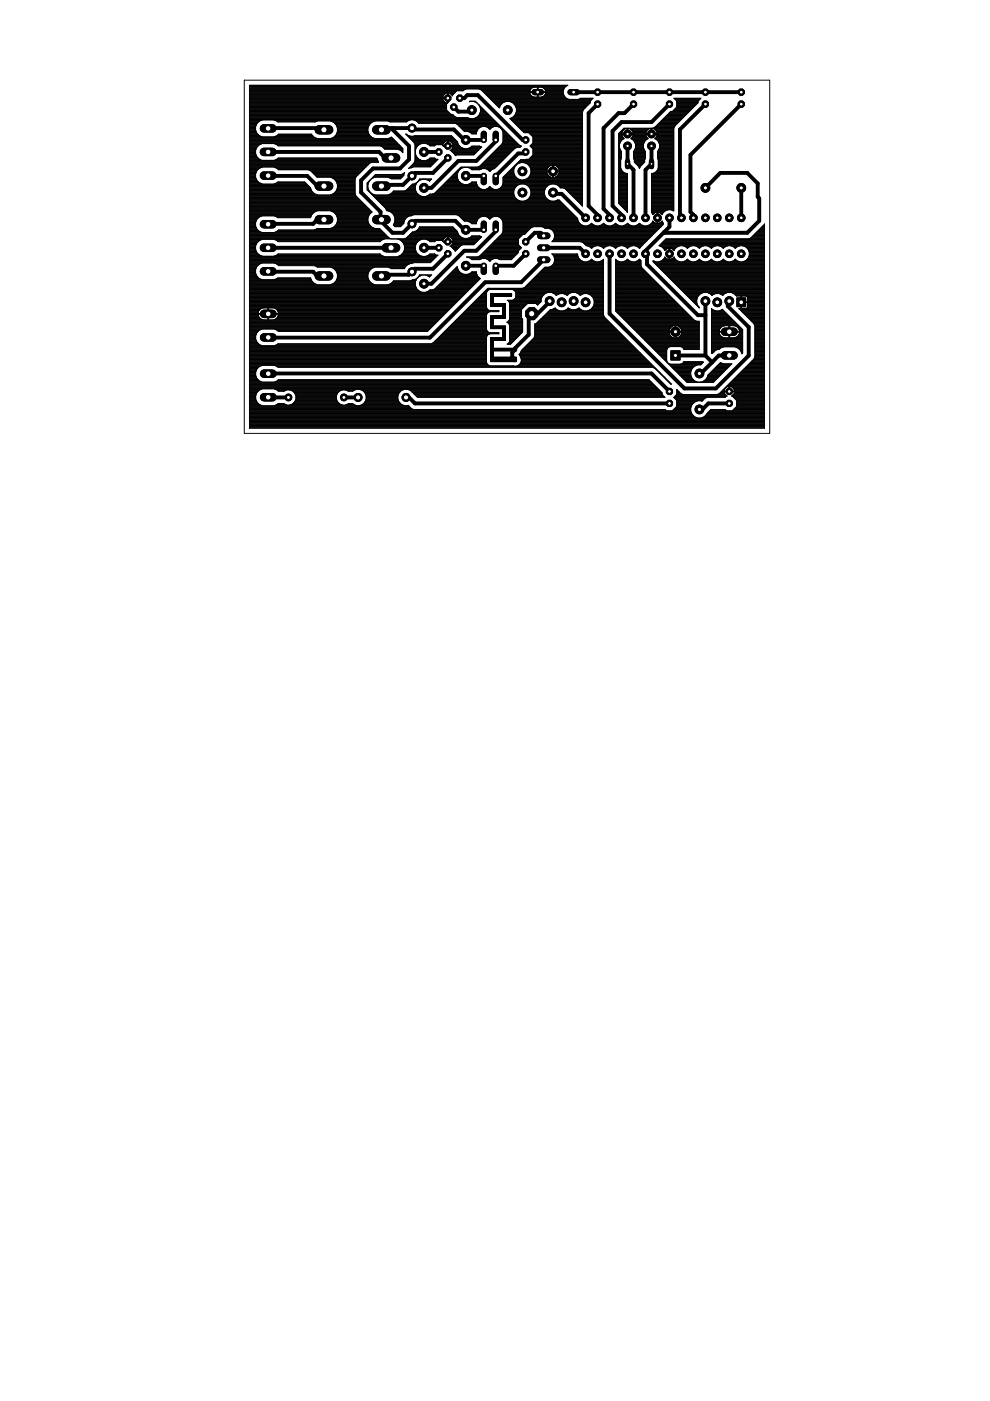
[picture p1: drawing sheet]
<svg xmlns="http://www.w3.org/2000/svg" width="210mm" height="297mm" viewBox="0 0 210 297" stroke-linecap="round" stroke-linejoin="round" font-family="sans-serif">
<circle cx="157.2" cy="46.2" r=".8" fill="#000" stroke="#000" stroke-width=".21"/>
<circle cx="157.2" cy="46.2" r=".4" fill="#fff" stroke="#000" stroke-width=".21"/>
<circle cx="154.6" cy="46.2" r=".8" fill="#000" stroke="#000" stroke-width=".21"/>
<circle cx="154.6" cy="46.2" r=".4" fill="#fff" stroke="#000" stroke-width=".21"/>
<circle cx="152.1" cy="46.2" r=".8" fill="#000" stroke="#000" stroke-width=".21"/>
<circle cx="152.1" cy="46.2" r=".4" fill="#fff" stroke="#000" stroke-width=".21"/>
<circle cx="149.6" cy="46.2" r=".8" fill="#000" stroke="#000" stroke-width=".21"/>
<circle cx="149.6" cy="46.2" r=".4" fill="#fff" stroke="#000" stroke-width=".21"/>
<circle cx="147" cy="46.2" r=".8" fill="#000" stroke="#000" stroke-width=".21"/>
<circle cx="147" cy="46.2" r=".4" fill="#fff" stroke="#000" stroke-width=".21"/>
<circle cx="144.5" cy="46.2" r=".8" fill="#000" stroke="#000" stroke-width=".21"/>
<circle cx="144.5" cy="46.2" r=".4" fill="#fff" stroke="#000" stroke-width=".21"/>
<circle cx="141.9" cy="46.2" r=".8" fill="#000" stroke="#000" stroke-width=".21"/>
<circle cx="141.9" cy="46.2" r=".4" fill="#fff" stroke="#000" stroke-width=".21"/>
<circle cx="139.4" cy="46.2" r=".8" fill="#000" stroke="#000" stroke-width=".21"/>
<circle cx="139.4" cy="46.2" r=".4" fill="#fff" stroke="#000" stroke-width=".21"/>
<circle cx="136.9" cy="46.2" r=".8" fill="#000" stroke="#000" stroke-width=".21"/>
<circle cx="136.9" cy="46.2" r=".4" fill="#fff" stroke="#000" stroke-width=".21"/>
<circle cx="134.3" cy="46.2" r=".8" fill="#000" stroke="#000" stroke-width=".21"/>
<circle cx="134.3" cy="46.2" r=".4" fill="#fff" stroke="#000" stroke-width=".21"/>
<circle cx="131.8" cy="46.2" r=".8" fill="#000" stroke="#000" stroke-width=".21"/>
<circle cx="131.8" cy="46.2" r=".4" fill="#fff" stroke="#000" stroke-width=".21"/>
<circle cx="129.2" cy="46.2" r=".8" fill="#000" stroke="#000" stroke-width=".21"/>
<circle cx="129.2" cy="46.2" r=".4" fill="#fff" stroke="#000" stroke-width=".21"/>
<circle cx="126.7" cy="46.2" r=".8" fill="#000" stroke="#000" stroke-width=".21"/>
<circle cx="126.7" cy="46.2" r=".4" fill="#fff" stroke="#000" stroke-width=".21"/>
<circle cx="124.2" cy="46.2" r=".8" fill="#000" stroke="#000" stroke-width=".21"/>
<circle cx="124.2" cy="46.2" r=".4" fill="#fff" stroke="#000" stroke-width=".21"/>
<circle cx="124.2" cy="53.8" r=".8" fill="#000" stroke="#000" stroke-width=".21"/>
<circle cx="124.2" cy="53.8" r=".4" fill="#fff" stroke="#000" stroke-width=".21"/>
<circle cx="126.7" cy="53.8" r=".8" fill="#000" stroke="#000" stroke-width=".21"/>
<circle cx="126.7" cy="53.8" r=".4" fill="#fff" stroke="#000" stroke-width=".21"/>
<circle cx="129.2" cy="53.8" r=".8" fill="#000" stroke="#000" stroke-width=".21"/>
<circle cx="129.2" cy="53.8" r=".4" fill="#fff" stroke="#000" stroke-width=".21"/>
<circle cx="131.8" cy="53.8" r=".8" fill="#000" stroke="#000" stroke-width=".21"/>
<circle cx="131.8" cy="53.8" r=".4" fill="#fff" stroke="#000" stroke-width=".21"/>
<circle cx="134.3" cy="53.8" r=".8" fill="#000" stroke="#000" stroke-width=".21"/>
<circle cx="134.3" cy="53.8" r=".4" fill="#fff" stroke="#000" stroke-width=".21"/>
<circle cx="136.9" cy="53.8" r=".8" fill="#000" stroke="#000" stroke-width=".21"/>
<circle cx="136.9" cy="53.8" r=".4" fill="#fff" stroke="#000" stroke-width=".21"/>
<circle cx="139.4" cy="53.8" r=".8" fill="#000" stroke="#000" stroke-width=".21"/>
<circle cx="139.4" cy="53.8" r=".4" fill="#fff" stroke="#000" stroke-width=".21"/>
<circle cx="141.9" cy="53.8" r=".8" fill="#000" stroke="#000" stroke-width=".21"/>
<circle cx="141.9" cy="53.8" r=".4" fill="#fff" stroke="#000" stroke-width=".21"/>
<circle cx="144.5" cy="53.8" r=".8" fill="#000" stroke="#000" stroke-width=".21"/>
<circle cx="144.5" cy="53.8" r=".4" fill="#fff" stroke="#000" stroke-width=".21"/>
<circle cx="147" cy="53.8" r=".8" fill="#000" stroke="#000" stroke-width=".21"/>
<circle cx="147" cy="53.8" r=".4" fill="#fff" stroke="#000" stroke-width=".21"/>
<circle cx="149.6" cy="53.8" r=".8" fill="#000" stroke="#000" stroke-width=".21"/>
<circle cx="149.6" cy="53.8" r=".4" fill="#fff" stroke="#000" stroke-width=".21"/>
<circle cx="152.1" cy="53.8" r=".8" fill="#000" stroke="#000" stroke-width=".21"/>
<circle cx="152.1" cy="53.8" r=".4" fill="#fff" stroke="#000" stroke-width=".21"/>
<circle cx="154.6" cy="53.8" r=".8" fill="#000" stroke="#000" stroke-width=".21"/>
<circle cx="154.6" cy="53.8" r=".4" fill="#fff" stroke="#000" stroke-width=".21"/>
<circle cx="157.2" cy="53.8" r=".8" fill="#000" stroke="#000" stroke-width=".21"/>
<circle cx="157.2" cy="53.8" r=".4" fill="#fff" stroke="#000" stroke-width=".21"/>
<path d="M133.1 34.2v1.1" fill="none" stroke="#000" stroke-width="1.1"/>
<circle cx="133.1" cy="34.8" r=".3" fill="#fff" stroke="#000" stroke-width=".21"/>
<path d="M138.1 34.2v1.1" fill="none" stroke="#000" stroke-width="1.1"/>
<circle cx="138.1" cy="34.8" r=".3" fill="#fff" stroke="#000" stroke-width=".21"/>
<circle cx="138.1" cy="28.4" r=".83" fill="#000" stroke="#000" stroke-width=".21"/>
<circle cx="138.1" cy="28.4" r=".36" fill="#fff" stroke="#000" stroke-width=".21"/>
<circle cx="138.1" cy="30.9" r=".83" fill="#000" stroke="#000" stroke-width=".21"/>
<circle cx="138.1" cy="30.9" r=".36" fill="#fff" stroke="#000" stroke-width=".21"/>
<circle cx="133.1" cy="28.4" r=".83" fill="#000" stroke="#000" stroke-width=".21"/>
<circle cx="133.1" cy="28.4" r=".36" fill="#fff" stroke="#000" stroke-width=".21"/>
<circle cx="133.1" cy="30.9" r=".83" fill="#000" stroke="#000" stroke-width=".21"/>
<circle cx="133.1" cy="30.9" r=".36" fill="#fff" stroke="#000" stroke-width=".21"/>
<circle cx="149.6" cy="39.8" r=".93" fill="#000" stroke="#000" stroke-width=".21"/>
<circle cx="149.6" cy="39.8" r=".44" fill="#fff" stroke="#000" stroke-width=".21"/>
<circle cx="157.2" cy="39.8" r=".93" fill="#000" stroke="#000" stroke-width=".21"/>
<circle cx="157.2" cy="39.8" r=".44" fill="#fff" stroke="#000" stroke-width=".21"/>
<path d="M81.9 33.5h2" fill="none" stroke="#000" stroke-width="2"/>
<circle cx="82.9" cy="33.5" r=".66" fill="#fff" stroke="#000" stroke-width=".21"/>
<path d="M79.9 27.5h2" fill="none" stroke="#000" stroke-width="2"/>
<circle cx="80.9" cy="27.5" r=".66" fill="#fff" stroke="#000" stroke-width=".21"/>
<path d="M79.9 39.5h2" fill="none" stroke="#000" stroke-width="2"/>
<circle cx="80.9" cy="39.5" r=".66" fill="#fff" stroke="#000" stroke-width=".21"/>
<path d="M67.7 39.5h2" fill="none" stroke="#000" stroke-width="2"/>
<circle cx="68.7" cy="39.5" r=".66" fill="#fff" stroke="#000" stroke-width=".21"/>
<path d="M67.7 27.5h2" fill="none" stroke="#000" stroke-width="2"/>
<circle cx="68.7" cy="27.5" r=".66" fill="#fff" stroke="#000" stroke-width=".21"/>
<circle cx="87.4" cy="37.3" r=".85" fill="#000" stroke="#000" stroke-width=".21"/>
<circle cx="87.4" cy="37.3" r=".55" fill="#fff" stroke="#000" stroke-width=".21"/>
<circle cx="87.4" cy="27.2" r=".85" fill="#000" stroke="#000" stroke-width=".21"/>
<circle cx="87.4" cy="27.2" r=".55" fill="#fff" stroke="#000" stroke-width=".21"/>
<path d="M102.6 37.3v1.3" fill="none" stroke="#000" stroke-width="1.3"/>
<circle cx="102.6" cy="37.3" r=".4" fill="#fff" stroke="#000" stroke-width=".21"/>
<path d="M105.1 37.3v1.3" fill="none" stroke="#000" stroke-width="1.3"/>
<circle cx="105.1" cy="37.3" r=".4" fill="#fff" stroke="#000" stroke-width=".21"/>
<path d="M105.1 28.4v1.3" fill="none" stroke="#000" stroke-width="1.3"/>
<circle cx="105.1" cy="29.7" r=".4" fill="#fff" stroke="#000" stroke-width=".21"/>
<path d="M102.6 28.4v1.3" fill="none" stroke="#000" stroke-width="1.3"/>
<circle cx="102.6" cy="29.7" r=".4" fill="#fff" stroke="#000" stroke-width=".21"/>
<circle cx="95" cy="30.9" r=".71" fill="#000" stroke="#000" stroke-width=".21"/>
<circle cx="95" cy="30.9" r=".4" fill="#fff" stroke="#000" stroke-width=".21"/>
<circle cx="93" cy="32.2" r=".71" fill="#000" stroke="#000" stroke-width=".21"/>
<circle cx="93" cy="32.2" r=".4" fill="#fff" stroke="#000" stroke-width=".21"/>
<circle cx="95" cy="33.5" r=".71" fill="#000" stroke="#000" stroke-width=".21"/>
<circle cx="95" cy="33.5" r=".4" fill="#fff" stroke="#000" stroke-width=".21"/>
<circle cx="89.9" cy="32.2" r=".93" fill="#000" stroke="#000" stroke-width=".21"/>
<circle cx="89.9" cy="32.2" r=".44" fill="#fff" stroke="#000" stroke-width=".21"/>
<circle cx="89.9" cy="39.8" r=".93" fill="#000" stroke="#000" stroke-width=".21"/>
<circle cx="89.9" cy="39.8" r=".44" fill="#fff" stroke="#000" stroke-width=".21"/>
<circle cx="98.8" cy="29.7" r=".93" fill="#000" stroke="#000" stroke-width=".21"/>
<circle cx="98.8" cy="29.7" r=".44" fill="#fff" stroke="#000" stroke-width=".21"/>
<circle cx="98.8" cy="37.3" r=".93" fill="#000" stroke="#000" stroke-width=".21"/>
<circle cx="98.8" cy="37.3" r=".44" fill="#fff" stroke="#000" stroke-width=".21"/>
<circle cx="111.5" cy="32.2" r=".71" fill="#000" stroke="#000" stroke-width=".21"/>
<circle cx="111.5" cy="32.2" r=".4" fill="#fff" stroke="#000" stroke-width=".21"/>
<circle cx="111.5" cy="29.7" r=".71" fill="#000" stroke="#000" stroke-width=".21"/>
<circle cx="111.5" cy="29.7" r=".4" fill="#fff" stroke="#000" stroke-width=".21"/>
<path d="M56 27.2h1.7" fill="none" stroke="#000" stroke-width="1.8"/>
<circle cx="56.9" cy="27.2" r=".59" fill="#fff" stroke="#000" stroke-width=".21"/>
<path d="M56 32.2h1.7" fill="none" stroke="#000" stroke-width="1.8"/>
<circle cx="56.9" cy="32.2" r=".59" fill="#fff" stroke="#000" stroke-width=".21"/>
<path d="M56 37.2h1.7" fill="none" stroke="#000" stroke-width="1.8"/>
<circle cx="56.9" cy="37.2" r=".59" fill="#fff" stroke="#000" stroke-width=".21"/>
<path d="M153.7 70.3h1.8" fill="none" stroke="#000" stroke-width="1.8"/>
<circle cx="154.6" cy="70.3" r=".59" fill="#fff" stroke="#000" stroke-width=".21"/>
<path d="M153.7 75.4h1.8" fill="none" stroke="#000" stroke-width="1.8"/>
<circle cx="154.6" cy="75.4" r=".59" fill="#fff" stroke="#000" stroke-width=".21"/>
<circle cx="154.6" cy="85.5" r=".71" fill="#000" stroke="#000" stroke-width=".21"/>
<circle cx="154.6" cy="85.5" r=".4" fill="#fff" stroke="#000" stroke-width=".21"/>
<circle cx="154.6" cy="83" r=".71" fill="#000" stroke="#000" stroke-width=".21"/>
<circle cx="154.6" cy="83" r=".4" fill="#fff" stroke="#000" stroke-width=".21"/>
<circle cx="148.3" cy="86.8" r=".93" fill="#000" stroke="#000" stroke-width=".21"/>
<circle cx="148.3" cy="86.8" r=".44" fill="#fff" stroke="#000" stroke-width=".21"/>
<circle cx="148.3" cy="79.2" r=".93" fill="#000" stroke="#000" stroke-width=".21"/>
<circle cx="148.3" cy="79.2" r=".44" fill="#fff" stroke="#000" stroke-width=".21"/>
<circle cx="75.9" cy="84.3" r=".85" fill="#000" stroke="#000" stroke-width=".21"/>
<circle cx="75.9" cy="84.3" r=".55" fill="#fff" stroke="#000" stroke-width=".21"/>
<circle cx="86.1" cy="84.3" r=".85" fill="#000" stroke="#000" stroke-width=".21"/>
<circle cx="86.1" cy="84.3" r=".55" fill="#fff" stroke="#000" stroke-width=".21"/>
<circle cx="141.9" cy="85.5" r=".71" fill="#000" stroke="#000" stroke-width=".21"/>
<circle cx="141.9" cy="85.5" r=".4" fill="#fff" stroke="#000" stroke-width=".21"/>
<circle cx="141.9" cy="83" r=".71" fill="#000" stroke="#000" stroke-width=".21"/>
<circle cx="141.9" cy="83" r=".4" fill="#fff" stroke="#000" stroke-width=".21"/>
<path d="M56 79.2h1.8" fill="none" stroke="#000" stroke-width="1.8"/>
<circle cx="56.9" cy="79.2" r=".59" fill="#fff" stroke="#000" stroke-width=".21"/>
<path d="M56 84.2h1.8" fill="none" stroke="#000" stroke-width="1.8"/>
<circle cx="56.9" cy="84.2" r=".59" fill="#fff" stroke="#000" stroke-width=".21"/>
<circle cx="157.2" cy="22.1" r=".71" fill="#000" stroke="#000" stroke-width=".21"/>
<circle cx="157.2" cy="22.1" r=".4" fill="#fff" stroke="#000" stroke-width=".21"/>
<circle cx="157.2" cy="19.5" r=".71" fill="#000" stroke="#000" stroke-width=".21"/>
<circle cx="157.2" cy="19.5" r=".4" fill="#fff" stroke="#000" stroke-width=".21"/>
<circle cx="149.6" cy="22.1" r=".71" fill="#000" stroke="#000" stroke-width=".21"/>
<circle cx="149.6" cy="22.1" r=".4" fill="#fff" stroke="#000" stroke-width=".21"/>
<circle cx="149.6" cy="19.5" r=".71" fill="#000" stroke="#000" stroke-width=".21"/>
<circle cx="149.6" cy="19.5" r=".4" fill="#fff" stroke="#000" stroke-width=".21"/>
<circle cx="141.9" cy="22.1" r=".71" fill="#000" stroke="#000" stroke-width=".21"/>
<circle cx="141.9" cy="22.1" r=".4" fill="#fff" stroke="#000" stroke-width=".21"/>
<circle cx="141.9" cy="19.5" r=".71" fill="#000" stroke="#000" stroke-width=".21"/>
<circle cx="141.9" cy="19.5" r=".4" fill="#fff" stroke="#000" stroke-width=".21"/>
<circle cx="134.3" cy="22.1" r=".71" fill="#000" stroke="#000" stroke-width=".21"/>
<circle cx="134.3" cy="22.1" r=".4" fill="#fff" stroke="#000" stroke-width=".21"/>
<circle cx="134.3" cy="19.5" r=".71" fill="#000" stroke="#000" stroke-width=".21"/>
<circle cx="134.3" cy="19.5" r=".4" fill="#fff" stroke="#000" stroke-width=".21"/>
<circle cx="126.7" cy="22.1" r=".71" fill="#000" stroke="#000" stroke-width=".21"/>
<circle cx="126.7" cy="22.1" r=".4" fill="#fff" stroke="#000" stroke-width=".21"/>
<circle cx="126.7" cy="19.5" r=".71" fill="#000" stroke="#000" stroke-width=".21"/>
<circle cx="126.7" cy="19.5" r=".4" fill="#fff" stroke="#000" stroke-width=".21"/>
<circle cx="72.9" cy="84.3" r=".72" fill="#000" stroke="#000" stroke-width=".21"/>
<circle cx="72.9" cy="84.3" r=".42" fill="#fff" stroke="#000" stroke-width=".21"/>
<circle cx="61.2" cy="84.3" r=".72" fill="#000" stroke="#000" stroke-width=".21"/>
<circle cx="61.2" cy="84.3" r=".42" fill="#fff" stroke="#000" stroke-width=".21"/>
<path d="M156.2 63.2h1.9v1.8h-1.9z" fill="#000" stroke="#000" stroke-width=".21"/>
<circle cx="157.2" cy="64.1" r=".51" fill="#fff" stroke="#000" stroke-width=".21"/>
<circle cx="154.6" cy="63.8" r=".93" fill="#000" stroke="#000" stroke-width=".21"/>
<circle cx="154.6" cy="63.8" r=".51" fill="#fff" stroke="#000" stroke-width=".21"/>
<circle cx="152.1" cy="64.1" r=".93" fill="#000" stroke="#000" stroke-width=".21"/>
<circle cx="152.1" cy="64.1" r=".51" fill="#fff" stroke="#000" stroke-width=".21"/>
<circle cx="149.6" cy="63.8" r=".93" fill="#000" stroke="#000" stroke-width=".21"/>
<circle cx="149.6" cy="63.8" r=".51" fill="#fff" stroke="#000" stroke-width=".21"/>
<circle cx="124.2" cy="64.1" r=".93" fill="#000" stroke="#000" stroke-width=".21"/>
<circle cx="124.2" cy="64.1" r=".51" fill="#fff" stroke="#000" stroke-width=".21"/>
<circle cx="121.6" cy="63.8" r=".93" fill="#000" stroke="#000" stroke-width=".21"/>
<circle cx="121.6" cy="63.8" r=".51" fill="#fff" stroke="#000" stroke-width=".21"/>
<circle cx="119.1" cy="64.1" r=".93" fill="#000" stroke="#000" stroke-width=".21"/>
<circle cx="119.1" cy="64.1" r=".51" fill="#fff" stroke="#000" stroke-width=".21"/>
<circle cx="116.5" cy="63.8" r=".93" fill="#000" stroke="#000" stroke-width=".21"/>
<circle cx="116.5" cy="63.8" r=".51" fill="#fff" stroke="#000" stroke-width=".21"/>
<circle cx="117.3" cy="40.8" r=".93" fill="#000" stroke="#000" stroke-width=".21"/>
<circle cx="117.3" cy="40.8" r=".51" fill="#fff" stroke="#000" stroke-width=".21"/>
<circle cx="110.8" cy="40.8" r=".93" fill="#000" stroke="#000" stroke-width=".21"/>
<circle cx="110.8" cy="40.8" r=".51" fill="#fff" stroke="#000" stroke-width=".21"/>
<circle cx="117.3" cy="36.3" r=".93" fill="#000" stroke="#000" stroke-width=".21"/>
<circle cx="117.3" cy="36.3" r=".51" fill="#fff" stroke="#000" stroke-width=".21"/>
<circle cx="110.8" cy="36.3" r=".93" fill="#000" stroke="#000" stroke-width=".21"/>
<circle cx="110.8" cy="36.3" r=".51" fill="#fff" stroke="#000" stroke-width=".21"/>
<circle cx="112.7" cy="66.5" r="1.38" fill="#000" stroke="#000" stroke-width=".21"/>
<circle cx="112.7" cy="66.5" r=".66" fill="#fff" stroke="#000" stroke-width=".21"/>
<circle cx="143.2" cy="70.3" r=".97" fill="#000" stroke="#000" stroke-width=".21"/>
<circle cx="143.2" cy="70.3" r=".44" fill="#fff" stroke="#000" stroke-width=".21"/>
<path d="M142.2 74.4h2v1.9h-2z" fill="#000" stroke="#000" stroke-width=".21"/>
<circle cx="143.2" cy="75.4" r=".44" fill="#fff" stroke="#000" stroke-width=".21"/>
<path d="M81.9 52.5h2" fill="none" stroke="#000" stroke-width="2"/>
<circle cx="82.9" cy="52.5" r=".66" fill="#fff" stroke="#000" stroke-width=".21"/>
<path d="M79.9 46.6h2" fill="none" stroke="#000" stroke-width="2"/>
<circle cx="80.9" cy="46.6" r=".66" fill="#fff" stroke="#000" stroke-width=".21"/>
<path d="M79.9 58.5h2" fill="none" stroke="#000" stroke-width="2"/>
<circle cx="80.9" cy="58.5" r=".66" fill="#fff" stroke="#000" stroke-width=".21"/>
<path d="M67.7 58.5h2" fill="none" stroke="#000" stroke-width="2"/>
<circle cx="68.7" cy="58.5" r=".66" fill="#fff" stroke="#000" stroke-width=".21"/>
<path d="M67.7 46.6h2" fill="none" stroke="#000" stroke-width="2"/>
<circle cx="68.7" cy="46.6" r=".66" fill="#fff" stroke="#000" stroke-width=".21"/>
<circle cx="87.4" cy="57.6" r=".85" fill="#000" stroke="#000" stroke-width=".21"/>
<circle cx="87.4" cy="57.6" r=".55" fill="#fff" stroke="#000" stroke-width=".21"/>
<circle cx="87.4" cy="47.5" r=".85" fill="#000" stroke="#000" stroke-width=".21"/>
<circle cx="87.4" cy="47.5" r=".55" fill="#fff" stroke="#000" stroke-width=".21"/>
<path d="M102.6 56.3v1.4" fill="none" stroke="#000" stroke-width="1.3"/>
<circle cx="102.6" cy="56.3" r=".4" fill="#fff" stroke="#000" stroke-width=".21"/>
<path d="M105.1 56.3v1.4" fill="none" stroke="#000" stroke-width="1.3"/>
<circle cx="105.1" cy="56.3" r=".4" fill="#fff" stroke="#000" stroke-width=".21"/>
<path d="M105.1 47.4v1.3" fill="none" stroke="#000" stroke-width="1.3"/>
<circle cx="105.1" cy="48.7" r=".4" fill="#fff" stroke="#000" stroke-width=".21"/>
<path d="M102.6 47.4v1.3" fill="none" stroke="#000" stroke-width="1.3"/>
<circle cx="102.6" cy="48.7" r=".4" fill="#fff" stroke="#000" stroke-width=".21"/>
<circle cx="95" cy="51.3" r=".71" fill="#000" stroke="#000" stroke-width=".21"/>
<circle cx="95" cy="51.3" r=".4" fill="#fff" stroke="#000" stroke-width=".21"/>
<circle cx="93" cy="52.5" r=".71" fill="#000" stroke="#000" stroke-width=".21"/>
<circle cx="93" cy="52.5" r=".4" fill="#fff" stroke="#000" stroke-width=".21"/>
<circle cx="95" cy="53.8" r=".71" fill="#000" stroke="#000" stroke-width=".21"/>
<circle cx="95" cy="53.8" r=".4" fill="#fff" stroke="#000" stroke-width=".21"/>
<circle cx="89.9" cy="52.5" r=".93" fill="#000" stroke="#000" stroke-width=".21"/>
<circle cx="89.9" cy="52.5" r=".44" fill="#fff" stroke="#000" stroke-width=".21"/>
<circle cx="89.9" cy="60.2" r=".93" fill="#000" stroke="#000" stroke-width=".21"/>
<circle cx="89.9" cy="60.2" r=".44" fill="#fff" stroke="#000" stroke-width=".21"/>
<circle cx="98.8" cy="48.7" r=".93" fill="#000" stroke="#000" stroke-width=".21"/>
<circle cx="98.8" cy="48.7" r=".44" fill="#fff" stroke="#000" stroke-width=".21"/>
<circle cx="98.8" cy="56.3" r=".93" fill="#000" stroke="#000" stroke-width=".21"/>
<circle cx="98.8" cy="56.3" r=".44" fill="#fff" stroke="#000" stroke-width=".21"/>
<circle cx="111.5" cy="53.8" r=".71" fill="#000" stroke="#000" stroke-width=".21"/>
<circle cx="111.5" cy="53.8" r=".4" fill="#fff" stroke="#000" stroke-width=".21"/>
<circle cx="111.5" cy="51.3" r=".71" fill="#000" stroke="#000" stroke-width=".21"/>
<circle cx="111.5" cy="51.3" r=".4" fill="#fff" stroke="#000" stroke-width=".21"/>
<path d="M56 47.5h1.7" fill="none" stroke="#000" stroke-width="1.8"/>
<circle cx="56.9" cy="47.5" r=".59" fill="#fff" stroke="#000" stroke-width=".21"/>
<path d="M56 52.5h1.7" fill="none" stroke="#000" stroke-width="1.8"/>
<circle cx="56.9" cy="52.5" r=".59" fill="#fff" stroke="#000" stroke-width=".21"/>
<path d="M56 57.5h1.7" fill="none" stroke="#000" stroke-width="1.8"/>
<circle cx="56.9" cy="57.5" r=".59" fill="#fff" stroke="#000" stroke-width=".21"/>
<path d="M121 19.5h1.3" fill="none" stroke="#000" stroke-width="1.3"/>
<circle cx="121.6" cy="19.5" r=".4" fill="#fff" stroke="#000" stroke-width=".21"/>
<path d="M113.3 19.5h1.4" fill="none" stroke="#000" stroke-width="1.3"/>
<circle cx="114" cy="19.5" r=".4" fill="#fff" stroke="#000" stroke-width=".21"/>
<circle cx="95" cy="20.8" r=".71" fill="#000" stroke="#000" stroke-width=".21"/>
<circle cx="95" cy="20.8" r=".4" fill="#fff" stroke="#000" stroke-width=".21"/>
<circle cx="96.2" cy="22.7" r=".71" fill="#000" stroke="#000" stroke-width=".21"/>
<circle cx="96.2" cy="22.7" r=".4" fill="#fff" stroke="#000" stroke-width=".21"/>
<circle cx="97.5" cy="20.8" r=".71" fill="#000" stroke="#000" stroke-width=".21"/>
<circle cx="97.5" cy="20.8" r=".4" fill="#fff" stroke="#000" stroke-width=".21"/>
<circle cx="107.7" cy="23.3" r=".93" fill="#000" stroke="#000" stroke-width=".21"/>
<circle cx="107.7" cy="23.3" r=".44" fill="#fff" stroke="#000" stroke-width=".21"/>
<circle cx="100" cy="23.3" r=".93" fill="#000" stroke="#000" stroke-width=".21"/>
<circle cx="100" cy="23.3" r=".44" fill="#fff" stroke="#000" stroke-width=".21"/>
<path d="M114.6 50h1.4" fill="none" stroke="#000" stroke-width="1.4"/>
<circle cx="115.3" cy="50" r=".47" fill="#fff" stroke="#000" stroke-width=".21"/>
<path d="M114.6 52.5h1.4" fill="none" stroke="#000" stroke-width="1.4"/>
<circle cx="115.3" cy="52.5" r=".47" fill="#fff" stroke="#000" stroke-width=".21"/>
<path d="M114.6 55.1h1.4" fill="none" stroke="#000" stroke-width="1.4"/>
<circle cx="115.3" cy="55.1" r=".47" fill="#fff" stroke="#000" stroke-width=".21"/>
<path d="M56 66.5h1.8" fill="none" stroke="#000" stroke-width="1.8"/>
<circle cx="56.9" cy="66.5" r=".59" fill="#fff" stroke="#000" stroke-width=".21"/>
<path d="M56 71.5h1.8" fill="none" stroke="#000" stroke-width="1.8"/>
<circle cx="56.9" cy="71.5" r=".59" fill="#fff" stroke="#000" stroke-width=".21"/>
<g fill="none" stroke="#000" stroke-width=".21">
<path d="M52.9 19.8h43.4M52.9 19.4h43.8M52.9 19.9h41.5M52.9 19.7h43.5M52.9 19.6h43.7M52.9 19.3h43.9M52.9 19.2h45.3M52.9 19.1h45.5M52.9 18.9h45.7M52.9 18.8h59.7M52.9 18.7h59.8M52.9 18.6h60"/>
<path d="M52.9 18.5h66.9M52.9 18.4h67.1M52.9 18.2h67.2M94.5 19.7l-.6 .7v.3h1.1v-1M94.9 19.7v2.1M94.9 19.9h.1M95.4 19.7l.5 .6M95.5 19.9h.7M98.1 19.2v.1M98.1 19.2h-1.2l-1 1M98.4 19.1l.4-.2h2.8l.4 .2M98.4 19.1l-.3 .2"/>
<path d="M101.7 18.9h10.8M102 19.1l3.9 3.8 .2-.6M102 19.1h10.4M102.2 19.2h10.2M102.3 19.3h10M102.4 19.4h17M102.5 19.6h11.4M102.7 19.7h9.6M102.8 19.8h9.5M102.9 19.9h9.5M112.3 19.5h.1M112.3 19.6h3.4"/>
<path d="M112.3 19.6h.1M112.3 19.6v.2M112.3 19.8l.1 .1M112.3 19.3v.2M112.4 19.9l.4 .5M112.7 18.7l.6-.2h.6v2.1l-1.1-.2M112.7 18.7l-.4 .6M113.9 19.8h.2M113.9 19.9h.2M113.9 19.7h.2M113.9 19.3h.2M113.9 19.2h.2"/>
<path d="M113.9 19.1h.2M113.9 18.9h.2M113.9 18.8h.2M113.9 18.7h.2M113.9 18.6h.2M114.1 19.6h5.3M115.1 18.6h4.6M115.3 18.7h4.3M115.4 18.8h4.2M115.5 18.9h4M115.6 19.1h3.9M115.6 19.9l-.4 .5"/>
<path d="M115.6 19.9h3.8M115.7 19.2h3.7M115.7 19.8h3.7M115.7 19.3a1.07 1.07 0 0 0-1-.8h-.6v2.1l1.1-.2M115.7 19.8l-.1 .1M115.7 19.3v.2M115.7 19.3h3.7M115.7 19.7h3.7M115.7 19.6v.2M115.7 19.6h.1M120.1 18.2l.3-.1h-67.5v72.7h109.2v-43.3l-2.9 3-.5 .2M120.1 18.2a1.58 1.58 0 0 0-.4 2.2"/>
<path d="M52.9 23.6h42.1M52.9 36.8h1.3M52.9 28.5h1.8M52.9 28.4h1.7M52.9 27.3h1.3M52.9 32h1.3M52.9 31h1.8M52.9 20.9h42.1v.8M52.9 30.9h1.9M52.9 30.4h31.4M52.9 33.5h1.9M52.9 33.8h2.2"/>
<path d="M52.9 35.3h24.7M52.9 35.6h2.3M52.9 32.8h1.4M52.9 39.8h12.9M52.9 37.9h1.4M52.9 38h1.5M52.9 27.9h1.4M52.9 26.2h1.6M52.9 25.5h34M52.9 29.4h30.5M52.9 34h27.2M52.9 21.5h41.3"/>
<path d="M52.9 31.2h1.5M52.9 35.7h2M52.9 35.5h2.6M52.9 39.1h12.2M52.9 38.6h1.9M52.9 21.8h42M52.9 24.3h43l.2 .1M52.9 25h46.3M52.9 35h25.1M52.9 37.6h1.3M52.9 34.5h25.7M52.9 39.9h12.9"/>
<path d="M52.9 39.7h12.8M52.9 39.6h12.7M52.9 39.5h12.5M52.9 39.3h12.4M52.9 39.2h12.3M52.9 39h2.6M52.9 38.8h2.3M52.9 38.7h2M52.9 38.5h1.8M52.9 38.4h1.7M52.9 38.2h1.6M52.9 38.1h1.5"/>
<path d="M52.9 37.8h1.4M52.9 37.5h1.3M52.9 37.4h1.3M52.9 37.3h1.3M52.9 37.1h1.3M52.9 37h1.3M52.9 36.9h1.3M52.9 36.7h1.4M52.9 36.6h1.4M52.9 36.4h1.5M52.9 36.3h1.5M52.9 36.2h1.6"/>
<path d="M52.9 36.1h1.7M52.9 35.9h1.8M52.9 35.8h1.9M52.9 35.2h24.8M52.9 35.1h25M52.9 34.9h25.2M52.9 34.7h25.3M52.9 34.6h25.5M52.9 34.3h27.3M52.9 34.1h27.2M52.9 33.9h2.5M52.9 33.7h2"/>
<path d="M52.9 33.4h1.7M52.9 33.3h1.6M52.9 33.2h1.5M52.9 33.1h1.5M52.9 32.9h1.4M52.9 32.7h1.3M52.9 32.6h1.3M52.9 32.4h1.3M52.9 32.3h1.3M52.9 32.2h1.3M52.9 32.1h1.3M52.9 31.9h1.3"/>
<path d="M52.9 31.7h1.3M52.9 31.6h1.4M52.9 31.5h1.4M52.9 31.4h1.5M52.9 31.1h1.6M52.9 30.8h2M52.9 30.6h2.2M52.9 30.5h2.5M52.9 30.3h31.3M52.9 30.2h31.2M52.9 30h31.1M52.9 29.9h30.9"/>
<path d="M52.9 29.8h30.8M52.9 29.7h30.7M52.9 29.5h30.6M52.9 29.3h14.2M52.9 29.2h13.9M52.9 29.1h13.7M52.9 29h2.6M52.9 28.8h2.3M52.9 28.7h2M52.9 28.6h1.9M52.9 28.2h1.5M52.9 28.1h1.5"/>
<path d="M52.9 28h1.5M52.9 27.7h1.4M52.9 27.6h1.3M52.9 27.5h1.3M52.9 27.4h1.3M52.9 27.2h1.3M52.9 27h1.3M52.9 26.9h1.3M52.9 26.8h1.3M52.9 26.7h1.4M52.9 26.5h1.4M52.9 26.4h1.5"/>
<path d="M52.9 26.3h1.5M52.9 26.1h1.7M52.9 26h1.8M52.9 25.8h1.9M52.9 25.7h2.1M52.9 25.6h2.4M52.9 25.3h51.7M52.9 25.2h51.6M52.9 25.1h46.6M52.9 24.8h43.8M52.9 24.7h43.5M52.9 24.6h43.4"/>
<path d="M52.9 24.5h43.3M52.9 24.4h43.2M52.9 24.1h42.6M52.9 24h42.5M52.9 23.9h42.3M52.9 23.8h42.2M52.9 23.5h42M52.9 23.4h41.8M52.9 23.3h41.8M52.9 23.2h41.8M52.9 23.1h41.8M52.9 22.9h41.8"/>
<path d="M52.9 22.8h41.8M52.9 22.7h41.8M52.9 22.6h41.8M52.9 22.4h41.8M52.9 22.3h41.8M52.9 22.2h41.8M52.9 22.1h41.8M52.9 22h41.9M52.9 21.7h41.5M52.9 21.6h41.4M52.9 21.4h41.1M52.9 21.2h41"/>
<path d="M52.9 21.1h41M52.9 21h41M52.9 20.8h42M52.9 20.6h41M52.9 20.5h41M52.9 20.4h41M52.9 20.3h41.1M52.9 20.2h41.2M52.9 20h41.4M54.2 36.9a1.8 1.8 0 0 0 1.4 2.1h2.5l.8-.4h5.7l1.2 1.2M54.2 31.9v.7M54.2 32.6l.2 .6 .5 .5 .7 .3"/>
<path d="M54.4 31.2l-.2 .7M54.4 36.2l-.2 .7M54.4 28.2l.5 .5 .7 .3h2.5l.7-.3M54.9 35.7l.7-.3h2.5l.7 .3M54.9 25.7a1.86 1.86 0 0 0-.5 2.5M54.9 35.7l-.5 .5M55.6 25.4l-.7 .3M58.1 34l.9-.5h20.8l.5 .9h-27.4M58.1 25.4l.8 .4h7.9l.5-.1h2.7l.7 .2 .6 .6 .2 .7M58.2 35.5h19.3M58.2 39h6.8M58.2 29h8.3"/>
<path d="M58.3 30.5h26.2M58.4 33.9h21.7M58.4 25.6h28.2M58.5 35.6h18.9M58.5 38.8h6.3M58.5 28.8h7.8M58.6 30.6h26M58.7 33.8h21.3M58.7 25.7h8.5M58.8 35.7l.3 .3h6.3l.5 .2 1.4 1.4h2.7l.7 .3 .6 .5 .2 .7M58.8 35.7h18.5M58.8 38.7h5.9"/>
<path d="M58.8 28.7h7.4M58.8 30.8h25.9M58.8 33.7h21.2M58.9 25.8h8M58.9 35.8h18.3M58.9 28.6h7.2M58.9 30.9h25.9M59 30.9l-.9-.5h-2.5l-.7 .3-.5 .5M59 35.9h18M65.5 36.1h11.4M65.8 39.8l.3 .7M65.8 36.2h11"/>
<path d="M66 36.3h10.7M66.1 36.4h10.4M66.1 28.6v-.1h-7.1l-.2 .2M66.1 28.6l.5 .5 .7 .3M66.2 36.6h10.2M66.3 36.7h10M66.4 36.8h9.8M66.6 36.9h9.5M66.7 37h9.2M66.8 37.1h9M66.9 37.3h8.8M67.1 37.4h8.5"/>
<path d="M67.2 37.5h8.3M70.2 25.7h9.2M70.2 37.6h5.2M70.3 29.3h9M70.5 25.8h8.6M70.5 37.8h4.9M70.5 29.2h8.5M70.7 29.1l-.7 .3M70.7 26h8.1M70.8 37.9h4.5M70.8 29.1h8M70.9 38h4.4"/>
<path d="M70.9 26.1h7.8M70.9 29h7.8M71 26.2h7.6M71 38.1h4.3M71 28.8h7.5M71.1 26.3h7.3M71.1 38.2h4.2M71.1 28.7h7.3M71.2 38.4h4.1M71.2 26.4h7.1M71.3 28.6l-.6 .5M71.3 28.6h7"/>
<path d="M71.3 28.5h6.9M71.3 38.5h4M71.3 26.5h7M71.4 38.6h3.9M71.4 26.7h6.8M71.4 28.4h6.8M71.4 38.7h3.9M71.4 26.8h6.7M71.4 28.2h6.7M71.5 38.8h3.8M71.5 28.1h6.6M71.5 26.9h6.6"/>
<path d="M71.5 39h3.8M71.5 27h6.6M71.5 39.9h3.8M71.5 28h6.5M71.5 27.3h6.5M71.5 39.8h3.8M71.5 27.9h6.5M71.5 39.1h3.8M71.5 27.2v.7M71.5 39.1v.7l-.2 .7M71.5 27.9l-.2 .7M71.5 39.7h3.8"/>
<path d="M71.5 39.6h3.8M71.5 39.5h3.8M71.5 39.3h3.8M71.5 39.2h3.8M71.5 27.7h6.5M71.5 27.6h6.5M71.5 27.5h6.5M71.5 27.4h6.5M71.5 27.2h6.5M75.3 38v3M75.5 37.5l-.2 .5M77.9 39.8h.1"/>
<path d="M77.9 39.1h.1M77.9 39.9h.1M77.9 39.7h.1M77.9 39.6h.1M77.9 39.5h.1M77.9 39.3h.1M77.9 39.2h.1M77.9 39h.2M77.9 38.8h.2M77.9 38.7h.2M78 27.2v.7M78 39.1v.7l.3 .7"/>
<path d="M78 27.9l.3 .7M78 35l-2.5 2.5M78 38.6h.2M78.2 38.5h.1M78.3 38.4h.1M78.3 38.4l-.3 .7M78.3 28.6l.5 .5 .7 .3M78.4 34.6l-.4 .4M78.4 38.2h.1M78.5 38.1h.1M78.6 38h.1M78.8 37.9h.1"/>
<path d="M78.8 34.4l-.4 .2M78.9 37.8h.2M79 37.6h.4M79.1 37.5h6.2M79.2 37.4h6.2M79.4 37.3h6.1M79.5 37.1h6.1M79.6 37h6M80.6 30.9l.5 .2M80.8 31h4.1M81.1 31.1l.5 .5h2.7l.7 .3 .4 .5v-.9M81.1 31.1h3.9"/>
<path d="M81.2 31.2h4M81.3 31.4h4M81.4 31.5h4M81.6 31.6h3.8M82.4 25.7h4M82.4 37.6h2.8M82.4 29.3h.8M82.7 37.8h2.3M82.7 25.8h3.5M82.7 29.2h.4M82.9 29.1l2.5 2.4M82.9 29.1l-.7 .3"/>
<path d="M83 29.1h.1M84.5 31.7h.9M84.8 31.9h.6M84.9 37.9h-2l-.7-.3h-2.7l-.7 .3-.5 .5M85 32h.4M85.2 32.1h.2M85.3 32.2h.1M85.3 36.9h.3M85.4 32.3h.1M85.5 36.8l.3-.2-.2 .6-.7 .7M85.5 36.8l-.4 .2h-5.5l-1.7 1.8v1.5l3.9 3.9 .2 .5M85.6 36.8h.1"/>
<path d="M85.7 36.7h.1M86.2 28.4a1.62 1.62 0 0 0 1.8 .4h7.7l1.2 1.3M86.2 28.6h.2M86.2 28.5l-.2-.1 1.8 1.8 .2 .5v3.4l-.2 .4-1.2 1.2M86.3 28.7h.3M86.4 28.8h.5M86.6 39.9h1.5M86.6 29h9.3M86.6 35.7h.1M86.7 29.1h9.3M86.7 39.8h1.4M86.8 35.6h.4"/>
<path d="M86.8 39.7h1.3M86.8 29.2h9.3M86.9 35.5h.6M86.9 39.6h1.2M86.9 29.3h9.4M87 35.6l-.4 .1M87 29.4h9.4M87 39.5h1.1M87.1 35.2h4.3M87.1 39.3h1M87.1 29.5h9.4M87.2 35.6h.1"/>
<path d="M87.2 35.1h4.3M87.3 39.2h.9M87.3 29.7h9.3M87.4 35h4.2M87.4 39.1h.8M87.4 29.8h9.3M87.5 29.9h7M87.6 34.7h4.3M87.6 30h6.8M87.7 35.4l-.5 .2M87.7 34.6h4.3M87.8 30.2h6.5"/>
<path d="M87.8 25.5h17M87.8 28.8h8M87.8 34.5h4.3M87.8 39h.5M87.8 30.3h6.4M87.9 30.4h6.1M87.9 34.4h4.3M87.9 34.3h4.5M87.9 30.5h1.3M88 34.1h4.5M88 30.6h.9M88 32h.1"/>
<path d="M88 31h.5M88 30.9h.6M88 33.5h.6M88 33.8h.9M88 32.8h.2M88 34h1.5M88 31.2h.3M88 33.9h1.2M88 33.7h.7M88 33.4h.5M88 33.3h.4M88 33.2h.3"/>
<path d="M88 33.1h.2M88 32.9h.2M88 32.7h.1M88 32.6h.1M88 32.4h.1M88 32.3h.1M88 32.2h.1M88 32.1h.1M88 31.9h.1M88 31.7h.1M88 31.6h.2M88 31.5h.2"/>
<path d="M88 31.4h.3M88 31.1h.4M88 30.8h.8M88.1 31.9v.7M88.1 32.6l.2 .7 .6 .5M88.1 25.6h16.8M88.1 38.8h.2M88.3 25.7h16.7M88.4 38.7h.1M88.5 25.8h16.6M88.5 38.6h.1M88.6 26h16.7"/>
<path d="M88.6 38.5h.1M88.7 26.1h16.7M88.7 38.4h.1M88.8 38.3l-.5 .5-.8 .2-1.3 1.3M88.8 38.2h.2M88.9 38.3l-.6 .5-.2 .7v.7M88.9 33.8l.6 .3h.8l.6-.3M88.9 38.1h.4M88.9 38h2.6M89.5 30.4l-.6 .3-.6 .5-.2 .7M89.5 38l-.6 .3M90.3 30.4l.9 .5"/>
<path d="M90.3 38l.8 .4 .4-.4h-2.6l-.1 .3M90.3 34h2.3M90.5 38.1h.9M90.6 30.5h3.3M90.6 33.9h2.1M90.8 38.2h.4M90.8 30.6h3.1M90.9 33.8l.3-.3h1l.2 .3M90.9 33.8h2l-1.7 1.6-4.2-.1M91 38.4h.1M91 30.8h1.3M91 33.7h1.3"/>
<path d="M91.1 30.9l2.6-.2 .4 .3M91.8 34.9h-4.3M93.2 39.9h8.5M93.3 39.8h8.3M93.5 39.7h8M93.6 39.6h7.7M93.7 39.5h7.5M93.8 30.8h.1M93.8 39.3h7.4M93.9 30.5l.6-.6h.4v1.1h-.9M93.9 30.5v.4h3.5M93.9 20.9v.3"/>
<path d="M93.9 21.2l.6 .6M93.9 39.2h7.3M94.1 39.1h4.2M94.2 39h3.8M94.3 38.8h3.4M94.4 38.7h3.2M94.6 38.6h2.9M94.7 38.5h2.7M94.7 22.1v1.2l.9 1M94.8 38.4h2.4M94.9 30.4h.1M94.9 21.5h.1"/>
<path d="M94.9 30.8h.1M94.9 30.6h.1M94.9 30.5h.1M94.9 30.3h.1M94.9 30.2h.1M94.9 30h.1M94.9 29.9h.1M94.9 21.7h.1M94.9 21.6h.1M94.9 21.4h.1M94.9 21.2h.1M94.9 21.1h.1"/>
<path d="M94.9 21h.1M94.9 20.6h.1M94.9 20.5h.1M94.9 20.4h.1M94.9 20.3h.1M94.9 20.2h.1M94.9 20h.1M94.9 38.2h2.3M95 38.1h2.1M95 21.7l-.3 .4M95.1 38h2M95.3 37.9h1.7"/>
<path d="M95.4 37.8h1.6M95.4 29.9h1.5M95.5 37.6h1.4M95.5 30h1.4M95.5 31.9h5.9M95.6 31.9l.9 1.1 .4-.2M95.6 37.5h1.3M95.7 31.7h5.9M95.7 30.2h1.3M95.7 20h.4M95.8 37.4h1.1M95.8 32.1h5.4"/>
<path d="M95.8 30.3h1.2M95.8 31.6h5.9M95.8 20.2h.1M95.9 37.3h1M95.9 32.2h5.2M95.9 30.4h1.2M95.9 31.5h2.4M95.9 20.3h.1M95.9 20.2v.1M96 37.1h.9M96 32.3h5M96 31.4l-.6 .5 5.9 .1"/>
<path d="M96 30.5v.4M96 31v.4M96 30.5l-.6-.6h-.4v1.1h2.5M96 31.2h1.8M96 31.4h2.1M96 31.1h1.6M96 30.8h1.3M96 30.6h1.2M96 30.5h1.1M96.1 24.4l.8 .6M96.1 37h.8M96.1 32.4h4.7"/>
<path d="M96.2 36.9h.7M96.2 32.6h4.5M96.4 36.8h.6M96.4 32.7h4.2M96.5 32.8h4M96.5 36.7h.5M96.5 26.2l.5 .2 1.5 1.5h2.6M96.5 32.9h.2M96.6 36.6h.5M96.7 36.4h.5M96.8 26.3h8.8M96.8 36.3h.4"/>
<path d="M96.9 30.1l.3 .6 .5 .5M96.9 37.7l.3 .6 .5 .5M96.9 36.2h.4M97 26.4h8.7M97.1 36.1h.3M97.2 26.5h8.7M97.2 35.9h.3M97.3 26.7h8.7M97.3 35.8h.4M97.4 26.8h8.7M97.4 35.7h.4M97.5 26.9h4.6"/>
<path d="M97.6 35.6h.5M97.6 27h4.2M97.7 35.5h7.4M97.7 38.8l.7 .3h.7l.7-.3M97.7 27.2h3.9M97.9 27.3h3.6M98 27.4h3.4M98.1 27.5h3.2M98.2 27.6h3M98.3 27.7h2.9M98.4 35.5a1.84 1.84 0 0 0-1.5 2.2M99.1 27.9l1 .5"/>
<path d="M99.1 35.5l1 .5h1.6l.6-.2M99.2 31.5h2.6M99.3 39.1h1.8M99.4 35.6h5.6M99.5 28h1.5M99.5 31.4h2.4M99.5 39h1.5M99.6 21.5h1.2M99.6 21.5l-.1 .1a1.74 1.74 0 0 1 2.1 .7M99.7 35.7h5.2M99.8 28.1h1.2M99.8 31.2h2.2"/>
<path d="M99.8 38.8l.3-.2h.9a1.51 1.51 0 0 0 1.3 1.6M99.8 38.8h1.2M99.9 35.8h2.2M99.9 31.1h2.1M99.9 28.2h1.1M99.9 38.7h1.1M100 35.9h1.8M100 31h1.7l.4 .2-1.6 1.6M100.1 31a1.78 1.78 0 0 1-2.4 .2M100.6 25.1h3.8M100.6 21.6h.3M100.8 21.5l8.9 8.9 .8 .6-.2 .2h-4.6"/>
<path d="M100.9 25h3.4M100.9 21.7h.1M101 28.1v.3h-1M101.1 24.8h3.1M101.1 21.8h.1M101.2 24.7h2.9M101.3 27.5a1.56 1.56 0 0 1 2.5 0 1.56 1.56 0 0 1 2.6 0M101.3 27.5l-.3 .6M101.3 22h.1M101.3 24.6h2.6M101.4 22.1h.1M101.4 35.3h3.8"/>
<path d="M101.5 24.5h2.3M101.5 22.2h.1M101.6 22.3l.3 .7v.7l-.3 .7M101.6 24.4a1.83 1.83 0 0 1-2.4 .6M101.6 24.4h2.1M101.6 22.3h.1M101.6 24.3h2M101.6 22.4h.2M101.7 24.1h1.7M101.7 22.6h.2M101.7 35.2l-.4 .2h-3.6l-5.5 5.5-.5 .2M101.7 35.2h3.7"/>
<path d="M101.7 24h1.6M101.7 22.7h.3M101.8 23.9h1.4M101.8 22.8h.3M101.8 23.8h1.3M101.9 35.1h3.6M101.9 22.9h.3M101.9 23.6h1.1M101.9 23.5h.9M101.9 23.4h.8M101.9 23.3h.7M101.9 23.2h.6"/>
<path d="M101.9 23.1h.5M102 35h3.6M102.1 34.9h3.6M102.2 34.7h3.7M102.3 34.6h3.7M102.4 34.5h3.7M102.6 34.4h3.6M102.7 34.3h3.6M102.8 34.1h3.6M102.9 35.8l.6 .2 .3 .4 .4-.4 .6-.2M102.9 34h3.7M103 20h9.4"/>
<path d="M103.1 33.9h3.6M103.1 35.8h1.5M103.1 26.9h1.5M103.1 20.2h9.4M103.2 33.8h3.6M103.3 20.3h9.3M103.3 33.7h3.6M103.4 35.9h.9M103.4 20.4h9.4M103.4 27h.9M103.4 33.5h3.7M103.5 39.9h.7"/>
<path d="M103.5 20.5h9.5M103.5 33.4h3.7M103.5 36.1h.7M103.5 27.2h.6M103.6 39.8h.5M103.6 20.6h16.3M103.7 36.2h.3M103.7 33.3h3.6M103.7 27.3h.3M103.7 39.7h.3M103.7 20.8h16.3M103.8 36.3h.1"/>
<path d="M103.8 33.2h3.6M103.8 27.4h.1M103.8 39.6h.1M103.8 39.5l-.3 .4-.6 .3M103.8 39.5l.4 .4 .6 .3M103.9 20.9h16.3M103.9 33.1h3.6M104 21h16.5M104 32.9h3.7M104.1 21.1h21.4M104.1 32.8h3.7M104.2 21.2h21.1"/>
<path d="M104.3 32.7h3.6M104.3 21.4h20.9M104.4 32.6h3.6M104.5 21.5h20.7M104.5 32.4h3.6M104.6 21.6h2.5M104.6 32.3h3.7M104.7 21.7h2.1M104.7 32.2h3.7M104.8 21.8h1.8M104.9 32.1h3.6M104.9 22h1.5"/>
<path d="M105 32h3.6M105.1 22.1h1.2M105.1 31.9h3.6M105.2 22.2h1M105.2 31.7h3.7M105.3 22.3h.8M105.3 31.6h3.7M105.4 22.4h.6M105.5 31.5h3.6M105.5 26.2h-16.7a1.75 1.75 0 0 0-2.6-.4l-6.7-.1-.7 .2-.5 .6-.3 .7M105.5 22.6h.5M105.6 31.4h3.7"/>
<path d="M105.6 26.9h.6M105.7 22.7h.3M105.8 22.8h.1M105.8 31.1h4.6M105.9 27h.4M106 31h4.5M106 39.9h3.2M106.1 27.2h.4M106.1 30.9h4.2M106.1 22.3a1.86 1.86 0 0 1 2.6-.5 1.86 1.86 0 0 1 .5 2.6M106.1 39.8h3.1M106.2 27.3h.4"/>
<path d="M106.2 39.7h3.1M106.2 30.8h3.9M106.3 30.6h3.7M106.3 27.4h.4M106.4 39.6h3M106.4 27.5l.3 .6M106.4 39.5h3.2M106.4 30.5h3.4M106.4 27.5h.4M106.5 30.4h3.2M106.5 27.6h.5M106.5 39.3h3.2"/>
<path d="M106.5 27.7h.6M106.6 39.2h3.3M106.6 30.3h3M106.6 27.9h.6M106.6 39.1h3.6M106.6 30.2h2.9M106.6 28h.7M106.7 28.1v1.9l-.3 .6-4.7 4.6M106.7 28.5h1.1M106.7 28.4h1M106.7 37.9h3.1M106.7 38h3.3"/>
<path d="M106.7 29.4h2.1M106.7 38.6h16.8M106.7 37.6h2.8M106.7 39h16.8M106.7 38.8h16.8M106.7 38.7h16.8M106.7 38.5h16.8M106.7 38.4h16.8M106.7 38.2h16.8M106.7 38.1h3.6M106.7 37.8h2.9M106.7 30h2.6"/>
<path d="M106.7 29.9h2.5M106.7 29.8h2.4M106.7 29.7h2.3M106.7 29.5h2.2M106.7 29.3h1.9M106.7 29.2h1.8M106.7 29.1h1.7M106.7 29h1.6M106.7 28.8h1.5M106.7 28.7h1.3M106.7 28.6h1.2M106.7 28.2h.8"/>
<path d="M106.7 28.1h.7M106.7 37.5h2.7M106.8 37.4h2.5M107 37.3h2.2M107.1 37.1h2M107.2 37h1.9M107.3 36.9h1.7M107.5 36.8h1.5M107.6 36.7h1.3M107.7 36.6h1.2M107.8 36.4h1.1M107.9 36.3h1"/>
<path d="M108.1 36.2h.8M108.2 36.1h.7M108.2 25.1h15.3M108.2 25.2h15.3M108.2 21.6h17M108.3 35.9h.6M108.3 25.3h15.2M108.4 35.8h.6M108.4 25.5h15.1M108.5 25h15M108.5 21.7h16.7M108.5 35.7h.5"/>
<path d="M108.6 25.6h14.9M108.7 35.6h.4M108.7 25.7h14.8M108.7 24.8h14.8M108.8 21.8h16.3M108.8 35.5h.3M108.8 25.8h14.7M108.8 24.7h14.7M108.9 22h16.1M108.9 35.3h.3M108.9 35.9v.8M108.9 36.7a1.87 1.87 0 0 0 1.9 1.5 1.87 1.87 0 0 0 1.8-1.5"/>
<path d="M108.9 26h14.6M109 24.6h14.5M109 22.1h15.9M109 35.2h.3M109.1 26.1h14.4M109.1 24.5h14.4M109.1 22.2h15.6M109.2 26.2h14.3M109.2 35.1h.2M109.2 39.8a1.89 1.89 0 0 1 3.1 0M109.2 24.4l-.5 .5-.6 .2 3 3h1l.9 .9v1.3l-.6 .6 .6 .7M109.2 39.8l-.3 .7v.7l.3 .7"/>
<path d="M109.2 24.4h14.3M109.2 22.3h15.4M109.3 24.3h14.2M109.3 35h.2M109.3 22.4h15.2M109.3 26.3h14.2M109.3 24.1h14.2M109.3 22.6h15.1M109.4 24h14.1M109.4 22.7h14.8M109.4 34.9h.2M109.4 26.4h14.1"/>
<path d="M109.4 23.9h14.1M109.4 22.8h14.7M109.5 23.8h14M109.5 22.9h14.5M109.5 23.6h14M109.5 23.5h14.1M109.5 23.4h14.1M109.5 23.3h14.2M109.5 23.2h14.3M109.5 23.1h14.4M109.5 34.7h.3M109.5 26.5h14"/>
<path d="M109.6 31.2l-.4 .3-4.4 4.3M109.6 34.6h.4M109.6 26.7h13.9M109.7 34.5h13.8M109.8 26.8h13.7M109.9 34.4h13.6M109.9 26.9h13.6M110 34.3h13.5M110 27h13.5M110.1 34.1h13.4M110.1 27.2h13.4M110.2 27.3h13.3"/>
<path d="M110.2 34h13.3M110.4 33.9h13.1M110.4 27.4h13.1M110.4 34.5l-.7 .3-.5 .5-.3 .6M110.5 27.5h13M110.6 27.6h12.9M110.7 27.7h12.8M110.8 27.9h12.7M111 28h12.5M111.1 28.1h12.4M111.1 34.5l.7 .3 .5 .5 .3 .6M111.2 38.1h12.3"/>
<path d="M111.3 39.1h5.4M111.5 38h12M111.5 34.6h12M111.5 33.8h12M111.6 33.8h-1.2l-3.7 3.8v1.3l-.3 .6-.4 .4-.6 .3M111.6 39.2h4.8M111.7 37.9h11.8M111.7 34.7h11.8M111.8 39.3h4.4M111.9 37.8h11.6M111.9 34.9h11.6M112 39.5h4.1"/>
<path d="M112 35h11.5M112 37.6h11.5M112.1 39.6h3.8M112.1 37.5h4.6M112.1 35.1h4.6M112.2 39.7h3.6M112.2 28.2h11.3M112.2 33.7h11.3M112.2 37.4h4.3M112.2 35.2h4.3M112.3 39.8h3.4M112.3 39.8l.3 .7v.7l-.3 .7"/>
<path d="M112.3 28.4h11.2M112.3 35.3h4.1M112.3 37.3h4.1M112.4 33.5h11.1M112.4 39.9h3.3M112.4 35.5h3.8M112.4 37.1h3.8M112.4 28.5h11.1M112.4 31h11.1M112.4 35.6h3.7M112.4 37h3.7M112.5 30.9h11"/>
<path d="M112.5 33.4h11M112.5 35.7h3.6M112.5 36.9h3.6M112.5 36.8h3.5M112.5 35.8h3.5M112.6 31.1h10.9M112.6 28.6h10.9M112.6 35.9v.8M112.6 36.7h3.4M112.6 36.6h3.4M112.6 36.4h3.3M112.6 36.3h4.6"/>
<path d="M112.6 36.2h3.3M112.6 36.1h3.4M112.6 35.9h3.4M112.6 33.3h10.9M112.6 30.8h10.9M112.7 31.2h10.8M112.7 30.6h10.8M112.7 28.7h10.8M112.7 33.2h10.8M112.8 31.4h10.7M112.8 33.1h10.7M112.8 30.5h10.7"/>
<path d="M112.8 28.8h10.7M112.9 31.5h10.6M112.9 29h10.6M112.9 30.4h10.6M112.9 32.9h10.6M113 32h10.5M113 32.8h10.5M113 29.4h10.5M113 31.6v1.3l-.9 .9M113 32.7h10.5M113 32.6h10.5M113 32.4h10.5"/>
<path d="M113 32.3h10.5M113 32.2h10.5M113 32.1h10.5M113 31.9h10.5M113 31.7h10.5M113 31.6h10.5M113 30.3h10.5M113 30.2h10.5M113 30h10.5M113 29.9h10.5M113 29.8h10.5M113 29.7h10.5"/>
<path d="M113 29.5h10.5M113 29.3h10.5M113 29.2h10.5M113 29.1h10.5M113.9 20.5h.2M113.9 20.4h.2M113.9 20.3h.2M113.9 20.2h.2M113.9 20h.2M115 20.5h4.8M115.3 20.4h4.4M115.4 20.3h4.2"/>
<path d="M115.5 20.2h4M115.6 20h3.9M115.7 39.8a1.89 1.89 0 0 1 3.1 0M115.7 39.8l-.3 .7v.7l.3 .7M115.9 36.2h2.7M115.9 36.4h2.7M115.9 36.4l.1 .4M116 35.8l-.1 .4M116 36.8l.2 .4M116.2 35.5l-.2 .3M116.2 37.2l1 .4M117.2 35l-1 .5"/>
<path d="M117.2 36.8h.1M117.2 35.3h.1M117.2 35.6h.1M117.2 35.7h.1M117.2 35.5h.1M117.2 35v2.6M117.2 37.5h.1M117.2 37.4h.1M117.2 37.3h.1M117.2 37.1h.1M117.2 37h.1M117.2 36.9h.1"/>
<path d="M117.2 36.7h.1M117.2 36.6h.1M117.2 36.4h.1M117.2 36.2h.1M117.2 36.1h.1M117.2 35.9h.1M117.2 35.8h.1M117.2 35.2h.1M117.2 35.1h.1M117.3 35v2.6M117.3 36.3h6.2M117.4 35l.4 .1"/>
<path d="M117.8 37.5l-.4 .1M117.8 35.1l.5 .4M117.8 37.5h5.7M117.8 35.1h5.7M117.8 39.1h5.7M118 37.4h5.5M118 35.2h5.5M118.1 39.2h5.4M118.2 35.3h5.3M118.2 37.3h5.3M118.3 37.2l-.5 .3M118.3 35.5l.3 .7"/>
<path d="M118.3 35.5h5.2M118.3 37.1h5.2M118.3 39.3h5.2M118.4 35.6h5.1M118.4 37h5.1M118.4 35.7h5.1M118.4 36.9h5.1M118.4 39.5h5.1M118.5 36.8h5M118.5 35.8h5M118.5 36.7h5M118.5 35.9h5"/>
<path d="M118.6 36.6h4.9M118.6 36.1h4.9M118.6 36.4l-.3 .8M118.6 39.6h4.9M118.6 36.4h4.9M118.6 36.2h4.9M118.7 39.7h4.8M118.8 39.8h4.7M118.8 39.8h.1M119.3 39.8l.5 .2 3.7 3.7M119.6 39.9h3.9M119.7 20.4l.4 .4 .5 .3h2l.6-.3"/>
<path d="M122.8 21h2.8M123.1 20.9h2.6M123.2 20.8h2.6l-.6 .6v.4l-1.5 1.4-.2 .5v20M123.2 20.8h.1M131.2 36.8h1.8v8.2M131.2 28.4h11.7M131.2 32h.4M131.2 31h.1M131.2 30.9h.1M131.2 30.4h.2M131.2 33.5h.6M131.2 33.8h.5"/>
<path d="M131.2 35.3h.4M131.2 35.6h.4M131.2 32.8h.6M131.2 39.8h1.8M131.2 37.9h1.8M131.2 38h1.8M131.2 29.4h1M131.2 34h.4M131.2 34.4h.4M131.2 31.2h.1M131.2 35.7h.4M131.2 35.5h.4"/>
<path d="M131.2 39.1h1.8M131.2 38.6h1.8M131.2 35h.4M131.2 37.6h1.8M131.2 34.5h.4M131.2 39.9h1.8M131.2 39.7h1.8M131.2 39.6h1.8M131.2 39.5h1.8M131.2 39.3h1.8M131.2 39.2h1.8M131.2 39h1.8"/>
<path d="M131.2 38.8h1.8M131.2 38.7h1.8M131.2 38.5h1.8M131.2 38.4h1.8M131.2 38.2h1.8M131.2 38.1h1.8M131.2 37.8h1.8M131.2 37.5h1.8M131.2 37.4h1.8M131.2 37.3h1.8M131.2 37.1h1.8M131.2 37h1.8"/>
<path d="M131.2 36.9h1.8M131.2 36.7h1.3M131.2 36.6h1M131.2 36.4h.9M131.2 36.3h.8M131.2 36.2h.7M131.2 36.1h.6M131.2 35.9h.5M131.2 35.8h.5M131.2 35.2h.4M131.2 35.1h.4M131.2 34.9h.4"/>
<path d="M131.2 34.7h.4M131.2 34.6h.4M131.2 34.3h.4M131.2 34.1h.4M131.2 33.9h.4M131.2 33.7h.5M131.2 33.4h.6M131.2 33.3h.6M131.2 33.2h.6M131.2 33.1h.6M131.2 32.9h.6M131.2 32.7h.6"/>
<path d="M131.2 32.6h.6M131.2 32.4h.6M131.2 32.3h.6M131.2 32.2h.6M131.2 32.1h.6M131.2 31.9h.4M131.2 31.7h.3M131.2 31.6h.3M131.2 31.5h.2M131.2 31.4h.2M131.2 31.1h.1M131.2 30.8h.1"/>
<path d="M131.2 30.6h.1M131.2 30.5h.2M131.2 30.3h.3M131.2 30.2h.3M131.2 30h.4M131.2 29.9h.5M131.2 29.8h.6M131.2 29.7h.7M131.2 29.5h.8M131.2 29.3h1M131.2 29.2h.9M131.2 29.1h.8"/>
<path d="M131.2 29h.8M131.2 28.8h.7M131.2 28.7h.7M131.2 28.6h.6M131.3 28.2h.5M131.4 28.1h.5M131.5 28h.4M131.6 33.9v1.7l.6 1M131.6 27.9h.4M131.7 27.7h.3M131.8 32.1v1.4M131.8 33.5l-.2 .4"/>
<path d="M131.8 28.5l.3 .7M131.9 27.6h.2M131.9 28l-.1 .3M132 27.5h.2M132 27.8l-.1 .2M132.1 27.4h.3M132.1 27.6l-.1 .2M132.1 29.2l.2 .1M132.2 27.3h.5M132.2 36.6l.6 .2M132.3 27.5l-.2 .1M132.3 29.3v.1a1.67 1.67 0 0 0-.5 2.7"/>
<path d="M132.4 27.4l.5-.2 .8 .2M132.4 27.4l-.1 .1M133 27.2v1.3h-1.8M133 27.9h.1M133 28.2h.1M133 28.1h.1M133 28h.1M133 27.7h.1M133 27.6h.1M133 27.5h.1M133 27.4h.1M133.1 27.2v1.3h4.9v-1.3"/>
<path d="M133.4 27.3h4.4M133.7 27.4l.1 .1M133.7 27.4h3.8M133.8 29.3l.2 .2M133.8 27.5l.2 .1M133.9 29.4h3.4M133.9 29.3h3.4M133.9 27.5h3.4M134 29.2l-.2 .1M134 27.6l.2 .4M134 29.2h3.2M134 27.6h3.2"/>
<path d="M134 29.5a1.7 1.7 0 0 1 .3 2.6M134 27.7h3.1M134.1 29.5h3M134.1 29.1h3M134.1 27.9h3M134.1 29h3M134.2 28l.1 .3M134.2 28.8h2.8M134.2 28h2.8M134.2 29.7h2.8M134.2 28.7h2.7M134.2 28.1h2.7"/>
<path d="M134.2 28.6h2.7M134.2 28.2h2.7M134.3 28.5l-.3 .7M134.3 29.8h2.6M134.3 33.5l.2 .4M134.3 32.1v1.4M134.3 33.5h2.5M134.3 32.8h2.5M134.3 33.4h2.5M134.3 33.3h2.5M134.3 33.2h2.5M134.3 33.1h2.5"/>
<path d="M134.3 32.9h2.5M134.3 32.7h2.5M134.3 32.6h2.5M134.3 32.4h2.5M134.3 32.3h2.5M134.3 32.2h2.5M134.3 32.1h2.5M134.4 33.7h2.4M134.4 33.8h2.3M134.4 29.9h2.3M134.5 32h2.2M134.5 34.4l.9 .9 .2 .4"/>
<path d="M134.5 33.9v.5M134.5 34h2.2M134.5 34.4h2.2M134.5 34.3h2.2M134.5 34.1h2.2M134.5 33.9h2.2M134.5 31.9h2.2M134.5 30h2.2M134.6 31.7h2M134.6 30.2h2M134.6 34.5h1.9M134.6 30.3h1.9"/>
<path d="M134.6 31.6h1.9M134.7 30.4h1.8M134.7 31.5h1.8M134.7 31.4h1.7M134.7 30.5h1.8M134.7 34.6h1.7M134.8 31h1.6M134.8 30.9h1.6M134.8 31.2h1.6M134.8 31.1h1.6M134.8 30.8h1.6M134.8 30.6h1.6"/>
<path d="M134.9 34.7h1.4M135 34.9h1.2M135.1 35h1M135.2 35.1h.8M135.3 35.2h.5M135.4 35.3h.3M135.5 35.5h.2M135.5 35.6h.1M135.6 35.7h.1M136.7 34.4l-.9 .9-.2 .4M136.8 32.1v1.4M136.8 33.5l-.1 .9"/>
<path d="M136.9 28.5l.3 .7M137.2 27.6l-.3 .7M137.2 29.2l.2 .1M137.4 27.5l-.2 .1M137.4 29.3v.1a1.67 1.67 0 0 0-.6 2.7M137.5 27.4l-.1 .1M138 27.2l.8 .2M138 27.2l-.5 .2M138 27.9h.2M138 28.2h.2M138 28.1h.2M138 28h.2"/>
<path d="M138 27.7h.2M138 27.6h.2M138 27.5h.2M138 27.4h.2M138.2 39.8h4.7M138.2 37.9h4.7M138.2 38h4.7M138.2 39.1h4.7M138.2 38.6h4.7M138.2 37.6h4.7M138.2 39.9h4.7M138.2 39.7h4.7"/>
<path d="M138.2 39.6h4.7M138.2 39.5h4.7M138.2 39.3h4.7M138.2 39.2h4.7M138.2 39h4.7M138.2 38.8h4.7M138.2 38.7h4.7M138.2 38.5h4.7M138.2 38.4h4.7M138.2 38.2h4.7M138.2 38.1h4.7M138.2 37.8h4.7"/>
<path d="M138.2 37.5h4.7M138.2 37.4h4.7M138.2 37.3h4.7M138.2 37.1h4.7M138.2 37h4.7M138.2 36.9h4.7M138.2 27.2v1.3h4.7M138.5 27.2h4.4M138.5 27.3h4.4M138.6 36.7h4.3M138.7 27h4.2M138.8 27.4l.1 .1"/>
<path d="M138.8 27.4h4.1M138.9 29.3l-.1 .1a1.66 1.66 0 0 1 .6 2.7M138.9 27.5l.1 .1M138.9 27.5h4M138.9 36.6l-.5 .2M138.9 29.4h4M138.9 36.6h4M138.9 29.3h4M138.9 26.9h4.1M139 29.2l-.1 .1M139 27.6l.3 .4M139 29.2h3.9"/>
<path d="M139 27.6h3.9M139 26.8h4M139.1 36.4h3.8M139.1 29.1h3.8M139.1 27.7h3.8M139.1 29.5h3.8M139.2 26.7h3.9M139.2 36.3h3.7M139.2 27.9h3.7M139.2 29h3.7M139.3 28v.3M139.3 28.8h3.6"/>
<path d="M139.3 28h3.6M139.3 29.7h3.6M139.3 36.2h3.6M139.3 28.7h3.6M139.3 28.1h3.6M139.3 26.5h4M139.3 28.6h3.6M139.3 28.2h3.6M139.3 28.5l-.3 .7M139.4 36.1h3.5M139.4 29.8h3.5M139.4 26.4h4"/>
<path d="M139.4 33.5l.2 .4M139.4 32.1v1.4M139.4 33.5h3.5M139.4 32.8h3.5M139.4 35.9h3.5M139.4 33.4h3.5M139.4 33.3h3.5M139.4 33.2h3.5M139.4 33.1h3.5M139.4 32.9h3.5M139.4 32.7h3.5M139.4 32.6h3.5"/>
<path d="M139.4 32.4h3.5M139.4 32.3h3.5M139.4 32.2h3.5M139.4 32.1h3.5M139.5 33.7h3.4M139.5 35.8h3.4M139.5 33.8h3.4M139.5 29.9h3.4M139.5 32h3.4M139.5 35.7h3.4M139.5 26.3h4M139.6 33.9v1.7l-.2 .5-.5 .5"/>
<path d="M139.6 35.3h3.3M139.6 35.6h3.3M139.6 34h3.3M139.6 34.4h3.3M139.6 35.5h3.3M139.6 35h3.3M139.6 34.5h3.3M139.6 35.2h3.3M139.6 35.1h3.3M139.6 34.9h3.3M139.6 34.7h3.3M139.6 34.6h3.3"/>
<path d="M139.6 34.3h3.3M139.6 34.1h3.3M139.6 33.9h3.3M139.6 30h3.3M139.6 31.9h3.3M139.7 26.2h3.9M139.7 31.7h3.2M139.7 30.2h3.2M139.7 30.3h3.2M139.7 31.6h3.2M139.8 30.4h3.1M139.8 31.5h3.1"/>
<path d="M139.8 26.1h3.9M139.8 31.4h3.1M139.8 30.5h3.1M139.8 31h3.1M139.8 30.9h3.1M139.8 31.2h3.1M139.8 31.1h3.1M139.8 30.8h3.1M139.8 30.6h3.1M139.9 26h3.9M140 25.8h4M140.1 25.7h4"/>
<path d="M140.3 25.6h3.9M140.4 25.5h3.9M140.5 25.3h4M140.6 25.2h4M140.7 25.1h4M140.9 25h3.9M141 24.8h3.9M141.1 24.7h4M141.2 24.6h4M141.4 24.5h3.9M141.5 24.4h3.9M141.6 24.3h3.9"/>
<path d="M141.7 24.1h3.9M141.8 24h4M141.9 23.9h4M142.1 23.8h3.9M142.2 23.6h3.9M142.2 23.6l-3.3 3.4-.5 .2h-6.1l-1.1 1.1v14.8M142.7 23.5h3.6M142.8 23.4h3.6M142.9 36.8h-4.7v8.3l.1 .1M142.9 23.3h3.6M142.9 20.9h5.6M143 23.2h3.6"/>
<path d="M143.1 21h5.3M143.2 23.1h3.5M143.2 21.1h5.1M143.3 22.9h3.6M143.3 21.2h4.9M143.4 22.8h3.6M143.4 21.4h4.7M143.5 22.7l-.9 .9M143.5 22.7v-1.3l-.6-.6h5.7l-.6 .6v.4l-4.9 4.9-.2 .5v17.5l-.6-.2h-.7l-.6 .2M143.5 21.5h4.5M143.5 21.8h4.5M143.5 22.7h3.6"/>
<path d="M143.5 22.6h3.7M143.5 22.4h3.8M143.5 22.3h4M143.5 22.2h4.1M143.5 22.1h4.2M143.5 22h4.3M143.5 21.7h4.5M143.5 21.6h4.5M52.9 45h13.7M52.9 55.5h38.6M52.9 56.7h1.5M52.9 53.8h1.8"/>
<path d="M52.9 53.9h1.9M52.9 52.1h1.3M52.9 53.7h1.7M52.9 50.7h41.2M52.9 42.7h23.7M52.9 47.9h1.3M52.9 47.4h1.3M52.9 51.3h1.8M52.9 49.7h28.8M52.9 54.5h39.5M52.9 45.8h2.5M52.9 46.9h1.4"/>
<path d="M52.9 45.7h13.1M52.9 41.1h13.9M52.9 49.2h2.5M52.9 48.1h1.4M52.9 50.5h29.8M52.9 50.1h29.2M52.9 55.7h34.7M52.9 58.3h1.4M52.9 58.1h1.4M52.9 40.2h13.1M52.9 56.3h1.8M52.9 58.9h1.9"/>
<path d="M52.9 50.8h2.6M52.9 59.9h13.6M52.9 59.8h13.5M52.9 59.7h13.3M52.9 59.6h13.2M52.9 59.5h13.2M52.9 59.4h13.1M52.9 59.2h2.5M52.9 59.1h2.2M52.9 59h2M52.9 58.7h1.8M52.9 58.6h1.6"/>
<path d="M52.9 58.5h1.5M52.9 58.4h1.5M52.9 58h1.3M52.9 57.9h1.3M52.9 57.8h1.3M52.9 57.7h1.3M52.9 57.5h1.3M52.9 57.4h1.3M52.9 57.3h1.3M52.9 57.2h1.3M52.9 57h1.3M52.9 56.9h1.4"/>
<path d="M52.9 56.8h1.4M52.9 56.6h1.5M52.9 56.5h1.6M52.9 56.2h1.9M52.9 56.1h2M52.9 56h2.2M52.9 55.8h2.5M52.9 55.6h38.4M52.9 55.4h38.7M52.9 55.2h38.8M52.9 55.1h38.9M52.9 55h39"/>
<path d="M52.9 54.9h39.2M52.9 54.8h39.3M52.9 54.6h39.4M52.9 54.4h28.6M52.9 54.3h2.6M52.9 54.2h2.3M52.9 54h2M52.9 53.6h1.6M52.9 53.4h1.5M52.9 53.3h1.5M52.9 53.2h1.4M52.9 53.1h1.4"/>
<path d="M52.9 53h1.3M52.9 52.8h1.3M52.9 52.7h1.3M52.9 52.6h1.3M52.9 52.5h1.3M52.9 52.3h1.3M52.9 52.2h1.3M52.9 52h1.4M52.9 51.9h1.4M52.9 51.8h1.5M52.9 51.6h1.5M52.9 51.5h1.6"/>
<path d="M52.9 51.4h1.7M52.9 51.1h1.9M52.9 51h2M52.9 50.9h2.3M52.9 50.4h29.5M52.9 50.3h29.4M52.9 50.2h29.3M52.9 49.9h29.1M52.9 49.8h29M52.9 49.6h28.7M52.9 49.4h28.6M52.9 49.3h28.5"/>
<path d="M52.9 49.1h2.2M52.9 49h2M52.9 48.9h1.9M52.9 48.7h1.7M52.9 48.6h1.6M52.9 48.5h1.5M52.9 48.4h1.5M52.9 48.2h1.4M52.9 48h1.3M52.9 47.8h1.3M52.9 47.6h1.3M52.9 47.5h1.3"/>
<path d="M52.9 47.3h1.3M52.9 47.2h1.3M52.9 47.1h1.3M52.9 46.8h1.4M52.9 46.7h1.5M52.9 46.6h1.5M52.9 46.4h1.6M52.9 46.3h1.8M52.9 46.2h1.9M52.9 46.1h2M52.9 46h2.2M52.9 45.6h13.2"/>
<path d="M52.9 45.5h13.2M52.9 45.4h13.4M52.9 45.2h13.5M52.9 45.1h13.6M52.9 44.9h14M52.9 44.7h14.3M52.9 44.6h25.7M52.9 44.5h25.5M52.9 44.4h25.4M52.9 44.3h25.3M52.9 44.2h25.2M52.9 44h25.1"/>
<path d="M52.9 43.9h24.9M52.9 43.8h24.8M52.9 43.7h24.7M52.9 43.5h24.6M52.9 43.4h24.5M52.9 43.3h24.3M52.9 43.2h24.2M52.9 43.1h24.1M52.9 42.9h24M52.9 42.8h23.9M52.9 42.6h23.6M52.9 42.5h23.5"/>
<path d="M52.9 42.3h23.4M52.9 42.2h23.3M52.9 42.1h23.1M52.9 42h23M52.9 41.9h22.9M52.9 41.7h22.8M52.9 41.6h22.6M52.9 41.5h22.5M52.9 41.4h22.5M52.9 41.3h14.2M52.9 41h13.7M52.9 40.9h13.6"/>
<path d="M52.9 40.8h13.5M52.9 40.7h13.3M52.9 40.5h13.2M52.9 40.4h13.2M52.9 40.3h13.1M52.9 40h13M54.2 47.2a1.77 1.77 0 0 0 1.4 2.1h2.5l1-.6h7.6l.6-.3 2.7 .1 .7-.3M54.2 57.2v.7M54.2 57.9l.2 .6 .5 .6 .7 .2h2.5l.8-.4h6.9l.3 .7M54.4 51.5l-.2 .7v.7l.2 .7M54.4 53.6l.5 .4M54.9 54l.7 .3h2.5l.7-.3"/>
<path d="M54.9 51l.7-.2h2.5l.7 .2M54.9 51l-.5 .5M55.6 45.8l-.7 .2-.5 .5-.2 .7M58.2 50.8h23M58.2 54.3h23M58.3 45.8h7.7M58.3 59.2h7.7M58.3 55.8h29M58.4 49.2h22.8M58.5 50.9h22.4M58.5 54.2h22.4M58.6 46h7.3"/>
<path d="M58.6 59.1h7.3M58.6 56h28.2M58.7 49.1h22.4M58.8 51h22M58.8 54h22M58.8 59h7M58.8 56.1h27.7M58.8 46.1h7.1M58.8 49h22.2M58.9 53.9h21.7M58.9 51.1h21.7M58.9 56.2h27.4"/>
<path d="M58.9 48.9h22M66.1 40.5l.5 .5 .7 .3h2.7l.7-.3M66.6 45l.7-.3h2.7l.7 .3M66.6 45l-.5 .5-.3 .7h-6.9l-.8-.4M66.7 56.3l.6 .3h2.7l.7 .3M66.7 48.7h14.1M67 56.5h19.1M67 48.6h13.6M67.2 56.6h18.8M67.2 48.5h13.3M70.2 44.7h8.5M70.2 56.7h9.2"/>
<path d="M70.2 48.4h9.1M70.3 41.3h5.1M70.5 44.9h8.3M70.5 56.8h8.6M70.5 48.2h8.5M70.5 41.1h4.8M70.7 45a1.92 1.92 0 0 1 0 3.2M70.7 56.9l.6 .5 .2 .7M70.8 45h8M70.8 56.9h8M70.8 48.1h8M70.8 41h4.5"/>
<path d="M70.9 59.9h7.8M70.9 57h7.8M70.9 48h7.8M70.9 45.1h7.8M70.9 40.9h4.4M71 57.2h7.5M71 45.2h7.5M71 47.9h7.5M71 59.8h7.5M71 40.8h4.3M71.1 59.7h7.3M71.1 57.3h7.3"/>
<path d="M71.1 45.4h7.3M71.1 47.8h7.3M71.1 40.7h4.2M71.2 59.6h7.1M71.2 57.4h7.1M71.2 47.6h7.1M71.2 45.5h7.1M71.3 40.5l-.6 .5M71.3 40.5h4M71.3 59.5h7M71.3 57.5h7M71.3 47.5h7"/>
<path d="M71.3 45.6h7M71.3 40.4h4M71.4 47.4h6.8M71.4 45.7h6.8M71.4 59.4h6.8M71.4 57.7h6.8M71.4 40.3h3.9M71.4 45.8h6.7M71.4 40.2h3.9M71.4 59.2h6.7M71.4 57.8h6.7M71.4 47.3h6.7"/>
<path d="M71.5 59.1h6.6M71.5 57.9h6.6M71.5 47.2h6.6M71.5 46h6.6M71.5 40h3.8M71.5 59h6.5M71.5 58h6.5M71.5 47.1h6.5M71.5 46.1h6.5M71.5 46.9h6.5M71.5 58.9l-.2 .7-.6 .5-.7 .3h-2.7l-.7-.3-.5-.5M71.5 58.3h6.5"/>
<path d="M71.5 58.1h6.5M71.5 58.1v.8M71.5 58.9h6.5M71.5 58.7h6.5M71.5 58.6h6.5M71.5 58.5h6.5M71.5 58.4h6.5M71.5 46.8h6.5M71.5 46.7h6.5M71.5 46.6h6.5M71.5 46.4h6.5M71.5 46.3h6.5"/>
<path d="M71.5 46.2h6.5M75.3 41l.2 .5 3.3 3.5M77.9 40.2h.2M77.9 40h.2M77.9 40.3h.3M78 58.1v.8M78 58.9l.3 .7 .5 .5 .7 .3h2.7l.7-.3 .6-.6h3.5l.4-.1M78 40.4h.2M78.1 40.5h.2M78.3 40.7h.1M78.3 40.5l.5 .5 .7 .3h2.7l.7-.3M78.4 40.8h.1"/>
<path d="M78.5 40.9h.2M78.6 41h.2M78.7 41.1h.3M78.8 45a1.94 1.94 0 0 0-.6 2.4 1.94 1.94 0 0 0 2.3 1.1l2 2 .5 .2M78.8 56.9l.7-.3h2.7l.7 .3M78.8 56.9l-.5 .5-.3 .7M78.8 41.3h.5M79 41.4h9.8M79.1 41.5h10M79.2 41.6h10.2M79.3 41.7h29.9M79.5 41.9h29.7"/>
<path d="M79.6 42h29.7M79.7 42.1h29.7M79.8 42.2h29.8M79.9 42.3h29.8M80.1 42.5h29.8M80.2 42.6h30M80.3 42.7h38.6M80.4 42.8h38.6M80.5 42.9h38.6M80.7 43.1h38.5M80.8 43.2h38.5M80.9 43.3h38.5"/>
<path d="M81 43.4h38.6M81.1 43.5h38.6M81.3 43.7h38.5M81.4 43.8h38.5M81.5 43.9h38.6M81.5 50.7l-.9 .5h-21.6l-.2-.2M81.6 44h38.6M81.7 44.2h38.6M81.8 44.3h38.6M81.9 44.4h38.6M81.9 44.5h38.7M82 44.6h38.8"/>
<path d="M82 44.7l.9 .3M82 44.7h.1M82.4 44.7h38.5M82.4 56.7h3.5M82.4 41.3h6.3M82.7 44.9h38.3M82.7 56.8h3.1M82.7 41.1h5.9M82.9 45a1.9 1.9 0 0 1 .5 2.7l.4 .4h1.1l.7-.8a1.64 1.64 0 0 1 1.4-1.6M83 45h38.1M83 56.9h2.8M83 41h5.5"/>
<path d="M83.1 45.1h38.2M83.1 59.9h5M83.1 40.9h5.2M83.2 59.8h4.9M83.2 45.2h38.2M83.2 40.8h5.1M83.3 59.7h4.8M83.3 45.4h38.2M83.3 40.7h4.9M83.4 45.5h38.2M83.4 59.6h4.7M83.4 47.6h1.9"/>
<path d="M83.4 40.5h4.8M83.5 47.8h1.7M83.5 47.5h1.9M83.5 45.6h4.1M83.5 47.4h2.1M83.5 45.7h3.8M83.6 47.9h1.5M83.6 45.8h3.1M83.6 47.3h2M83.7 47.2h1.9M83.7 46h2.7M83.7 48h1.3"/>
<path d="M83.7 47.1h1.9M83.7 46.1h2.6M83.7 46.9h2M83.7 46.8h2M83.7 46.7h2.1M83.7 46.6h2.2M83.7 46.4h2.2M83.7 46.3h2.3M83.7 46.2h2.5M84.3 50.7a1.92 1.92 0 0 1 1.5 1.8 1.92 1.92 0 0 1-1.5 1.9h-2.8l-.9-.6h-21.6l-.2 .2M84.3 54.4h8.2M84.6 50.8h4.7"/>
<path d="M84.6 54.3h4.7M84.9 50.9h4.1M84.9 54.2h4.1M85 54h3.8M85 51h3.8M85.2 51.1h3.5M85.2 53.9h3.5M85.3 53.8h3.3M85.3 51.3h3.3M85.4 53.7h3M85.4 51.4h3.1M85.5 51.5h2.8"/>
<path d="M85.5 53.6h2.8M85.6 53.4h2.7M85.6 51.6h2.7M85.6 53.3h2.6M85.6 51.8h2.6M85.6 51.9h2.6M85.7 53.2h2.5M85.7 53.1h2.4M85.7 52h2.4M85.7 52.1h2.4M85.7 53h2.4M85.8 52.8h2.3"/>
<path d="M85.8 52.7h2.3M85.8 52.6h2.3M85.8 52.5h2.3M85.8 52.3h2.3M85.8 52.2h2.3M85.9 56.6l-.2 .4-2.8-.1M85.9 40.4h2.2M86 50.5h8.2M86.2 40.3l-.5 .2h-2.2l-.6 .5M86.2 56.3h-27.1l-1-.5h-2.5l-.7 .2-.5 .5-.2 .7M86.2 40.3h1.9M86.2 50.4h8.1"/>
<path d="M86.3 40.2h1.8M86.3 50.3h8.2M86.4 40h1.7M86.5 50.2h11.1M86.6 50.1h10.9M86.7 49.9h10.7M86.8 49.8h10.5M86.9 49.7h10.3M87.1 49.6h10.1M87.2 59.5h1M87.2 49.4h9.9M87.2 45.7h.1"/>
<path d="M87.2 45.7l.5-.2h9.1l.5 .2M87.2 55.9h.1M87.2 55.9l-.8 .3-.5 .4M87.3 49.3h9.7M87.4 49.2h9.6M87.4 59.4h.8M87.5 49.2l-1.3 1.3-.5 .2M87.9 49.1h9M88 59.2h.3M88.1 40.2l.2 .7 .6 .5M88.2 49h8.7M88.3 59.1h.1"/>
<path d="M88.3 51.5a1.85 1.85 0 0 0 .4 2.5 1.85 1.85 0 0 0 2.5-.2h1l.2 .3h.5l-1.7 1.6h-3.5l-.5 .2M88.3 59.1l-.2 .7v.7l.2 .7M88.3 59.1l-.9 .3M88.4 48.9h8.4M88.4 59h.1M88.5 48.7h8.1M88.5 58.9h.1M88.6 48.6h7.9M88.7 58.7h.1M88.8 48.5h7.6M88.8 58.6h.1M88.8 48.4h7.5"/>
<path d="M88.9 58.6a1.72 1.72 0 0 1 2.2 .1l.4-.4h-2.6l-.6 .8M88.9 58.6l-.6 .5M88.9 58.5h.2M88.9 48.2h7.2M88.9 58.4h.5M90.4 58.4h1M90.4 41.6h18.7M90.4 50.8h3.6M90.4 54.3h2.3M90.7 41.5h18.4M90.7 58.5h.6M90.7 50.9h3.2"/>
<path d="M90.7 54.2h2.1M90.9 58.6h.3M90.9 41.4h18.1M91 51h1.4M91 54h1.4M91.1 41.3h17.8M91.1 53.9h1.1M91.1 51.1h1.2M92 41h16.9M92.2 40.9h16.7M92.4 40.8h16.5M92.5 40.7h16.4"/>
<path d="M92.6 40.5h16.3M92.7 40.4h16.2M92.9 40.3h16.1M93 40.2h16.1M93.1 40h8.9M93.5 59.9h7.5M93.6 59.8h7.5M93.7 59.7h7.5M93.7 51h.2M93.9 51.1h.1M93.9 59.6h7.4M94 51.3h.9"/>
<path d="M94 59.5h7.4M94.1 59.4h7.5M94.2 59.2h7.5M94.4 59.1h7.4M94.5 59h7.2M94.6 58.9h7M94.7 58.7h6.8M94.8 58.6h6.5M94.9 50.7h.1M94.9 50.5h.1M94.9 50.8h.1M94.9 51.1h.1"/>
<path d="M94.9 51h.1M94.9 50.9h.1M94.9 50.4h.1M94.9 50.3h.1M95 58.5h6.2M95 51.3h6.1M95.1 58.4h6.1M95.2 58.3h6M95.3 58.1h3M95.4 58h2.6M95.5 50.3h2.3M95.5 52.2h2.1"/>
<path d="M95.6 57.9h2.1M95.6 52.1h2.1M95.6 50.4h2.5M95.7 57.8h1.9M95.7 52.3h1.8M95.7 50.5h6.1M95.7 52h2.2M95.8 57.7h1.7M95.8 50.7h5.9M95.8 52.5h1.5M95.8 51.9h4.7M95.9 57.5h1.5"/>
<path d="M95.9 50.8h5.7M95.9 52.6h1.3M95.9 51.8h4.7M96 48.1l.9 1M96 51.6h4.7M96 51.5h4.8M96 51.4h4.9M96 51.1h5.2M96 51h5.3M96 50.9h5.4M96 48.1h-7.1l-.6 .8-.6 .3M96 57.4h1.3"/>
<path d="M96.1 52.7h1M96.2 57.3h1M96.2 52.8h.8M96.3 57.2h.8M96.3 53h.5M96.4 57h.7M96.4 53.1h.3M96.5 56.9h.5M96.5 53.2h.1M96.6 56.8h.4M96.8 56.7h.1M96.9 56.6h.1"/>
<path d="M96.9 49.1l.3 .7 .5 .5 .7 .2M97 45.6h24.8M97.3 45.7h24.6M97.3 45.7l1.2 1.2h2.6M97.4 45.8h24.6M97.5 46h4.5M97.6 46.1h4.1M97.7 57.9l-.5-.5-.3-.9-4.7 4.8M97.7 57.9l.7 .3h.7l.7-.3M97.8 46.2h3.8M97.9 46.3h3.6M98 46.4h3.3"/>
<path d="M98.1 46.6h3.2M98.2 46.7h3M98.4 46.8h2.8M99.2 58.1h1.9M99.4 54.6h9.4M99.5 50.4h2.4M99.5 47.1h1.5M99.5 58h1.5M99.7 54.8h9M99.8 50.3h2.2M99.8 47.2h1.2M99.8 57.9l.3-.3h.9l.3 .9 .4 .5"/>
<path d="M99.8 57.9h1.2M99.9 54.9h2.2M99.9 50.2h2.1M99.9 47.3h1.1M99.9 57.8h1.1M100 55h1.8M100 47.4h1M100 50.1h1.7M100.1 50l-1 .5M100.1 57.7h.9M101.4 54.4h7.7M101.7 50l.4 .2-1.6 1.7h-2.3l-.5 .2-1.2 1.2-.9-1h-.2l.6-.6v-.3h-1v-1.2h.4l.6 .6v.4h-2.1v-.4l.6-.6h.4v1.2h-.8l-.4-.4h-1.3l-.2 .2h-1a1.83 1.83 0 0 0-2.9 .3"/>
<path d="M101.7 59h.2l-11.3 11.3h-31.6l-.9-.6h-2.5l-.6 .3-.5 .5M101.7 54.3h7.5M101.7 54.3l-.4 .2h-2.4h10M101.8 54.2h7.5M102 54h7.4M102.1 53.9h7.4M102.1 53.9l-.4 .4M102.2 53.8h7.4M102.3 45.9a1.47 1.47 0 0 0-1.3 1.5h-.9l-1-.5M102.3 53.7h7.5M102.4 53.6h7.5M102.6 53.4h7.3"/>
<path d="M102.7 53.3h7.2M102.8 53.2h7.1M102.9 45.9l.6 .2 .3 .4 .4-.4 .6-.2M102.9 53.1h7.1M103 53h7.1M103.1 54.9h1.5M103.1 46h1.5M103.2 52.8h7.1M103.2 40h1.3M103.3 52.7h7.1M103.4 55h.9M103.4 52.6h7.1"/>
<path d="M103.4 46.1h.9M103.5 52.5h7M103.5 55.1h.6M103.6 46.2h.5M103.7 52.3h6.7M103.7 55.2h.3M103.7 46.3h.3M103.8 52.2h6.4M103.8 55.4h.1M103.8 46.4h.1M103.9 52.1h6.2M104 52h6"/>
<path d="M104.1 51.9h5.8M104.2 51.8h5.7M104.4 51.6h5.5M104.5 51.5h5.4M104.6 51.4h5.3M104.7 51.3h5.2M104.9 51.1h5M105 51h4.9M105.1 50.9h4.8M105.2 50.8h4.7M105.3 50.7h4.6M105.4 45.9l.6 .2 .4 .4 .3 .6v1.9l-.3 .6-4.3 4.3"/>
<path d="M105.5 50.5h4.5M105.6 50.4h4.5M105.6 54.9h3M105.7 46h16.4M105.7 50.3h4.5M105.7 40h3.4M105.8 50.2h4.6M105.9 55h2.5M106 50.1h4.5M106 46.1h16.2M106.1 49.9h4.5M106.1 46.2h16.2"/>
<path d="M106.2 49.8h4.5M106.2 46.3h16.3M106.3 46.4h16.2M106.4 49.6h4.9M106.4 46.6h16.1M106.5 49.4h4.9M106.5 46.7h16M106.6 49.3h5M106.6 46.8h16M106.6 46.9h16M106.6 49.2h5.1M106.6 49.1h5.2"/>
<path d="M106.6 47.1h16.1M106.7 47.9h33.6M106.7 47.4h16.3M106.7 48.1h6.3M106.7 49h5.2M106.7 48.9h5.4M106.7 48.7h5.5M106.7 48.6h5.6M106.7 48.5h5.7M106.7 48.4h5.8M106.7 48.2h6M106.7 48h33.5"/>
<path d="M106.7 47.8h16.8M106.7 47.6h16.5M106.7 47.5h16.4M106.7 47.3h16.2M106.7 47.2h16M108.9 41.1h-17.7a1.73 1.73 0 0 1-2.3 .3M109.2 41.9l.5 .5 .7 .3M110.8 49.7l-.9 .9v1.3l.7 .6-.7 .7v.3l-1.5 1.6h-2.4a1.58 1.58 0 0 0-2.2 .3 1.56 1.56 0 0 0-2.1-.3h-1.6l-1-.6M111.3 42.6h5.4M111.6 42.5h4.8M111.8 42.3h4.4M112 42.2h4.1"/>
<path d="M112.1 42.1h3.8M112.2 42h3.6M112.2 59.9h15.8M112.3 48.6l.8-.5h1.8l.6 .3h.8l.6 .2 .4 .5M112.3 48.6l-1.1 1.1h-4.9M112.3 41.9l-.5 .5-.7 .3M112.3 41.9h3.4M112.4 59.8h15.6M112.4 41.7h3.3M112.4 41.6h3.2M112.4 40h3.2M112.5 40.2h3"/>
<path d="M112.5 41.5h3M112.5 59.7h15.5M112.5 41.4h3M112.5 40.3h3M112.6 41.3h2.9M112.6 40.4h2.8M112.6 41.1h2.8M112.6 41h2.8M112.6 40.9h2.8M112.6 40.8h2.8M112.6 40.7h2.8M112.6 40.5h2.8"/>
<path d="M112.6 59.6h15.4M112.7 59.5h15.3M112.8 59.4h15.2M113 59.2h15M113.1 59.1h14.9M113.2 59h14.8M113.3 58.9h14.7M113.4 58.7h14.6M113.6 58.6h14.4M113.7 58.5h14.3M113.8 58.4h14.2M113.9 58.3h14.1"/>
<path d="M114 58.1h14M114.2 58h13.8M114.3 57.9h13.7M114.4 57.8h13.6M114.5 57.7h13.5M114.6 57.5h13.4M114.8 57.4h13.2M114.9 57.3h13.1M115 57.2h13M115 48.1h25.1M115.1 57h12.9M115.3 56.9h12.7"/>
<path d="M115.3 48.2h24.7M115.4 56.8h12.6M115.5 48.4h24.3M115.7 41.9l.5 .5 .7 .3M116.6 56.6h11.4M116.8 48.6h22.8M116.8 56.5h11.2M117 56.3h11M117 48.7h22.5M117.1 53.9h5.3M117.1 51.1h20M117.1 56.2h10.9"/>
<path d="M117.1 48.9h22.2M117.2 54h5.3M117.2 51h20M117.2 49h22M117.2 56.1h10.8M117.3 54.2h5.2M117.3 50.9l-.3 .3h6.1l.5 .2 .7 .7h11.8M117.3 56l-.4 .4-.6 .3M117.3 49.1l.3 .6v.6M117.3 56h10.7M117.3 50.9h20M117.3 49.1h21.8"/>
<path d="M117.4 49.2h21.6M117.4 50.8h20M117.4 55.8h10.6M117.4 54.3h5.1M117.4 50.7h20.1M117.4 54.4h5.2M117.5 55.7h10.5M117.5 49.3h21.4M117.5 54.5h5.1M117.5 50.5h20.1M117.5 55.6h10.5M117.5 49.4h21.2"/>
<path d="M117.5 55.5h10.5M117.5 54.6h5.2M117.5 50.4h20.3M117.5 49.6h21.1M117.6 55.4l-.3 .6M117.6 54.8v.6M117.6 54.8l-.3-.6-.3-.4h5.4l.3 1M117.6 50.3l-.3 .6M117.6 49.7h20.9M117.6 50.1h20.5M117.6 55.4h5.9M117.6 55.2h5.6"/>
<path d="M117.6 55.1h5.5M117.6 55h5.4M117.6 54.9h5.2M117.6 54.8h5.1M117.6 50.3h20.3M117.6 50.2h20.4M117.6 49.9h20.7M117.6 49.8h20.8M117.6 42.7l1-.3 3.9 3.9M117.8 42.6h.9M118.1 42.5h.5M119.8 40h3.7"/>
<path d="M120 40.2h3.5M120.1 40.3h3.4M120.2 40.4h3.3M120.3 40.5h3.2M120.5 40.7h3M120.6 40.8h2.9M120.7 40.9h2.8M120.8 41h2.7M120.9 41.1h2.6M121.1 41.3h2.4M121.2 41.4h2.3M121.3 41.5h2.2"/>
<path d="M121.4 41.6h2.1M121.5 41.7h2M121.7 41.9h1.8M121.8 42h1.7M121.9 42.1h1.6M122 42.2h1.5M122.2 42.3h1.3M122.3 42.5h1.2M122.4 42.6h1.1M122.5 46.3l.2 .9M122.5 42.7h1M122.6 42.8h.9"/>
<path d="M122.7 47.2l.5 .4 .6 .3M122.7 54.8l.5 .4M122.7 42.9h.8M122.9 43.1h.6M123 43.2h.5M123.1 43.3h.4M123.2 55.2l.6 .3M123.2 51.3h13.7M123.2 43.4h.3M123.4 43.5h.1M123.5 43.7h.1M123.5 51.4h13.3"/>
<path d="M123.7 51.5h13M123.8 51.6h12.8M123.9 51.8h12.5M124.1 51.9h12.2M124.2 52h12M124.5 47.9l.9-.6 1 .6M124.5 52.1l.6 .3M124.8 52.2h1.3M124.8 47.8h1.3M124.8 55.4h1.2M125.1 52.3h.7M125.1 47.6h.7"/>
<path d="M125.1 55.2h.6M125.2 47.5h.4M125.2 55.1h.4M125.2 52.5h.4M125.3 47.4h.2M125.3 52.6h.2M125.4 55h.1M125.7 55.2l-.3-.3-.9 .6M125.7 55.2l.7 .3M126.4 52.1l-1 .6-.3-.3M127 55.5l1-.5v11.8l.1 .4 14.3 14.2-3.5-3.3-.5-.2M127 47.9l1-.6 .9 .6"/>
<path d="M127 52.1l.7 .3M127.3 52.2h1.3M127.3 47.8h1.3M127.4 55.4h.6M127.6 52.3h.7M127.6 47.6h.7M127.7 55.2h.3M127.8 47.5h.4M127.8 55.1h.2M127.8 52.5h.4M127.9 47.4h.2M127.9 52.6h.2"/>
<path d="M127.9 55h.1M128 56.7h-12.5l-3.9 3.9M128.9 52.1l-.9 .6-.3-.3M129.6 47.9l.9-.6 .9 .6M129.6 52.1l.6 .3M129.9 52.2h1.2M129.9 47.8h1.2M130.2 52.3h.7M130.2 47.6h.7M130.3 52.5h.4M130.3 47.5h.4M130.4 47.4h.2"/>
<path d="M130.4 52.6h.2M130.5 55.5h.9M130.5 56.7h5.6M130.5 55.7h5.4M130.5 58.3h7.1M130.5 58.1h7M130.5 56.3h5.4M130.5 58.9h7.7M130.5 59.9h8.8M130.5 59.8h8.6M130.5 59.7h8.5M130.5 59.6h8.4"/>
<path d="M130.5 59.5h8.3M130.5 59.4h8.2M130.5 59.2h8M130.5 59.1h7.9M130.5 59h7.8M130.5 58.7h7.5M130.5 58.6h7.4M130.5 58.5h7.3M130.5 58.4h7.2M130.5 58h6.8M130.5 57.9h6.7M130.5 57.8h6.6"/>
<path d="M130.5 57.7h6.5M130.5 57.5h6.3M130.5 57.4h6.2M130.5 57.3h6.1M130.5 57.2h6M130.5 57h5.9M130.5 56.9h5.7M130.5 56.8h5.6M130.5 56.6h5.5M130.5 56.5h5.5M130.5 56.2h5.4M130.5 56.1h5.4"/>
<path d="M130.5 56h5.4M130.5 55.8h5.4M130.5 55.6h5.4M130.5 55.4h.6M130.5 55.2h.3M130.5 55.1h.2M130.5 55h.1M130.8 55.2l-.3-.2v11l15.1 15.1M130.8 55.2l.6 .3h2.5M131.2 43.1l1.8 1.9M131.2 42.7h1.8M131.2 41.1h1.8"/>
<path d="M131.2 40.2h1.8M131.2 43.1h1.8M131.2 42.9h1.8M131.2 42.8h1.8M131.2 42.6h1.8M131.2 42.5h1.8M131.2 42.3h1.8M131.2 42.2h1.8M131.2 42.1h1.8M131.2 42h1.8M131.2 41.9h1.8M131.2 41.7h1.8"/>
<path d="M131.2 41.6h1.8M131.2 41.5h1.8M131.2 41.4h1.8M131.2 41.3h1.8M131.2 41h1.8M131.2 40.9h1.8M131.2 40.8h1.8M131.2 40.7h1.8M131.2 40.5h1.8M131.2 40.4h1.8M131.2 40.3h1.8M131.2 40h1.8"/>
<path d="M131.2 43.2h1.8M131.4 43.3h1.6M131.4 52.1l-.9 .6-.3-.3M131.5 43.4h1.5M131.6 43.5h1.4M131.7 43.7h1.3M131.8 43.8h1.2M132 43.9h1M132.1 44h.9M132.1 47.9l1-.6 .9 .6M132.1 52.1l.6 .3M132.2 44.2h.8"/>
<path d="M132.3 44.3h.7M132.4 52.2h1.3M132.4 47.8h1.3M132.4 44.4h.6M132.5 55.4h1.1M132.6 44.5h.4M132.7 47.6h.7M132.7 44.6h.3M132.7 52.3h.7M132.8 55.2h.5M132.8 44.7h.2M132.8 52.5h.4"/>
<path d="M132.8 47.5h.4M132.9 55.1h.3M132.9 44.9h.1M133 47.4h.1M133 52.6h.1M133 45h.1M133 55h.1M133.3 55.2l.7 .3h1.9M133.3 55.2l-.2-.3-1 .6M134 52.1l-.9 .6-.4-.3M134.7 47.9l.9-.6 .9 .6M134.7 52.1l.6 .3"/>
<path d="M135 52.2h1M135 47.8h1.2M135 55.4h.9M135.2 47.6h.7M135.3 52.3h.5M135.3 55.2l-.6 .3M135.3 55.2h.6M135.4 52.5h.3M135.4 47.5h.4M135.4 55.1h.4M135.5 47.4h.2M135.5 52.6h.2"/>
<path d="M135.5 55h.2M135.9 55.2l-.3-.3-.3 .3M135.9 55.2v1.1l.2 .5 11.1 11.1 .5 .2M137.5 47.8h2.9M137.8 47.6h2.7M137.9 47.5h2.7M138 47.4h2.6M138.2 45h2.5M138.2 42.7h4.7M138.2 41.1h4.7M138.2 40.2h4.7M138.2 44.9h2.6"/>
<path d="M138.2 44.7h2.8M138.2 44.6h3M138.2 44.5h3.3M138.2 44.4h4.7M138.2 44.3h4.7M138.2 44.2h4.7M138.2 44h4.7M138.2 43.9h4.7M138.2 43.8h4.7M138.2 43.7h4.7M138.2 43.5h4.7M138.2 43.4h4.7"/>
<path d="M138.2 43.3h4.7M138.2 43.2h4.7M138.2 43.1h4.7M138.2 42.9h4.7M138.2 42.8h4.7M138.2 42.6h4.7M138.2 42.5h4.7M138.2 42.3h4.7M138.2 42.2h4.7M138.2 42.1h4.7M138.2 42h4.7M138.2 41.9h4.7"/>
<path d="M138.2 41.7h4.7M138.2 41.6h4.7M138.2 41.5h4.7M138.2 41.4h4.7M138.2 41.3h4.7M138.2 41h4.7M138.2 40.9h4.7M138.2 40.8h4.7M138.2 40.7h4.7M138.2 40.5h4.7M138.2 40.4h4.7M138.2 40.3h4.7"/>
<path d="M138.2 40h4.7M138.2 47.3h.7M138.2 45.1h.7M138.3 47.2h.4M138.3 47.2l-.5 .4-.6 .3M138.3 47.2l.1-.3 .5 .4M138.3 45.2h.4M138.3 47.1h.3M138.3 45.4h.2M138.4 46.9h.1M138.4 45.5h.1M138.5 55.5h.5"/>
<path d="M138.5 55.5l9.8 9.8v-.2M138.5 55.4h.2M138.6 55.6h23.5M138.7 55.7h23.4M138.8 55.8h23.3M138.9 47.3l.4 .1v-1.1h.2v1.1M138.9 56h23.2M139.1 56.1h23M139.2 56.2h22.9M139.3 45.8h.2M139.3 46.9h.2M139.3 45.7h.2"/>
<path d="M139.3 56.3h22.8M139.3 47.3h.2M139.3 47.2h.2M139.3 47.1h.2M139.3 46.8h.2M139.3 46.7h.2M139.3 46.6h.2M139.3 46.4h.2M139.3 46.3h.2M139.3 46.1h.2M139.3 46h.2M139.3 45.6h.2"/>
<path d="M139.3 45.5h.2M139.3 45.4h.2M139.3 45.2h.2M139.3 45.1h.2M139.4 56.5h22.7M139.5 45v1.1h-.2v-1.1l-.5 .2-.4 .3-.1-.3M139.6 56.6h22.5M139.7 56.7h22.4M139.7 48.5h-23.2M139.7 48.5l-4.1 4.2-.3-.3M139.7 52.1h22.4M139.7 52.1l.7 .3"/>
<path d="M139.8 56.8h22.3M139.9 52h22.2M139.9 47.3h.7M139.9 56.9h22.2M139.9 45.1h.7M140 51.9h22.1M140 57h22.1M140 52.2h3.8M140.1 55.4h3.7M140.1 47.2h.4M140.1 48.1h.1M140.1 48.1l-.4 .4"/>
<path d="M140.1 51.8h22M140.1 45.2h.4M140.1 57.2h22M140.2 51.6h21.9M140.2 47.1h.2M140.3 45.4h.1M140.3 57.3h21.8M140.3 46.9h.1M140.3 52.3h3.3M140.4 55.2l-.7 .3M140.4 52.4l.4 .4M140.4 55.2h3.1"/>
<path d="M140.4 51.5h21.7M140.4 45.5h.1M140.4 57.4h21.7M140.5 52.5h2.9M140.5 55.1h2.9M140.5 51.4h21.6M140.5 47.2l-.1-.3-.4 .3-.5 .2M140.5 47.2l.1 .1M140.5 57.5h21.6M140.6 51.3h21.5M140.6 52.6h2.7M140.6 55h2.7"/>
<path d="M140.6 47.3v.3l-.5 .5M140.6 57.7h21.5M140.7 54.9h.7M140.7 52.7h.8M140.7 51.1h21.4M140.8 57.8h21.3M140.8 52.8h.4M140.8 54.8l-.4 .4M140.8 54.8l.1-.3 .4 .3 .5 .2M140.8 54.8h.4M140.8 51h21.3M140.9 57.9h21.2"/>
<path d="M140.9 54.6h.2M140.9 53h.2M140.9 53.1h.1M140.9 54.5h.1M140.9 50.9h21.2M141 44.7l-.6 .8-.4-.3-.5-.2M141 58h21.1M141.1 50.8h21M141.1 58.1h21M141.2 58.3h20.9M141.4 58.4h20.7M141.5 52.7l-.6 .4-.1-.3"/>
<path d="M141.5 58.5h20.6M141.6 58.6h20.5M141.7 58.7h20.4M141.8 55h.1M141.8 52.6h.1M141.8 52.6l-.3 .1M141.8 58.9h20.3M141.9 52.6v1.1h.1v-1.1M141.9 55v-1.1h.1v1.1M141.9 54.5h.1M141.9 54.9h.1M141.9 54.8h.1"/>
<path d="M141.9 54.6h.1M141.9 54.4h.1M141.9 54.3h.1M141.9 54.2h.1M141.9 54h.1M141.9 53.6h.1M141.9 53.4h.1M141.9 53.3h.1M141.9 53.2h.1M141.9 53.1h.1M141.9 53h.1M141.9 52.8h.1"/>
<path d="M141.9 52.7h.1M142 59h20.1M142 55h.1M142 52.6h.1M142.1 59.1h20M142.2 59.2h19.9M142.3 59.4h19.8M142.3 44.5h.6M142.4 52.7h.8M142.5 59.5h19.6M142.5 54.9h.7M142.6 59.6h19.5"/>
<path d="M142.6 52.8h.4M142.6 44.6h.3M142.6 54.8h.4M142.7 59.7h19.4M142.8 53h.2M142.8 54.6h.2M142.8 59.8h19.3M142.9 53.1h.1M142.9 54.5h.1M142.9 59.9h19.2M143 54.8l-.1-.3-.3 .3-.6 .2M143 54.8l.5 .4"/>
<path d="M143.5 55.2l.6 .3h2.5M144.1 55.5h-5l-.6-.2v.2M144.1 52.1l-.6 .3-.6 .7-.3-.3-.6-.2M144.8 52.1l1 .6 .9-.6M145.1 52.2h1.3M145.2 55.4h1.1M145.4 52.3h.7M145.4 55.2l-.6 .3M145.4 55.2l.4-.3 .2 .3M145.4 55.2h.6M145.5 52.5h.4M145.6 55.1h.3"/>
<path d="M145.7 52.6h.1M145.7 55h.1M146 55.2l.7 .3h2.5M147.4 52.1l.9 .6 .9-.6M147.7 52.2h1.2M147.7 55.4h1.2M148 52.3h.6M148 55.2l-.6 .3M148 55.2l.3-.3 .3 .3M148 55.2h.6M148.1 52.5h.4M148.1 55.1h.4"/>
<path d="M148.2 52.6h.2M148.2 55h.1M148.6 55.2l.6 .3h3.2l.7-.3M149.9 52.1l.9 .6 .9-.6M150.2 52.2h1.2M150.2 55.4h1.2M150.5 52.3h.7M150.5 55.2l-.6 .3M150.5 55.2l.3-.3 .3 .3M150.5 55.2h.6M150.6 52.5h.4M150.6 55.1h.4"/>
<path d="M150.7 52.6h.2M150.8 55h.1M151.1 55.2l.6 .3M152.4 52.1l1 .6 .9-.6M152.7 52.2h1.3M152.8 55.4h1.1M153 52.3h.7M153.1 55.2l.3-.3 .3 .3M153.1 55.2h.6M153.2 52.5h.4M153.2 55.1h.3M153.3 52.6h.1"/>
<path d="M153.3 55h.1M153.7 55.2l.6 .3M155 52.1l.6 .3M155.3 52.2h1.2M155.3 55.4h1.2M155.6 52.3h.6M155.6 55.2l-.6 .3h-2.5M155.6 55.2l.3-.3 .3 .3M155.6 52.4l.3 .3 .3-.3M155.6 55.2h.6M155.7 52.5h.4M155.7 55.1h.4"/>
<path d="M155.8 52.6h.2M155.9 55h.1M156.2 55.2l.6 .3M156.8 52.1l-.6 .3M157.5 52.1l.6 .3M157.6 55.5h4.5M157.8 52.2h4.3M157.9 55.4h4.2M158.1 52.3h4M158.1 55.2l-.6 .3h-2.5M158.1 52.4a1.72 1.72 0 0 1 .5 2.4M158.1 55.2h4"/>
<path d="M158.2 52.5h3.9M158.3 55.1h3.8M158.4 55h3.7M158.4 52.6h3.7M158.5 52.7h3.6M158.5 54.9h3.6M158.6 52.8h3.5M158.6 54.8l-.5 .4M158.6 54.8h3.5M158.7 54.6h3.4M158.7 53h3.4M158.7 54.5h3.4"/>
<path d="M158.7 53.1h3.4M158.7 53.2h3.4M158.8 54.4h3.3M158.8 54.3h3.3M158.8 53.3h3.3M158.9 54.2h3.2M158.9 53.4h3.2M158.9 53.8h3.2M158.9 53.9h3.2M158.9 53.7h3.2M158.9 54h3.2M158.9 53.6h3.2"/>
<path d="M159 50.5h3.1M159.2 50.4h2.9M159.3 50.3h2.8M159.4 50.2h2.7M159.6 50.1h2.5M159.7 49.9h2.4M159.8 49.8h2.3M159.9 49.7h2.2M160.1 49.6h2M160.2 49.4h1.9M160.3 49.3h1.8M160.4 49.2h1.7"/>
<path d="M160.5 49.1h1.6M160.7 49h1.4M160.8 48.9h1.3M160.9 48.7h1.2M161 48.6h1.1M161.1 48.5h1M161.3 48.4h.8M161.4 48.2h.7M161.5 48.1h.6M161.6 48h.5M161.8 47.9h.3M161.9 47.8h.2"/>
<path d="M162 47.6h.1M162.1 50.7h-20.9l-1.5 1.4M52.9 75.7h50.2M52.9 71.6h1.3M52.9 66.9h1.9M52.9 65h43M52.9 72.1h1.4M52.9 76.6h50.2M52.9 76.5h50.2M52.9 76.3h50.2M52.9 76.2h50.2M52.9 76.1h50.2"/>
<path d="M52.9 76h50.2M52.9 75.9h50.2M52.9 75.6h50.2M52.9 75.5h50.2M52.9 75.4h50.2M52.9 75.3h50.2M52.9 75.1h50.2M52.9 75h50.2M52.9 74.9h50.2M52.9 74.8h50.2M52.9 74.7h50.2M52.9 74.5h50.2"/>
<path d="M52.9 74.4h50.2M52.9 74.3h50.2M52.9 74.2h50.2M52.9 74.1h50.2M52.9 73.9h50.2M52.9 73.8h50.2M52.9 73.7h50.2M52.9 73.6h50.2M52.9 73.4h50.2M52.9 73.3h50.2M52.9 73.2h2.5M52.9 73.1h2.2"/>
<path d="M52.9 73h2M52.9 72.9h1.9M52.9 72.7h1.8M52.9 72.6h1.6M52.9 72.5h1.5M52.9 72.4h1.5M52.9 72.2h1.4M52.9 72h1.4M52.9 71.9h1.3M52.9 71.8h1.3M52.9 71.5h1.3M52.9 71.4h1.3"/>
<path d="M52.9 71.3h1.3M52.9 71.2h1.3M52.9 71h1.4M52.9 70.9h1.4M52.9 70.8h1.5M52.9 70.7h1.5M52.9 70.5h1.6M52.9 70.4h1.7M52.9 70.3h1.8M52.9 70.2h1.9M52.9 70.1h2M52.9 70h2.2"/>
<path d="M52.9 69.8h2.5M52.9 69.7h38.3M52.9 69.6h38.4M52.9 69.5h38.5M52.9 69.3h38.6M52.9 69.2h38.8M52.9 69.1h38.9M52.9 69h39M52.9 68.9h39.1M52.9 68.7h39.3M52.9 68.6h39.4M52.9 68.5h39.5"/>
<path d="M52.9 68.4h39.6M52.9 68.3h39.7M52.9 68.1h39.9M52.9 68h40M52.9 67.9h40.1M52.9 67.8h2.8M52.9 67.7h2.5M52.9 67.5h2.3M52.9 67.4h2.2M52.9 67.3h2.1M52.9 67.2h2M52.9 67.1h1.9"/>
<path d="M52.9 66.8h1.8M52.9 66.7h1.8M52.9 66.6h3.9M52.9 66.5h41.5M52.9 66.3h1.8M52.9 66.2h1.8M52.9 66.1h1.9M52.9 66h1.9M52.9 65.8h2M52.9 65.7h2.1M52.9 65.6h2.2M52.9 65.5h2.3"/>
<path d="M52.9 65.4h2.6M52.9 65.3h42.8M52.9 65.1h42.9M52.9 64.9h43.1M52.9 64.8h43.2M52.9 64.6h43.3M52.9 64.5h43.5M52.9 64.4h43.6M52.9 64.3h43.7M52.9 64.2h43.8M52.9 64.1h44M52.9 63.9h44.1"/>
<path d="M52.9 63.8h44.2M52.9 63.7h44.3M52.9 63.6h44.4M52.9 63.4h44.6M52.9 63.3h44.7M52.9 63.2h44.8M52.9 63.1h44.9M52.9 62.9h45M52.9 62.8h45.2M52.9 62.7h45.3M52.9 62.6h45.4M52.9 62.5h45.5"/>
<path d="M52.9 62.4h45.7M52.9 77.2h50.4M52.9 76.7h50.2M52.9 77.9h1.9M52.9 77.4h50.6M52.9 62h46M52.9 62.2h45.8M52.9 61.4h35.6M52.9 77.6h2.5M52.9 80h1.5M52.9 79.8h1.4M52.9 79.7h1.4"/>
<path d="M52.9 79.6h1.3M52.9 79.5h1.3M52.9 79.4h1.3M52.9 79.2h1.3M52.9 79.1h1.3M52.9 79h1.3M52.9 78.9h1.3M52.9 78.8h1.4M52.9 78.6h1.4M52.9 78.5h1.5M52.9 78.4h1.5M52.9 78.3h1.5"/>
<path d="M52.9 78.1h1.6M52.9 78h1.8M52.9 77.8h2M52.9 77.7h2.2M52.9 77.3h50.5M52.9 77.1h50.3M52.9 76.9h50.3M52.9 76.8h50.2M52.9 62.1h45.9M52.9 61.9h36.4M52.9 61.8h36.1M52.9 61.6h35.9"/>
<path d="M52.9 61.5h35.8M52.9 61.3h35.5M52.9 61.2h35.4M52.9 61h35.4M52.9 60.9h35.3M52.9 60.8h35.3M52.9 60.7h35.2M52.9 60.6h35.2M52.9 60.4h35.2M52.9 60.3h14.2M52.9 60.2h13.9M52.9 60.1h13.7"/>
<path d="M54.2 71.2v.7M54.2 78.9a1.8 1.8 0 0 0 1.4 2.1M54.2 71.9l.3 .6M54.5 70.5l-.3 .7M54.5 72.5l.5 .5 .6 .3M54.7 66.6h4.4M54.7 66.6h.1M54.7 66.6v.2M54.7 66.2v.3M54.7 66.8l.1 .2M54.8 67l.4 .5M55.2 67.5l.5 .3"/>
<path d="M55.6 77.4l-.6 .3-.5 .5-.3 .7M55.9 65.3l-.6 .1-.6 .8M56.8 66.9h.2M56.8 67.7h.2M56.8 67.5h.2M56.8 67.4h.2M56.8 67.3h.2M56.8 67.2h.2M56.8 67.1h.2M56.8 66.8h.2M56.8 66.7h.2M56.8 66.3h.2"/>
<path d="M56.8 66.2h.2M56.8 66.1h.2M56.8 66h.2M56.8 65.8h.2M56.8 65.7h.2M56.8 65.6h.2M56.8 65.5h.2M56.8 65.4h.2M56.8 65.3v2.5M57 66.6h37.3M57 65.3v2.5M57.9 65.3a1.3 1.3 0 0 1 1.1 .9"/>
<path d="M58.1 67.8h35M58.1 77.4l.9 .5h79.8M58.3 65.4h37.2M58.3 69.8h32.8M58.4 67.7h34.8M58.4 73.2h44.7M58.5 65.5h36.9M58.6 67.5h34.8M58.6 70h32.4M58.7 65.6h36.6M58.7 73.1h44.4M58.7 77.7h79.9"/>
<path d="M58.7 67.4h34.8M58.8 65.7h36.4M58.8 67.3h34.8M58.8 70.1h32M58.8 65.8h36.2M58.8 77.8h79.9M58.9 73h44.2M58.9 67.2h34.8M58.9 66h36M58.9 67.1h34.9M58.9 70.2h31.8M58.9 67l-.3 .5-.5 .3h-2.4"/>
<path d="M59 66.1h35.8M59 66.9h35M59 66.8h35.1M59 66.2h35.7M59 66.2l.1 .3M59 66.8l-.1 .2M59 66.7h35.2M59 66.3h35.6M59.1 66.6h.1M59.1 66.6l-.1 .2M70.2 60.3h9.1M70.5 60.2h8.5"/>
<path d="M70.8 60.1h8M82.4 60.3h5.7M82.7 60.2h5.4M83 60.1h5.1M88.3 61.2a1.85 1.85 0 0 0 2.9 .2l1-.1M90.5 61.9h8.5M90.8 61.8h8.3M91 61.6h8.3M91.1 61.5h8.3M91.5 72.9h11.6M91.8 72.7h11.3M91.9 61.4h7.6"/>
<path d="M91.9 72.6h11.2M92.1 72.5h11M92.2 61.3h7.4M92.2 72.4h10.9M92.3 72.2h10.8M92.3 61.2h7.5M92.4 61h7.5M92.4 72.1h10.7M92.5 60.9h7.5M92.6 72h10.5M92.7 60.8h7.4M92.7 71.9h10.4"/>
<path d="M92.8 71.8h10.3M92.8 60.7h7.4M92.9 60.6h7.5M92.9 71.6h10.2M93 60.4h7.5M93 71.5h10.1M93.2 71.4h10M93.2 60.3h7.4M93.3 60.2h7.4M93.3 71.3h9.9M93.4 60.1h7.4M93.4 71.2h9.9"/>
<path d="M93.5 71h9.9M93.6 70.9h9.9M93.8 70.8h10M93.9 70.7h11.9M94 70.5h11.8v.3h-2l-.3 .1M94.1 70.4h9.5M94.3 70.3h9.1M94.4 70.2h8.9M94.5 70.1h8.7M94.6 70h8.6M94.7 69.8h8.4M94.8 69.7h8.3"/>
<path d="M95 69.6h8.1M95.1 69.5h8M95.2 69.3h7.9M95.3 69.2h7.8M95.5 69.1h7.6M95.6 69h7.5M95.7 68.9h7.4M95.8 68.7h7.3M95.9 68.6h7.2M96.1 68.5h7M96.2 68.4h6.9M96.3 68.3h6.8"/>
<path d="M96.4 68.1h6.7M96.5 68h6.6M96.7 67.9h6.4M96.8 67.8h6.3M96.9 67.7h6.2M97 67.5h6.1M97.1 67.4h6M97.3 67.3h5.8M97.4 67.2h5.7M97.5 67.1h5.6M97.6 66.9h5.5M97.7 66.8h5.4"/>
<path d="M97.9 66.7h5.3M98 66.6h5.2M98.1 66.5h5.2M98.2 66.3h5.2M98.3 66.2h5.2M98.6 66h7.2M98.7 65.8h7.1v.3h-7.3M98.8 65.7h4.7M99 65.6h4.4M99.1 65.5h4.2M99.2 65.4h4M99.3 65.3h3.9"/>
<path d="M99.4 65.1h3.7M99.5 65h3.6M99.7 64.9h3.4M99.8 64.8h3.3M99.9 64.6h3.2M100 64.5h3.1M100.2 64.4h2.9M100.3 64.3h2.8M100.4 64.2h2.7M100.5 64.1h2.6M100.6 63.9h2.5M100.8 63.8h2.3"/>
<path d="M100.9 63.7h2.2M101 63.6h2.1M101.1 63.4h2M101.2 63.3h1.9M101.4 63.2h1.7M101.5 63.1h1.6M101.6 62.9h1.5M101.7 62.8h1.4M101.9 62.7h1.2M102 62.6h1.1M102.1 62.5h1M102.2 62.4h.9"/>
<path d="M102.3 62.2h.8M102.4 62.1h.7M102.6 62h.6M102.7 61.9h.5M102.8 61.8h.5M102.9 61.6h.5M103 61.5h.5M103.1 62.1v3.1M103.1 71.5v5.3M103.1 65.2l.4 .5 .3 .1M103.1 76.8l.2 .4 .5 .4M103.2 61.4h24.8"/>
<path d="M103.3 66.5l-.2 .3v3l.2 .4 .5 .3M103.3 71.2l-.2 .3M103.3 61.3h24.7M103.4 61.2h24.6M103.5 61.5l-.4 .6M103.5 66.2l-.2 .3M103.5 70.9l-.2 .3M103.8 61.4l-.3 .1M103.8 66.1l-.3 .1M104 73.9h5.4v.5h-5.4M104 62.8h4.5v-.5h-4.5v2.7h3.2M104 64.4l3.2 .1v3h-3.2"/>
<path d="M104 69.2h3.2v3l-3.2-.1M104 76.6h5.4M104 76.5h5.4M104 76.4h5.4M104 76.3h5.4M104 76.2h5.4M104 76.1h5.4M104 76h5.4M104 75.9h5.4M104 75.8h5.4M104 75.7h.5M104 75.6h.5"/>
<path d="M104 75.5h.5M104 75.4h.5M104 75.3h.5M104 75.2h.5M104 75.1h.5M104 75h.5M104 74.9h.5M104 74.8h.5M104 74.7h.5M104 74.6h.5M104 74.5h.5M104 74.4h.5"/>
<path d="M104 74.3h5.4M104 74.2h5.4M104 74.1h5.4M104 74h5.4M104 73.9h5.4M104 73.8h.5M104 73.7h.5M104 73.6h.5M104 73.5h.5M104 73.4h.5M104 73.3h.5M104 73.2h.5"/>
<path d="M104 73.1h.5M104 73h.5M104 72.9h.5M104 72.8h.5M104 72.7h.5M104 72.6h.5M104 72.5h.5M104 72.4h.5M104 72.3h.5M104 72.2h.5M104 72.1h3.2M104 72h3.2"/>
<path d="M104 71.9h3.2M104 71.8h3.2M104 71.7h3.2M104 69.6h3.2M104 69.5h3.2M104 69.4h3.2M104 69.3h3.2M104 69.2h3.2M104 69.1h.5M104 69h.5M104 68.9h.5M104 68.8h.5"/>
<path d="M104 68.7h.5M104 68.6h.5M104 68.5h.5M104 68.4h.5M104 68.3h.5M104 68.2h.5M104 68.1h.5M104 68h.5M104 67.9h.5M104 67.8h.5M104 67.7h.5M104 67.6h.5"/>
<path d="M104 67.5h.5M104 67.4h3.2M104 67.3h3.2M104 67.2h3.2M104 67.1h3.2M104 67h3.2M104 64.9h3.2M104 64.8h3.2M104 64.7h3.2M104 64.6h3.2M104 64.5h3.2M104 64.4h.5"/>
<path d="M104 64.3h.5M104 64.2h.5M104 64.1h.5M104 64h.5M104 63.9h.5M104 63.8h.5M104 63.7h.5M104 63.6h.5M104 63.5h.5M104 63.4h.5M104 63.3h.5M104 63.2h.5"/>
<path d="M104 63.1h.5M104 63h.5M104 62.9h.5M104 62.8h.5M104 62.7h4.5M104 62.6h4.5M104 62.5h4.5M104 62.4h4.5M104 62.3h4.5M104.5 62.8v1.7M104.5 67.5v1.7M104.5 72.2v1.7"/>
<path d="M104.5 74.4v1.4M106.7 65v2M106.7 69.7v2M106.7 71.6h.5M106.7 71.5h.5M106.7 71.4h.5M106.7 71.3h.5M106.7 71.2h.5M106.7 71.1h.5M106.7 71h.5M106.7 70.9h.5M106.7 70.8h.5"/>
<path d="M106.7 70.7h.5M106.7 70.6h.5M106.7 70.5h.5M106.7 70.4h.5M106.7 70.3h.5M106.7 70.2h.5M106.7 70.1h.5M106.7 70h.5M106.7 69.9h.5M106.7 69.8h.5M106.7 69.7h.5M106.7 66.9h.5"/>
<path d="M106.7 66.8h.5M106.7 66.7h.5M106.7 66.6h.5M106.7 66.5h.5M106.7 66.4h.5M106.7 66.3h.5M106.7 66.2h.5M106.7 66.1h.5M106.7 66h.5M106.7 65.9h.5M106.7 65.8h.5M106.7 65.7h.5"/>
<path d="M106.7 65.6h.5M106.7 65.5h.5M106.7 65.4h.5M106.7 65.3h.5M106.7 65.2h.5M106.7 65.1h.5M106.7 65h.5M107.2 71.7h-3.2v4.9l5.4 .1v-.9l-5.4-.1M107.2 66.9l-3.2 .1v2.7l3.2-.1M107.5 73h.7M107.6 68.3h3.2M107.6 63.7h7.1"/>
<path d="M107.6 68.4h3.2M107.7 72.9h.7M107.8 68.5h3M107.8 68.1h3M107.8 63.8h6.9M107.9 72.7h.6M107.9 68h2.9M107.9 68.6h2.9M107.9 63.9h6.8M107.9 72.6h.7M107.9 68.7h2.9M107.9 67.9h2.9"/>
<path d="M107.9 64.1h6.7M108 72.5h.7M108 67.8h2.8M108 68.9h2.8M108 64.2h6.5M108.1 71.6h1.5M108.1 66.9h2.5M108.1 65h3.1M108.1 72.1h1M108.1 72.3l-.6 .7h.7l.3-.3M108.1 72.4h.7M108.1 72.2h.9"/>
<path d="M108.1 72h1.1M108.1 71.9h1.2M108.1 71.8h1.4M108.1 71.5h1.6M108.1 71.4h1.7M108.1 71.3h1.8M108.1 71.2h1.9M108.1 71h2.1M108.1 70.9h2.2M108.1 70.8h2.3M108.1 70.7h2.4M108.1 70.5h2.6"/>
<path d="M108.1 70.4h2.7M108.1 70.3h2.7M108.1 70.2h2.7M108.1 70.1h2.7M108.1 70h2.7M108.1 69.8h2.7M108.1 69.7h2.7M108.1 69.6h2.7M108.1 69.5h2.7M108.1 69.3h2.7M108.1 69.2h2.7M108.1 69.1h2.7"/>
<path d="M108.1 69h2.7M108.1 67.7h2.7M108.1 67.5h2.6M108.1 67.4h2.5M108.1 67.3h2.5M108.1 67.2h2.5M108.1 67.1h2.5M108.1 66.8h2.5M108.1 66.7h2.5M108.1 66.6h2.5M108.1 66.5h2.5M108.1 66.3h2.5"/>
<path d="M108.1 66.2h2.5M108.1 66.1h2.5M108.1 66h2.5M108.1 65.8h2.5M108.1 65.7h2.5M108.1 65.6h2.5M108.1 65.5h2.6M108.1 65.4h2.7M108.1 65.3h2.8M108.1 65.1h3M108.1 64.9h3.2M108.1 64.8h3.3"/>
<path d="M108.1 64.6h3.4M108.1 64.5h3.6M108.1 64.4h3.7M108.1 64.3h6.3M108.1 64.3v3.3l-.2 .4-.5 .3 .5 .4 .2 .3M108.1 69v3.3M108.6 61.4l.4 .1M108.9 63.6h5.8M109 61.5l.2 .3M109 61.5h19M109.1 63.4h5.6M109.1 61.6h18.9"/>
<path d="M109.2 63.3h5.6M109.2 61.8l.2 .3M109.2 61.8h18.8M109.3 63.2h5.5M109.3 61.9h18.7M109.3 63.1h5.6M109.3 62h18.7M109.3 62.9h5.6M109.4 62.9l-.2 .4-.6 .4h-1.1l.6 .6M109.4 62.8h5.6M109.4 62.7h5.7M109.4 62.6h5.8"/>
<path d="M109.4 62.5h5.9M109.4 62.4h6M109.4 62.2h6.2M109.4 62.1v.8M109.4 62.1h6.5M109.7 77.6h28.8M110 77.4h28.3M110 77.4l-.9 .3-50.7-.1M110.1 75.1h26M110.1 75.1l.1 .2M110.1 77.3h28.1M110.2 75.3h26"/>
<path d="M110.2 75h25.7M110.2 75.3l.3 .7M110.2 77.2h27.9M110.2 77.2l-.2 .2M110.2 75.4h26.1M110.3 75.5h26.1M110.3 74.9h25.5M110.3 75.6h26.2M110.3 77.1l-.1 .1M110.3 77.1h27.7M110.4 74.8h25.3M110.4 75.7h26.3"/>
<path d="M110.4 76.9h27.5M110.4 74.7h25.2M110.4 76.9l-.1 .2M110.4 76.8h27.3M110.5 75.9h26.3M110.5 74.5h24.9M110.5 76.7h27.1M110.5 76h26.4M110.5 76v.6M110.5 76.6h27M110.5 76.2h26.6M110.5 76.1h26.5"/>
<path d="M110.5 74.4h24.8M110.5 76.6l-.1 .3M110.6 76.5h26.8M110.6 76.3h26.7M110.6 74.3h24.6M110.6 65.6v1.8l.2 .2v2.8l-2.3 2.3M110.7 74.2h24.4M110.8 74.1h24.2M110.9 73.9h24M111 61h17M111.1 73.8h23.6M111.2 73.7h23.4"/>
<path d="M111.3 60.9h16.7M111.3 73.6h23.2M111.4 60.8h16.6M111.4 73.4h23M111.5 60.7h16.5M111.5 73.3h22.7M111.6 60.6l-.3 .3-.5 .2h-7.4l-11.5 11.6-.5 .2h-32.4l-.9 .4M111.6 60.6h16.4M111.7 73.2h22.4M111.8 60.4h16.2M111.8 73.1h22.2M111.9 60.3h16.1"/>
<path d="M111.9 73h22M112 60.2h16M112 72.9h21.8M112.1 60.1h15.9M112.1 72.7h21.5M112.3 72.6h21.2M112.4 72.5h21M112.5 72.4h20.8M112.6 72.2h20.6M112.8 72.1h20.2M112.9 72h20M113 71.9h19.8"/>
<path d="M113.1 71.8h19.6M113.2 71.7l-2.7 2.6-.4 .8M113.2 71.6h19.3M113.3 71.5h19.1M113.3 71.4h19M113.4 71.3h18.8M113.4 71.2h18.7M113.4 71h18.6M113.4 70.9h18.4M113.4 70.8h18.3M113.4 70.7h18.2M113.4 70.5h18.1"/>
<path d="M113.4 70.4h17.9M113.4 70.3h17.8M113.4 70.2h17.7M113.4 70.1h17.6M113.4 70h17.5M113.4 69.8h17.3M113.4 69.7h17.2M113.4 69.6h17.1M113.4 69.5h17M113.4 69.3h16.9M113.4 69.2h16.7M113.4 69.1h16.6"/>
<path d="M113.4 69h16.5M113.4 68.9h16.4M113.4 68.7h16.3M113.4 71.2l-.2 .5M113.7 64.4h.6M113.8 68.5h15.6M113.8 64.5h.4M113.9 68.4h15.4M113.9 64.6h.1M114 64.7l-.4-.4h-1.8l-1.2 1.3M114 68.3h15.2M114.2 68.1h14.9"/>
<path d="M114.3 68h14.6M114.4 67.9h14.4M114.5 67.8h14.2M114.6 67.7h14M114.8 67.5h13.7M114.9 67.4h13.4M115 67.3h13.2M115.1 67.2h13M115.3 67.1h12.8M115.4 66.9h12.6M115.5 66.8h12.5M115.6 66.7h12.4"/>
<path d="M115.8 66.6h12.2M115.9 66.5h12.1M116 66.3h12M116.1 66.2h11.9M116.2 62a1.81 1.81 0 0 0-1.5 2l-.7 .7M116.2 66.1h11.8M116.4 66h11.6M116.5 65.8h2.1M116.6 65.7h1.7M116.9 62l.7 .3 .3 .4 .8-.4M117 65.6h1M117.2 62.1h3.8"/>
<path d="M117.3 65.5h.6M117.5 62.2h3.2M117.6 65.4h.2M117.7 62.4h.8M117.8 62.5h.4M117.9 62.6h.1M118 65.6a1.82 1.82 0 0 0 2.5-.3 1.77 1.77 0 0 0 2.3 0 1.82 1.82 0 0 0 2.4 .3M118 65.6l-.3-.3-1 .4-3.1 3M119.6 65.8h4.1M119.7 62.4h.8M119.9 65.7h3.5M120 62.5h.4"/>
<path d="M120.1 65.6h1M120.2 62.6h.1M120.3 65.5h.6M120.4 65.4h.2M121.3 62l-.7 .3-.4 .4-.8-.4M122 62l.7 .3 .3 .4 .8-.4M122.1 65.6h1M122.3 62.1h5.7M122.4 65.5h.6M122.6 62.2h5.4M122.7 65.4h.2M122.7 62.4h.9"/>
<path d="M122.9 62.5h.4M123 62.6h.1M124.5 62.3l.7 .2 .5 .6M124.7 65.8h3.3M124.8 62.4h3.2M125 65.7h3M125.1 62.5h2.9M125.2 65.6h2.8M125.3 62.6h2.7M125.3 65.5h2.7M125.4 62.7h2.6M125.5 65.4h2.5"/>
<path d="M125.5 62.8h2.5M125.6 65.3h2.4M125.6 62.9h2.4M125.7 65.1h2.3M125.7 65.1l-.5 .5M125.7 63.1l.3 .6M125.7 63.1h2.3M125.8 65h2.2M125.8 63.2h2.2M125.8 64.9h2.2M125.8 63.3h2.2M125.9 64.8h2.1"/>
<path d="M125.9 63.4h2.1M125.9 64.6h2.1M125.9 63.6h2.1M126 64.5h2M126 64.4h2M126 64.3h2M126 64.2h2M126 64.1h2M126 63.9h2M126 63.8h2M126 63.7h2M126 63.7v.8l-.3 .6"/>
<path d="M129.5 68.6l-16.1 .1v2.5M130.5 65h13.8M130.5 65.8h14.7M130.5 65.7h14.6M130.5 65.6h14.4M130.5 65.5h14.3M130.5 65.4h14.2M130.5 65.3h14.1M130.5 65.1h13.9M130.5 64.9h13.7M130.5 64.8h13.6M130.5 64.6h13.5"/>
<path d="M130.5 64.5h13.3M130.5 64.4h13.2M130.5 64.3h13.1M130.5 64.2h13M130.5 64.1h12.9M130.5 63.9h12.7M130.5 63.8h12.6M130.5 63.7h12.5M130.5 63.6h12.4M130.5 63.4h12.3M130.5 63.3h12.1M130.5 63.2h12"/>
<path d="M130.5 63.1h11.9M130.5 62.9h11.8M130.5 62.8h11.7M130.5 62.7h11.5M130.5 62.6h11.4M130.5 62.5h11.3M130.5 62.4h11.2M130.5 62h10.8M130.5 62.2h11.1M130.5 61.4h10.2M130.5 62.1h10.9M130.5 61.9h10.7"/>
<path d="M130.5 61.8h10.6M130.5 61.6h10.4M130.5 61.5h10.3M130.5 61.3h10.1M130.5 61.2h10M130.5 61h9.9M130.5 60.9h9.7M130.5 60.8h9.6M130.5 60.7h9.5M130.5 60.6h9.4M130.5 60.4h9.2M130.5 60.3h9.1"/>
<path d="M130.5 60.2h9M130.5 60.1h8.9M130.6 66h14.7M130.7 66.1h14.7M130.8 66.2h14.7M130.9 66.3h14.7M131 66.5h14.8M131.1 66.6h14.8M131.3 66.7h14.7M131.4 66.8h14.7M131.5 66.9h14.8M131.6 67.1h14.8"/>
<path d="M131.8 67.2h14.7M131.9 67.3h14.7M132 67.4h14.7M132.1 67.5h14.8M132.2 67.7h14.8M132.4 67.8h14.7M132.5 67.9h14.7M132.6 68h14.9M132.7 68.1h15.6v6h-3.3l-.3-.5-.3-.1M132.8 68.3h15.5M133 68.4h15.3M133.1 68.5h15.2"/>
<path d="M133.2 68.6h15.1M133.3 68.7h15M133.4 68.9h14.9M133.6 69h14.7M133.7 69.1h9M133.8 69.2h8.7M133.9 69.3h8.4M134 69.5h8.2M134.2 69.6h7.9M134.3 69.7h7.7M134.4 69.8h7.6M134.5 70h7.4"/>
<path d="M134.6 70.1h7.3M134.8 70.2h7.1M134.9 70.3h8.2M135 70.4h13.3M135.1 70.5h6.8M135.3 70.7h6.6M135.4 70.8h6.5M135.5 70.9h6.5M135.6 71h6.4M135.7 71.2h6.4M135.8 71.3h6.4M136 71.4h6.4"/>
<path d="M136.1 71.5h6.5M136.2 71.6h6.6M136.3 71.8h12M136.5 71.9h11.8M136.6 72h11.7M136.7 72.1h11.6M136.8 72.2h11.5M136.9 72.4h11.4M137.1 72.5h11.2M137.2 72.6h11.1M137.3 72.7h11M137.4 72.9h10.9"/>
<path d="M137.5 73h10.8M137.7 73.1h10.6M137.8 73.2h10.5M137.9 73.3h10.4M138 73.4h10.3M138.2 73.6h3.7M138.3 73.7h3.4M138.4 73.8h3.1M138.5 73.9h3M138.6 74.1h2.8M138.7 78h.2M138.7 74.2h2.7"/>
<path d="M138.9 74.3h2.5M138.9 78.1h.2M139 74.4h2.4M139 78.3h.2M139.1 74.5h2.3M139.2 78.4h.1M139.2 74.7h2.2M139.3 78.5h.1M139.4 74.8h2M139.4 78.6h.2M139.5 74.9h1.9M139.5 78.8h.2"/>
<path d="M139.6 75h1.8M139.6 78.9h.2M139.7 75.1h1.7M139.8 79h.1M139.8 75.3h1.6M139.9 79.1h.1M140 75.4h1.4M140 79.2h.1M140.1 75.5h1.3M140.1 79.4h.2M140.2 75.6h1.2M140.3 79.5h.1"/>
<path d="M140.3 75.7h1.1M140.4 79.6h.1M140.4 75.9h1M140.5 79.7h.1M140.6 76h.8M140.6 79.8h.2M140.7 76.1h.7M140.7 80h.2M140.8 76.2h.6M140.9 76.3h.5M141 76.5h.4M141.2 76.6h.2"/>
<path d="M141.3 76.7h.1M141.4 76.5l.3 .6M141.4 76.8h.1M141.5 76.9h.1M141.6 77.1h.2M141.7 77.1l.4 .1M141.8 77.2h7M141.9 70.4h.1M141.9 70.4v.3M141.9 77.3h6.8M141.9 70.7a1.31 1.31 0 0 0 1.2 1M142 69.8l-.1 .5h2.6v-.5"/>
<path d="M142 77.4h5.8M142.1 73.5l-.6 .4-.1 .3v2.3M142.1 77.6h5.4M142.2 69.5l-.2 .3M142.2 77.7h5M142.3 69.3l-.1 .2M142.4 77.8h4.7M142.5 77.9h4.5M142.6 78h4.3M142.7 78.1h4M142.9 78.3h3.8M143 78.4h3.6"/>
<path d="M143 60.1h19.1M143.1 78.5h3.5M143.1 71.7h.1M143.1 69h.1M143.1 69l-.8 .3M143.1 71.6h.2M143.1 71.5h.2M143.1 71.4h.2M143.1 71.3h.2M143.1 71.2h.2M143.1 71h.2M143.1 70.9h.2"/>
<path d="M143.1 70.8h.2M143.1 70.7h.2M143.1 70.5h.2M143.1 70.2h.2M143.1 70.1h.2M143.1 70h.2M143.1 69.8h.2M143.1 69.7h.2M143.1 69.6h.2M143.1 69.5h.2M143.1 69.3h.2M143.1 69.2h.2"/>
<path d="M143.1 69.1h.2M143.1 69v2.7M143.2 60.2h18.9M143.2 78.6h3.3M143.3 70.3h5M143.3 60.3h18.8M143.3 78.8h3.2M143.4 60.4h18.7M143.4 78.9h3.1M143.5 60.6h18.6M143.6 71.6h4.7M143.6 79h2.9"/>
<path d="M143.7 60.7h18.4M143.7 79.1h2.8M143.7 69.1h4.6M143.8 60.8h18.3M143.8 79.2h2.7M143.9 71.5h4.4M143.9 60.9h18.2M143.9 79.4h2.6M144 69.2h4.3M144 61h18.1M144 71.4h4.3M144.1 79.5h2.4"/>
<path d="M144.1 69.3h4.2M144.1 61.2h18M144.2 71.3h4.1M144.2 79.6h2.3M144.2 69.5l-.3-.3-.6-.2v2.7a1.33 1.33 0 0 0 1.2-1.3M144.2 69.5h4.1M144.2 69.5l.3 .3M144.3 61.3h17.8M144.3 71.2h4M144.3 79.7h2.2M144.3 69.6h4M144.4 71h3.9"/>
<path d="M144.4 61.4h17.7M144.4 69.7h3.9M144.4 70.9h3.9M144.4 79.8h2.2M144.5 69.8h3.8M144.5 70.8h3.8M144.5 70h3.8M144.5 70.7h3.8M144.5 61.5h17.6M144.5 70.5h3.8M144.5 70.1h3.8M144.5 73.6h3.8"/>
<path d="M144.5 70.2h3.8M144.5 70.4h.1M144.5 80h2.1M144.6 61.6h17.5M144.7 77.1h4.2M144.7 77.1l-.3 .1M144.7 73.7h3.6M144.7 61.8h17.4M144.8 76.9h4.2M144.9 73.8h3.4M144.9 61.9h17.2M144.9 76.8h4.2"/>
<path d="M144.9 73.9h3.4M145 62h17.1M145 74.1h3.3M145.1 62.1h3.8M145.2 62.2h3.4M145.3 62.4h3.1M145.5 62.5h2.8M145.6 62.6h2.6M145.7 62.7h2.4M145.8 62.8h2.2M145.9 62.9h2M146.1 63.1h1.8"/>
<path d="M146.2 63.2h1.6M146.3 63.3h1.5M146.4 63.4h1.3M146.5 63.6h1.2M146.7 63.7h1M146.7 78.1l-.2 .7v.8l.2 .6M146.8 63.8h.9M146.9 63.9h.8M147 64.1h.7M147.2 64.2h.5M147.3 64.3h.5M147.4 64.4h.4"/>
<path d="M147.5 64.5h.4M147.6 64.6h.3M147.7 64.8h.3M147.9 64.9h.1M148 65h.1M148 64.9l.3 .2M148.1 65.1h.2M148.2 65.3h.1M149 76.7l.1 .1-.5 .6h-.7l-.6 .2-.6 .5M149 76.7h-4l-.3 .4M149.2 62a1.88 1.88 0 0 0-1.2 2.9M149.9 62l1.1 .7 .7-.4"/>
<path d="M149.9 80h2.5M150 79.8h2.5M150.1 79.7h2.5M150.1 79.6h2.6M150.1 79.5h2.7M150.2 62.1h3.8M150.3 79.4h2.7M150.4 79.2h2.7M150.5 62.2h3.2M150.5 79.1h2.7M150.6 79h2.7M150.7 62.4h.8"/>
<path d="M150.7 78.9h2.7M150.8 62.5h.4M150.9 71.6h6.6M150.9 66.9h3.6M150.9 72.1h6.6M150.9 74.8h.3M150.9 74.7h.4M150.9 74.5h.5M150.9 74.4h.7M150.9 74.3h.8M150.9 74.2h1.1M150.9 74.1h1.6"/>
<path d="M150.9 73.9h1.7M150.9 73.8h1.9M150.9 73.7h2.2M150.9 73.6h6.6M150.9 73.4h6.6M150.9 73.3h6.6M150.9 73.2h6.6M150.9 73.1h6.6M150.9 73h6.6M150.9 72.9h6.6M150.9 72.7h6.6M150.9 72.6h6.6"/>
<path d="M150.9 72.5h6.6M150.9 72.4h6.6M150.9 72.2h6.6M150.9 72h6.6M150.9 71.9h6.6M150.9 71.8h6.6M150.9 71.5h2.3M150.9 71.4h2.1M150.9 71.3h2M150.9 71.2h1.9M150.9 71h1.8M150.9 70.9h1.7"/>
<path d="M150.9 70.8h1.6M150.9 70.7h1.6M150.9 70.5h1.6M150.9 70.4h6.6M150.9 70.3h3.7M150.9 70.2h1.6M150.9 70.1h1.6M150.9 70h1.6M150.9 69.8h1.7M150.9 69.7h1.7M150.9 69.6h1.8M150.9 69.5h1.9"/>
<path d="M150.9 69.3h2M150.9 69.2h2.2M150.9 69.1h2.5M150.9 69h5.7M150.9 68.9h5.5M150.9 68.7h5.4M150.9 68.6h5.3M150.9 68.5h5.2M150.9 68.4h5.1M150.9 68.3h4.9M150.9 68.1h4.8M150.9 68h4.7"/>
<path d="M150.9 67.9h4.6M150.9 67.8h4.5M150.9 67.7h4.3M150.9 67.5h4.2M150.9 67.4h4.1M150.9 67.3h4M150.9 67.2h3.8M150.9 67.1h3.7M150.9 66.8h3.5M150.9 66.7h3.4M150.9 66.6h3.3M150.9 66.5h3.1"/>
<path d="M150.9 66.3h3M150.9 66.2h2.9M150.9 66.1h2.8M150.9 66h2.6M150.9 65.8h.7M150.9 65.7h.4M150.9 65.6h.1M150.9 65.5h.1M150.9 78.8h2.7M150.9 74.9h.2M150.9 62.6h.1M151 78.6h2.7"/>
<path d="M151.1 78.5h2.7M151.2 78.4h2.7M151.3 74.7l-.3 .3-.1-.2v-9.4a1.99 1.99 0 0 0 2.3 .2l4.3 4.3v4.9l-.2 .2M151.3 74.7h.1M151.3 78.3h2.7M151.5 78.1h2.7M151.6 78h2.7M151.8 77.8h2.7M152 77.7h2.6M152.2 77.4h2.7M152.3 77.3h2.7M152.4 77.2h2.7"/>
<path d="M152.5 70.4h.1M152.5 70.4v.3M152.5 70.7l.3 .5M152.5 77.1h.7M152.6 65.8h.8M152.7 76.9h.3M152.7 62.4h.8M152.8 71.2l.4 .3M152.9 65.7h.4M153 62.5h.4M153.2 65.6h.1M153.2 62.6h.1"/>
<path d="M153.4 73.6l-.9 .5-.8 .2-.4 .4M154.3 62l-1.1 .7-.7-.4M154.4 77.9h-2.7M154.6 71.5h.1M154.6 71.4h.1M154.6 71.3h.1M154.6 71.2h.1M154.6 71h.1M154.6 70.9h.1M154.6 70.8h.1M154.6 70.7h.1M154.6 70.5h.1"/>
<path d="M154.6 70.2h.1M154.6 70.1h.1M154.6 70h.1M154.6 69.8h.1M154.6 69.7h.1M154.6 69.6h.1M154.6 69.5h.1M154.6 69.3h.1M154.6 69.2h.1M154.6 69.1h.1M154.7 70.3h2.8M154.7 77.6h-2.6"/>
<path d="M155 62l.7 .3 .5 .5h.9v1.2l5 .1M155.3 62.1h6.8M155.6 62.2h6.5M155.7 62.4h6.4M155.8 69.1a1.23 1.23 0 0 1 1 1.2h-4.3a1.26 1.26 0 0 1 1.1-1.2h1v2.5l-1.4-.1M155.8 69.1h-1.1v2.5h1.1l.7-.4M155.9 69.1h.8M155.9 62.5h6.2M155.9 73.6l.6 .2 .5 .5 .3 .7M156 62.6h6.1M156 80h6.1M156 71.5h1.5"/>
<path d="M156.1 62.7h6M156.1 79.8h6M156.1 69.2h.7M156.2 73.7h1.3M156.3 71.4h1.2M156.3 79.7h5.8M156.3 69.3h.6M156.4 79.6h5.7M156.4 71.3h1.1M156.5 69.5h.5M156.5 73.8h1M156.5 79.5h5.6"/>
<path d="M156.5 71.2h1M156.5 69.6h.7M156.6 71h.9M156.6 79.4h5.5M156.6 73.9h.9M156.6 69.7h.7M156.7 70.9h.8M156.7 69.8h.7M156.7 70.8h.8M156.7 65.5h5.4M156.7 70h.8M156.7 79.2h5.4"/>
<path d="M156.8 74.1h.7M156.8 70.7h.7M156.8 70.5h.7M156.8 70.1h.7M156.8 70.2h.7M156.8 70.4h.1M156.8 70.4l-.3 .8M156.8 65.6h5.3M156.8 79.1h5.3M156.9 74.2h.6M157 65.7h5.1M157 79h5.1"/>
<path d="M157 74.3h.5M157.1 74.4h.4M157.1 65h.1M157.1 65.8h5M157.1 65.4h.1M157.1 65.3h.1M157.1 65.1h.1M157.1 64.9h.1M157.1 64.8h.1M157.1 64.6h.1M157.1 64.5h.1M157.1 64.4h.1"/>
<path d="M157.1 64.3h.1M157.1 63.9h.1M157.1 63.8h.1M157.1 63.7h.1M157.1 63.6h.1M157.1 63.4h.1M157.1 63.3h.1M157.1 63.2h.1M157.1 63.1h.1M157.1 62.9h.1M157.1 62.8h.1M157.1 78.9h5"/>
<path d="M157.1 74.5h.4M157.2 74.7h.3M157.2 66h4.9M157.2 74.8h.3M157.2 78.8h4.9M157.3 74.9h.1M157.3 75h.1M157.3 66.1h4.8M157.3 78.6h4.8M157.5 66.2h4.6M157.5 78.5h4.6M157.6 66.3h4.5"/>
<path d="M157.6 78.4h4.5M157.7 66.5h4.4M157.7 78.3h4.4M157.8 66.6h4.3M157.8 78.1h4.3M157.9 66.7h4.2M157.9 78h4.2M158.1 66.8h4M158.1 77.9h4M158.2 66.9h3.9M158.2 77.8h3.9M158.3 65.4h3.8"/>
<path d="M158.3 67.1h3.8M158.3 77.7h3.8M158.3 62.8h-1.1v2.6h1l.2-.1M158.3 62.8h3.8M158.3 62.8l.2 .3M158.4 67.2h3.7M158.4 65.3h3.7M158.4 62.9h3.7M158.4 77.6h3.7M158.5 65.1h3.6M158.5 65h3.6M158.5 64.9h3.6"/>
<path d="M158.5 64.8h3.6M158.5 64.6h3.6M158.5 64.5h3.6M158.5 64.4h3.6M158.5 64.3h3.6M158.5 63.9h3.6M158.5 63.8h3.6M158.5 63.7h3.6M158.5 63.6h3.6M158.5 63.4h3.6M158.5 63.3h3.6M158.5 63.2h3.6"/>
<path d="M158.5 63.1h3.6M158.5 64.2l-.1 1.1M158.5 63.1v.9M158.5 67.3h3.6M158.5 77.4h3.6M158.7 67.4h3.4M158.7 77.3h3.4M158.8 67.5h3.3M158.8 77.2h3.3M158.9 67.7h3.2M158.9 77.1h3.2M159 67.8h3.1"/>
<path d="M159 76.9h3.1M159.1 67.9h3M159.2 76.8h2.9M159.3 68h2.8M159.3 76.7h2.8M159.4 76.6h2.7M159.4 68.1h2.7M159.5 68.3h2.6M159.5 76.5h2.6M159.6 68.4h2.5M159.6 76.3h2.5M159.7 76.2h2.4"/>
<path d="M159.7 68.5h2.4M159.9 68.6h2.2M159.9 76.1l-7.4 7.4M159.9 68.6l.2 .5v6.5M159.9 76.1h2.2M159.9 76h2.2M159.9 68.7h2.2M160 75.9h2.1M160 68.9h2.1M160 69h2.1M160 75.7h2.1M160.1 71.6h2"/>
<path d="M160.1 72.1h2M160.1 75.6h2M160.1 75.5h2M160.1 75.4h2M160.1 75.3h2M160.1 75.1h2M160.1 75h2M160.1 74.9h2M160.1 74.8h2M160.1 74.7h2M160.1 74.5h2M160.1 74.4h2"/>
<path d="M160.1 74.3h2M160.1 74.2h2M160.1 74.1h2M160.1 73.9h2M160.1 73.8h2M160.1 73.7h2M160.1 73.6h2M160.1 73.4h2M160.1 73.3h2M160.1 73.2h2M160.1 73.1h2M160.1 73h2"/>
<path d="M160.1 72.9h2M160.1 72.7h2M160.1 72.6h2M160.1 72.5h2M160.1 72.4h2M160.1 72.2h2M160.1 72h2M160.1 71.9h2M160.1 71.8h2M160.1 71.5h2M160.1 71.4h2M160.1 71.3h2"/>
<path d="M160.1 71.2h2M160.1 71h2M160.1 70.9h2M160.1 70.8h2M160.1 70.7h2M160.1 70.5h2M160.1 70.4h2M160.1 70.3h2M160.1 70.2h2M160.1 70.1h2M160.1 70h2M160.1 69.8h2"/>
<path d="M160.1 69.7h2M160.1 69.6h2M160.1 69.5h2M160.1 69.3h2M160.1 69.2h2M160.1 69.1h2M160.1 75.6l-.2 .5M162.1 64.2h-5v1.2h-.5l3.3 3.2M52.9 81h85.3M52.9 86h2.7M52.9 86.8h88.1l.3 .3M52.9 87.1h93.6"/>
<path d="M52.9 85.9h2.4M52.9 83h1.8M52.9 88.6h109.2M52.9 90.7h109.2M52.9 90.6h109.2M52.9 90.4h109.2M52.9 90.3h109.2M52.9 90.2h109.2M52.9 90.1h109.2M52.9 90h109.2M52.9 89.9h109.2M52.9 89.7h109.2"/>
<path d="M52.9 89.6h109.2M52.9 89.5h109.2M52.9 89.4h109.2M52.9 89.2h109.2M52.9 89.1h109.2M52.9 89h109.2M52.9 88.9h109.2M52.9 88.8h109.2M52.9 88.5h94.7M52.9 88.4h94.5M52.9 88.3h94.3M52.9 88.2h94.1"/>
<path d="M52.9 88h94M52.9 87.9h93.9M52.9 87.8h93.8M52.9 87.7h93.8M52.9 87.6h93.7M52.9 87.4h93.7M52.9 87.3h93.6M52.9 87.2h93.6M52.9 87h88.3M52.9 86.7h34.5M52.9 86.6h34.3M52.9 86.5h34.2"/>
<path d="M52.9 86.4h34.1M52.9 86.2h33.9M52.9 86.1h33.8M52.9 85.7h2.1M52.9 85.6h2M52.9 85.5h1.8M52.9 85.4h1.7M52.9 85.3h1.6M52.9 85.2h1.5M52.9 85h1.5M52.9 84.9h1.4M52.9 84.8h1.4"/>
<path d="M52.9 84.7h1.3M52.9 84.5h1.3M52.9 84.4h1.3M52.9 84.3h1.3M52.9 84.2h1.3M52.9 84.1h1.3M52.9 83.9h1.3M52.9 83.8h1.3M52.9 83.7h1.4M52.9 83.6h1.4M52.9 83.5h1.5M52.9 83.3h1.5"/>
<path d="M52.9 83.2h1.6M52.9 83.1h1.7M52.9 82.8h1.9M52.9 82.7h2M52.9 82.6h2.3M52.9 82.5h2.6M52.9 82.4h86.6M52.9 82.3h86.5M52.9 82.1h86.3M52.9 82h86.2M52.9 81.9h86.1M52.9 81.8h86"/>
<path d="M52.9 81.7h85.8M52.9 81.5h85.7M52.9 81.4h85.6M52.9 81.3h85.5M52.9 81.2h85.4M52.9 80.9h2.5M52.9 80.8h2.2M52.9 80.7h2M52.9 80.6h1.9M52.9 80.5h1.8M52.9 80.3h1.6M52.9 80.2h1.6"/>
<path d="M52.9 80.1h1.5M54.5 83.2a1.86 1.86 0 0 0 .5 2.5M55 82.7l-.5 .5M55 82.7l.6-.3h2.5l.7 .3M55 85.7l.6 .3h2.5l.7-.3M58.1 81l.9-.5h78.6l2.8 2.8v.4l.6 .5h-52.5l-1.1-1a1.76 1.76 0 0 0-2.8 .2 1.76 1.76 0 0 0 1.1 2.6M58.2 86h28.4M58.3 82.5h81.3M58.3 80.9h79.7M58.5 85.9h16.8M58.5 82.6h16.9M58.6 80.8h79.3"/>
<path d="M58.8 85.7h1.7M58.8 82.7l.2 .3h1.2a1.64 1.64 0 0 1 2.6 .9M58.8 82.7h1.9M58.8 80.7h79M58.9 85.6h1.3M58.9 82.8h1.5M59 80.6h78.7M60.2 85.6h-1.2l-.2 .1M60.2 85.6l.6 .3M61.6 82.7h10.8M61.8 85.7h10.5M61.9 82.8h10.2"/>
<path d="M62.1 85.6l-.6 .3M62.1 85.6h9.9M62.1 83h9.8M62.2 85.5h9.7M62.3 83.1h9.5M62.3 85.4h9.5M62.4 83.2h9.3M62.4 85.3h9.2M62.5 83.3h9.1M62.5 85.2h9M62.5 83.5h9M62.6 85h8.9"/>
<path d="M62.6 83.6h8.9M62.6 84.9h8.8M62.7 83.7h8.7M62.7 84.8h8.7M62.7 83.8h8.7M62.7 84.7h8.6M62.8 83.9v.7l-.3 .6-.4 .4M62.8 84.5h8.5M62.8 84.4h8.5M62.8 84.3h8.5M62.8 84.2h8.5M62.8 84.1h8.5"/>
<path d="M62.8 83.9h8.5M71.3 83.9a1.64 1.64 0 0 1 2.6-.9h.9a1.74 1.74 0 0 1 2.3-.1 1.74 1.74 0 0 1 .3 2.3M71.3 83.9v.7l.2 .6 .5 .4M72 85.6l.6 .3M73.4 82.7h1.7M73.5 85.7h1.5M73.7 82.8h1.2M73.8 85.6h1l.8 .4M73.8 85.6l-.6 .3M73.8 85.6h1M76.4 82.6h9.2M76.6 85.9h8.8"/>
<path d="M76.7 82.7h8.6M76.9 85.7h8.2M76.9 82.8h8.1M77 85.6h8M77.1 83h7.8M77.1 85.5h7.8M77.2 83.1h7.6M77.2 85.4h7.6M77.3 83.2h7.4M77.4 85.3h7.2M77.4 85.2l-.5 .5-.6 .3M77.4 83.3h7.2"/>
<path d="M77.4 85.2h7.2M77.4 83.5h7.1M77.5 85h7M77.5 83.6h7M77.5 84.9h7M77.6 83.7h6.8M77.6 84.8h6.8M77.6 83.8h6.8M77.6 84.7h6.8M77.6 84.5h6.7M77.6 84.4h6.7M77.6 84.3h6.7"/>
<path d="M77.6 84.2h6.7M77.6 84.1h6.7M77.6 83.9h6.7M86.4 86l.2-.1 .6 .7 .5 .2M86.6 82.6h53.1M86.9 82.7h52.9M87.1 82.8h52.9M87.2 83h52.9M87.4 83.1h52.8M87.5 83.2h52.8M87.6 83.3h52.8M87.7 83.5h52.7"/>
<path d="M87.8 83.6h52.6M88 83.7h52.4M88.1 83.8h52.5M88.2 83.9h52.5M88.3 84.1h52.5M88.5 84.2h52.4M140.8 80.1h.2M141 80.2h.1M141.1 80.3h.1M141.2 80.5h.2M141.3 80.6h.2M141.5 80.7h.1"/>
<path d="M141.6 80.8h.1M141.7 80.9h.1M141.8 81h.2M141.9 81.2h.2M142 81.3h.2M142.2 81.4h.1M142.7 87h3.8M142.8 86.8h3.7M142.9 84.3h6.9M142.9 84.2h10.9M143 86.7h3.5M143 84.4h6.5"/>
<path d="M143.1 86.6h3.4M143.1 84.1h10.8M143.1 84.5h6.3M143.2 86.5h3.3M143.2 83.9h10.9M143.3 84.7h5.9M143.3 83.8h10.7M143.3 86.4h3.2M143.4 84.8h5.7M143.4 86.2h3.1M143.4 83.7h10.5M143.5 84.9v1.3l-.9 .9"/>
<path d="M143.5 86h3.1M143.5 85.9h3.2M143.5 83h.4M143.5 86.1h3.1M143.5 85.7h3.2M143.5 85.6h3.4M143.5 85.5h3.5M143.5 85.4h3.6M143.5 85.3h3.7M143.5 85.2h4M143.5 85h4.3M143.5 84.9h5.5"/>
<path d="M143.5 83.6h1.2M143.5 83.5h.9M143.5 83.3h.8M143.5 83.2h.6M143.5 83.1h.5M143.5 82.8h.3M143.5 82.7h.2M143.5 82.6h.1M144.4 83.5l-.9-.9v1.1l-.6 .6 .6 .6M144.4 83.5l.4 .2h7.2l.5-.2M144.7 80.1h2M144.8 80.2h1.9"/>
<path d="M144.9 80.3h1.9M145 80.5h2M145.1 80.6h2M145.3 80.7h1.9M145.4 80.8h2M145.5 80.9h2.2M145.6 81h5.7M146.5 86.4a1.88 1.88 0 0 0 1.4 2.2M146.7 80.2l.6 .6 .6 .2M147.3 85.3l-.6 .5-.2 .6M148.8 85h.1M148.9 80.9h2.5"/>
<path d="M148.9 88.5h13.2M149.2 80.8h2.3M149.2 88.4h12.9M149.4 80.7h2.2M149.4 88.3h12.7M149.5 84.4l-.7 .7-.9-.1-.6 .3M149.5 80.6h2.2M149.5 88.2h12.6M149.6 88h12.5M149.6 80.5h2.3M149.7 80.3h2.3M149.8 87.9h12.3"/>
<path d="M149.8 80.2l.3-.7 2.7-2.6 .6 .2h1.8l-4 4M149.8 80.2l-.5 .6-.6 .2M149.8 80.2h2.3M149.9 87.8h12.2M149.9 87.7h12.2M149.9 80.1h2.3M149.9 87.7l-.6 .6-.6 .3M150 87.5l-.1 .2M150 87.6h12.1M150.1 87.4h12M150.2 87.3h11.9M150.4 87.2h11.7"/>
<path d="M150.5 87.1h11.6M150.6 87h3.3M152.2 83.6h1.5M152.5 83.5h1.1M152.6 83.3h1M152.8 83.2h.8M152.9 83.1h.7M153 83h9.1M153.1 82.8h.5M153.2 82.7h.4M153.4 82.6h.2M153.5 82.5h.2"/>
<path d="M153.6 82.9v-.3l.6-.6h.4v1.1h-1v.3l.6 .6-.5 .2h-3.8l-.4 .2M153.6 82.4h.2M153.7 82.3h.2M153.8 82.1h.2M154 82h.2M154 87.1l-.3-.3h-3l-.7 .7M154.1 81.9h8M154.2 81.8h7.9M154.3 81.7h7.8M154.5 81.5h7.6M154.6 82.8h.1M154.6 82.7h.1"/>
<path d="M154.6 82.6h.1M154.6 82.5h.1M154.6 82.4h.1M154.6 82.3h.1M154.6 82.1h.1M154.6 82h.1M154.6 81.4h7.5M154.7 81.3h7.4M154.8 81.2h7.3M154.9 81h7.2M155 80.9h7.1M155.1 82h7"/>
<path d="M155.2 83.9h6.9M155.2 80.8h6.9M155.2 82.1h6.9M155.3 83.8h6.8M155.3 80.7h6.8M155.3 84.1h6.8M155.4 82.3h6.7M155.4 87h6.7M155.4 83.7h6.7M155.4 80.6h6.7M155.5 84.2h6.6M155.5 82.4h6.6"/>
<path d="M155.5 86.8h6.6M155.5 83.6h6.6M155.5 80.5h6.6M155.6 84.3h6.5M155.6 82.5h6.5M155.6 86.7h6.5M155.6 83.5h6.5M155.6 80.3h6.5M155.7 82.9v-.3l-.6-.6h-.4v1.1h1v.3l-.6 .6h.2l.9 .9M155.7 83.3h6.4M155.7 83.2h6.4M155.7 83.1h6.4"/>
<path d="M155.7 82.8h6.4M155.7 82.7h6.4M155.7 82.6h6.4M155.7 84.4h6.4M155.8 86.6h6.3M155.8 80.2h6.3M155.8 84.5h6.3M155.9 86.5h6.2M155.9 80.1h6.2M156 84.7h6.1M156 86.4h6.1M156.1 84.8h6"/>
<path d="M156.1 86.2h6M156.2 86h5.9M156.2 85.9h5.9M156.2 84.9v1.3l-.9 .9M156.2 86.1h5.9M156.2 85.7h5.9M156.2 85.6h5.9M156.2 85.5h5.9M156.2 85.4h5.9M156.2 85.3h5.9M156.2 85.2h5.9M156.2 85h5.9"/>
<path d="M156.2 84.9h5.9"/>
</g>
<path d="M108.9 75.8h.5v.9h-.5zM108.9 73.9h.5v.5h-.5z" fill="#000" stroke="#000" stroke-width=".21"/>
<g fill="none" stroke="#000" stroke-width=".83">
<path d="M121.6 19.5h35.6M56.9 27.2h11.4l.4 .3M56.9 37.2l8.2 .1 1.9 1.9h1.6l.1 .3M56.9 32.2h23.5l1.2 1.3h1.3M80.9 27.5l.4-.3h6.1v.3h8.8l2.2 2.2h4.2M83.2 27.2v.3l3.5 3.4v2.9l-1.9 1.9h-5.7l-2.5 2.5v2.6l4.1 4.1v1.3l.2 .4-.2 .2 2.5 2.6h2.2l2.6-2.6h8.5l1.9 1.9h4.2M89.9 32.2h3.1M95 33.5l-3.2 3.2h-3.8l-2.6 2.5h-4.4l-.1 .3M96.2 22.7l1 1h2.5l.3-.4M97.5 20.8h.9l.7-.6h2.2l9.5 9.5h.7M98.8 37.3h3.8M105.1 29.7v.3l-4.1 4.1h-3.8l-5.7 5.7h-1.6"/>
<path d="M111.5 32.2l-.4 .3h-1.2l-4.8 4.8M126.7 22.1l-1.9 1.9v19.6l1.9 2v.6M133.1 30.9v3.9l1.2 1.2v10.2M134.3 22.1l-1.9 1.9h-1.3l-3.1 3.2v17.1l1.2 1.3v.6M138.1 30.9v3.9l-1.2 1.2v10.2M141.9 22.1l-3.8 3.8h-6.3l-1.9 1.9v15.8l1.9 2v.6M149.6 39.8l3.1-3.1h5.7l2.3 2.2v2.8l.3 .4v4.7l-2.6 2.6h-17.4l-.2-.2M149.6 22.1l-5.4 5.4v18.1l.3 .3v.3M157.2 39.8v6.4M157.2 22.1l-10.8 10.8v12l.6 .7v.6M56.9 52.5h26M56.9 57.5l9.5 .1 .6 .7h1.6l.1 .2"/>
<path d="M68.7 46.6l-.1 .2h-1.6l-.6 .7h-9.5M89.9 52.5h3.1M95 53.8l-3.2 3.2h-3.8l-1.3 1.3h-5.7l-.1 .2M98.8 56.3h3.8M105.1 48.7v.3l-4.1 4.2h-2.6l-6.9 7h-1.6M111.5 53.8l-2.6 2.5h-3.8M115.3 50l-.7-.6h-1.2l-1.9 1.9M115.3 52.5h7.6l1.3 1.3M115.3 55.1l-4.8 4.7h-7.6l-11.7 11.8-34.3-.1M117.3 40.8l.2 .3h1.6l5.1 5.1M129.2 53.8v12.7l15.9 15.9h6.7l6.9-7v-6l-4.4-4.5v-.9l.3-.4v.2M141.9 46.2v1.9l-5 5.1v.6h.3v2.2l10.8 10.8h1.6"/>
<path d="M56.9 79.2h81.2l3.8 3.8M109.2 74.1h.1M109.2 74.1l-.6 .6v1l.6 .6v-.1M116.5 63.8l-2.5 2.7h-1.3l-.6 .6v3.9l-2.9 2.8v.3M143.2 75.4h6.4M143.2 75.4h.1M149.6 63.8v11.6M149.6 75.4l1.4 1.4M151 76.8l-2.4 2.4h-.3M154.6 75.4h-2.2l-1.4 1.4M154.6 75.4h.1M56.9 84.2l4.3 .1"/>
<path d="M72.9 84.3h3M86.1 84.3h.6l1.3 1.2h53.9M154.6 85.5h-4.4l-1.3 1.3h-.6"/>
</g>
<circle cx="157.2" cy="46.2" r=".8" fill="#000" stroke="#000" stroke-width=".21"/>
<circle cx="157.2" cy="46.2" r=".4" fill="#fff" stroke="#000" stroke-width=".21"/>
<circle cx="154.6" cy="46.2" r=".8" fill="#000" stroke="#000" stroke-width=".21"/>
<circle cx="154.6" cy="46.2" r=".4" fill="#fff" stroke="#000" stroke-width=".21"/>
<circle cx="152.1" cy="46.2" r=".8" fill="#000" stroke="#000" stroke-width=".21"/>
<circle cx="152.1" cy="46.2" r=".4" fill="#fff" stroke="#000" stroke-width=".21"/>
<circle cx="149.6" cy="46.2" r=".8" fill="#000" stroke="#000" stroke-width=".21"/>
<circle cx="149.6" cy="46.2" r=".4" fill="#fff" stroke="#000" stroke-width=".21"/>
<circle cx="147" cy="46.2" r=".8" fill="#000" stroke="#000" stroke-width=".21"/>
<circle cx="147" cy="46.2" r=".4" fill="#fff" stroke="#000" stroke-width=".21"/>
<circle cx="144.5" cy="46.2" r=".8" fill="#000" stroke="#000" stroke-width=".21"/>
<circle cx="144.5" cy="46.2" r=".4" fill="#fff" stroke="#000" stroke-width=".21"/>
<circle cx="141.9" cy="46.2" r=".8" fill="#000" stroke="#000" stroke-width=".21"/>
<circle cx="141.9" cy="46.2" r=".4" fill="#fff" stroke="#000" stroke-width=".21"/>
<circle cx="139.4" cy="46.2" r=".8" fill="#000" stroke="#000" stroke-width=".21"/>
<circle cx="139.4" cy="46.2" r=".4" fill="#fff" stroke="#000" stroke-width=".21"/>
<circle cx="136.9" cy="46.2" r=".8" fill="#000" stroke="#000" stroke-width=".21"/>
<circle cx="136.9" cy="46.2" r=".4" fill="#fff" stroke="#000" stroke-width=".21"/>
<circle cx="134.3" cy="46.2" r=".8" fill="#000" stroke="#000" stroke-width=".21"/>
<circle cx="134.3" cy="46.2" r=".4" fill="#fff" stroke="#000" stroke-width=".21"/>
<circle cx="131.8" cy="46.2" r=".8" fill="#000" stroke="#000" stroke-width=".21"/>
<circle cx="131.8" cy="46.2" r=".4" fill="#fff" stroke="#000" stroke-width=".21"/>
<circle cx="129.2" cy="46.2" r=".8" fill="#000" stroke="#000" stroke-width=".21"/>
<circle cx="129.2" cy="46.2" r=".4" fill="#fff" stroke="#000" stroke-width=".21"/>
<circle cx="126.7" cy="46.2" r=".8" fill="#000" stroke="#000" stroke-width=".21"/>
<circle cx="126.7" cy="46.2" r=".4" fill="#fff" stroke="#000" stroke-width=".21"/>
<circle cx="124.2" cy="46.2" r=".8" fill="#000" stroke="#000" stroke-width=".21"/>
<circle cx="124.2" cy="46.2" r=".4" fill="#fff" stroke="#000" stroke-width=".21"/>
<circle cx="124.2" cy="53.8" r=".8" fill="#000" stroke="#000" stroke-width=".21"/>
<circle cx="124.2" cy="53.8" r=".4" fill="#fff" stroke="#000" stroke-width=".21"/>
<circle cx="126.7" cy="53.8" r=".8" fill="#000" stroke="#000" stroke-width=".21"/>
<circle cx="126.7" cy="53.8" r=".4" fill="#fff" stroke="#000" stroke-width=".21"/>
<circle cx="129.2" cy="53.8" r=".8" fill="#000" stroke="#000" stroke-width=".21"/>
<circle cx="129.2" cy="53.8" r=".4" fill="#fff" stroke="#000" stroke-width=".21"/>
<circle cx="131.8" cy="53.8" r=".8" fill="#000" stroke="#000" stroke-width=".21"/>
<circle cx="131.8" cy="53.8" r=".4" fill="#fff" stroke="#000" stroke-width=".21"/>
<circle cx="134.3" cy="53.8" r=".8" fill="#000" stroke="#000" stroke-width=".21"/>
<circle cx="134.3" cy="53.8" r=".4" fill="#fff" stroke="#000" stroke-width=".21"/>
<circle cx="136.9" cy="53.8" r=".8" fill="#000" stroke="#000" stroke-width=".21"/>
<circle cx="136.9" cy="53.8" r=".4" fill="#fff" stroke="#000" stroke-width=".21"/>
<circle cx="139.4" cy="53.8" r=".8" fill="#000" stroke="#000" stroke-width=".21"/>
<circle cx="139.4" cy="53.8" r=".4" fill="#fff" stroke="#000" stroke-width=".21"/>
<circle cx="141.9" cy="53.8" r=".8" fill="#000" stroke="#000" stroke-width=".21"/>
<circle cx="141.9" cy="53.8" r=".4" fill="#fff" stroke="#000" stroke-width=".21"/>
<circle cx="144.5" cy="53.8" r=".8" fill="#000" stroke="#000" stroke-width=".21"/>
<circle cx="144.5" cy="53.8" r=".4" fill="#fff" stroke="#000" stroke-width=".21"/>
<circle cx="147" cy="53.8" r=".8" fill="#000" stroke="#000" stroke-width=".21"/>
<circle cx="147" cy="53.8" r=".4" fill="#fff" stroke="#000" stroke-width=".21"/>
<circle cx="149.6" cy="53.8" r=".8" fill="#000" stroke="#000" stroke-width=".21"/>
<circle cx="149.6" cy="53.8" r=".4" fill="#fff" stroke="#000" stroke-width=".21"/>
<circle cx="152.1" cy="53.8" r=".8" fill="#000" stroke="#000" stroke-width=".21"/>
<circle cx="152.1" cy="53.8" r=".4" fill="#fff" stroke="#000" stroke-width=".21"/>
<circle cx="154.6" cy="53.8" r=".8" fill="#000" stroke="#000" stroke-width=".21"/>
<circle cx="154.6" cy="53.8" r=".4" fill="#fff" stroke="#000" stroke-width=".21"/>
<circle cx="157.2" cy="53.8" r=".8" fill="#000" stroke="#000" stroke-width=".21"/>
<circle cx="157.2" cy="53.8" r=".4" fill="#fff" stroke="#000" stroke-width=".21"/>
<path d="M133.1 34.2v1.1" fill="none" stroke="#000" stroke-width="1.1"/>
<circle cx="133.1" cy="34.8" r=".3" fill="#fff" stroke="#000" stroke-width=".21"/>
<path d="M138.1 34.2v1.1" fill="none" stroke="#000" stroke-width="1.1"/>
<circle cx="138.1" cy="34.8" r=".3" fill="#fff" stroke="#000" stroke-width=".21"/>
<circle cx="138.1" cy="28.4" r=".83" fill="#000" stroke="#000" stroke-width=".21"/>
<circle cx="138.1" cy="28.4" r=".36" fill="#fff" stroke="#000" stroke-width=".21"/>
<circle cx="138.1" cy="30.9" r=".83" fill="#000" stroke="#000" stroke-width=".21"/>
<circle cx="138.1" cy="30.9" r=".36" fill="#fff" stroke="#000" stroke-width=".21"/>
<circle cx="133.1" cy="28.4" r=".83" fill="#000" stroke="#000" stroke-width=".21"/>
<circle cx="133.1" cy="28.4" r=".36" fill="#fff" stroke="#000" stroke-width=".21"/>
<circle cx="133.1" cy="30.9" r=".83" fill="#000" stroke="#000" stroke-width=".21"/>
<circle cx="133.1" cy="30.9" r=".36" fill="#fff" stroke="#000" stroke-width=".21"/>
<circle cx="149.6" cy="39.8" r=".93" fill="#000" stroke="#000" stroke-width=".21"/>
<circle cx="149.6" cy="39.8" r=".44" fill="#fff" stroke="#000" stroke-width=".21"/>
<circle cx="157.2" cy="39.8" r=".93" fill="#000" stroke="#000" stroke-width=".21"/>
<circle cx="157.2" cy="39.8" r=".44" fill="#fff" stroke="#000" stroke-width=".21"/>
<path d="M81.9 33.5h2" fill="none" stroke="#000" stroke-width="2"/>
<circle cx="82.9" cy="33.5" r=".66" fill="#fff" stroke="#000" stroke-width=".21"/>
<path d="M79.9 27.5h2" fill="none" stroke="#000" stroke-width="2"/>
<circle cx="80.9" cy="27.5" r=".66" fill="#fff" stroke="#000" stroke-width=".21"/>
<path d="M79.9 39.5h2" fill="none" stroke="#000" stroke-width="2"/>
<circle cx="80.9" cy="39.5" r=".66" fill="#fff" stroke="#000" stroke-width=".21"/>
<path d="M67.7 39.5h2" fill="none" stroke="#000" stroke-width="2"/>
<circle cx="68.7" cy="39.5" r=".66" fill="#fff" stroke="#000" stroke-width=".21"/>
<path d="M67.7 27.5h2" fill="none" stroke="#000" stroke-width="2"/>
<circle cx="68.7" cy="27.5" r=".66" fill="#fff" stroke="#000" stroke-width=".21"/>
<circle cx="87.4" cy="37.3" r=".85" fill="#000" stroke="#000" stroke-width=".21"/>
<circle cx="87.4" cy="37.3" r=".55" fill="#fff" stroke="#000" stroke-width=".21"/>
<circle cx="87.4" cy="27.2" r=".85" fill="#000" stroke="#000" stroke-width=".21"/>
<circle cx="87.4" cy="27.2" r=".55" fill="#fff" stroke="#000" stroke-width=".21"/>
<path d="M102.6 37.3v1.3" fill="none" stroke="#000" stroke-width="1.3"/>
<circle cx="102.6" cy="37.3" r=".4" fill="#fff" stroke="#000" stroke-width=".21"/>
<path d="M105.1 37.3v1.3" fill="none" stroke="#000" stroke-width="1.3"/>
<circle cx="105.1" cy="37.3" r=".4" fill="#fff" stroke="#000" stroke-width=".21"/>
<path d="M105.1 28.4v1.3" fill="none" stroke="#000" stroke-width="1.3"/>
<circle cx="105.1" cy="29.7" r=".4" fill="#fff" stroke="#000" stroke-width=".21"/>
<path d="M102.6 28.4v1.3" fill="none" stroke="#000" stroke-width="1.3"/>
<circle cx="102.6" cy="29.7" r=".4" fill="#fff" stroke="#000" stroke-width=".21"/>
<circle cx="95" cy="30.9" r=".71" fill="#000" stroke="#000" stroke-width=".21"/>
<circle cx="95" cy="30.9" r=".4" fill="#fff" stroke="#000" stroke-width=".21"/>
<circle cx="93" cy="32.2" r=".71" fill="#000" stroke="#000" stroke-width=".21"/>
<circle cx="93" cy="32.2" r=".4" fill="#fff" stroke="#000" stroke-width=".21"/>
<circle cx="95" cy="33.5" r=".71" fill="#000" stroke="#000" stroke-width=".21"/>
<circle cx="95" cy="33.5" r=".4" fill="#fff" stroke="#000" stroke-width=".21"/>
<circle cx="89.9" cy="32.2" r=".93" fill="#000" stroke="#000" stroke-width=".21"/>
<circle cx="89.9" cy="32.2" r=".44" fill="#fff" stroke="#000" stroke-width=".21"/>
<circle cx="89.9" cy="39.8" r=".93" fill="#000" stroke="#000" stroke-width=".21"/>
<circle cx="89.9" cy="39.8" r=".44" fill="#fff" stroke="#000" stroke-width=".21"/>
<circle cx="98.8" cy="29.7" r=".93" fill="#000" stroke="#000" stroke-width=".21"/>
<circle cx="98.8" cy="29.7" r=".44" fill="#fff" stroke="#000" stroke-width=".21"/>
<circle cx="98.8" cy="37.3" r=".93" fill="#000" stroke="#000" stroke-width=".21"/>
<circle cx="98.8" cy="37.3" r=".44" fill="#fff" stroke="#000" stroke-width=".21"/>
<circle cx="111.5" cy="32.2" r=".71" fill="#000" stroke="#000" stroke-width=".21"/>
<circle cx="111.5" cy="32.2" r=".4" fill="#fff" stroke="#000" stroke-width=".21"/>
<circle cx="111.5" cy="29.7" r=".71" fill="#000" stroke="#000" stroke-width=".21"/>
<circle cx="111.5" cy="29.7" r=".4" fill="#fff" stroke="#000" stroke-width=".21"/>
<path d="M56 27.2h1.7" fill="none" stroke="#000" stroke-width="1.8"/>
<circle cx="56.9" cy="27.2" r=".59" fill="#fff" stroke="#000" stroke-width=".21"/>
<path d="M56 32.2h1.7" fill="none" stroke="#000" stroke-width="1.8"/>
<circle cx="56.9" cy="32.2" r=".59" fill="#fff" stroke="#000" stroke-width=".21"/>
<path d="M56 37.2h1.7" fill="none" stroke="#000" stroke-width="1.8"/>
<circle cx="56.9" cy="37.2" r=".59" fill="#fff" stroke="#000" stroke-width=".21"/>
<path d="M153.7 70.3h1.8" fill="none" stroke="#000" stroke-width="1.8"/>
<circle cx="154.6" cy="70.3" r=".59" fill="#fff" stroke="#000" stroke-width=".21"/>
<path d="M153.7 75.4h1.8" fill="none" stroke="#000" stroke-width="1.8"/>
<circle cx="154.6" cy="75.4" r=".59" fill="#fff" stroke="#000" stroke-width=".21"/>
<circle cx="154.6" cy="85.5" r=".71" fill="#000" stroke="#000" stroke-width=".21"/>
<circle cx="154.6" cy="85.5" r=".4" fill="#fff" stroke="#000" stroke-width=".21"/>
<circle cx="154.6" cy="83" r=".71" fill="#000" stroke="#000" stroke-width=".21"/>
<circle cx="154.6" cy="83" r=".4" fill="#fff" stroke="#000" stroke-width=".21"/>
<circle cx="148.3" cy="86.8" r=".93" fill="#000" stroke="#000" stroke-width=".21"/>
<circle cx="148.3" cy="86.8" r=".44" fill="#fff" stroke="#000" stroke-width=".21"/>
<circle cx="148.3" cy="79.2" r=".93" fill="#000" stroke="#000" stroke-width=".21"/>
<circle cx="148.3" cy="79.2" r=".44" fill="#fff" stroke="#000" stroke-width=".21"/>
<circle cx="75.9" cy="84.3" r=".85" fill="#000" stroke="#000" stroke-width=".21"/>
<circle cx="75.9" cy="84.3" r=".55" fill="#fff" stroke="#000" stroke-width=".21"/>
<circle cx="86.1" cy="84.3" r=".85" fill="#000" stroke="#000" stroke-width=".21"/>
<circle cx="86.1" cy="84.3" r=".55" fill="#fff" stroke="#000" stroke-width=".21"/>
<circle cx="141.9" cy="85.5" r=".71" fill="#000" stroke="#000" stroke-width=".21"/>
<circle cx="141.9" cy="85.5" r=".4" fill="#fff" stroke="#000" stroke-width=".21"/>
<circle cx="141.9" cy="83" r=".71" fill="#000" stroke="#000" stroke-width=".21"/>
<circle cx="141.9" cy="83" r=".4" fill="#fff" stroke="#000" stroke-width=".21"/>
<path d="M56 79.2h1.8" fill="none" stroke="#000" stroke-width="1.8"/>
<circle cx="56.9" cy="79.2" r=".59" fill="#fff" stroke="#000" stroke-width=".21"/>
<path d="M56 84.2h1.8" fill="none" stroke="#000" stroke-width="1.8"/>
<circle cx="56.9" cy="84.2" r=".59" fill="#fff" stroke="#000" stroke-width=".21"/>
<circle cx="157.2" cy="22.1" r=".71" fill="#000" stroke="#000" stroke-width=".21"/>
<circle cx="157.2" cy="22.1" r=".4" fill="#fff" stroke="#000" stroke-width=".21"/>
<circle cx="157.2" cy="19.5" r=".71" fill="#000" stroke="#000" stroke-width=".21"/>
<circle cx="157.2" cy="19.5" r=".4" fill="#fff" stroke="#000" stroke-width=".21"/>
<circle cx="149.6" cy="22.1" r=".71" fill="#000" stroke="#000" stroke-width=".21"/>
<circle cx="149.6" cy="22.1" r=".4" fill="#fff" stroke="#000" stroke-width=".21"/>
<circle cx="149.6" cy="19.5" r=".71" fill="#000" stroke="#000" stroke-width=".21"/>
<circle cx="149.6" cy="19.5" r=".4" fill="#fff" stroke="#000" stroke-width=".21"/>
<circle cx="141.9" cy="22.1" r=".71" fill="#000" stroke="#000" stroke-width=".21"/>
<circle cx="141.9" cy="22.1" r=".4" fill="#fff" stroke="#000" stroke-width=".21"/>
<circle cx="141.9" cy="19.5" r=".71" fill="#000" stroke="#000" stroke-width=".21"/>
<circle cx="141.9" cy="19.5" r=".4" fill="#fff" stroke="#000" stroke-width=".21"/>
<circle cx="134.3" cy="22.1" r=".71" fill="#000" stroke="#000" stroke-width=".21"/>
<circle cx="134.3" cy="22.1" r=".4" fill="#fff" stroke="#000" stroke-width=".21"/>
<circle cx="134.3" cy="19.5" r=".71" fill="#000" stroke="#000" stroke-width=".21"/>
<circle cx="134.3" cy="19.5" r=".4" fill="#fff" stroke="#000" stroke-width=".21"/>
<circle cx="126.7" cy="22.1" r=".71" fill="#000" stroke="#000" stroke-width=".21"/>
<circle cx="126.7" cy="22.1" r=".4" fill="#fff" stroke="#000" stroke-width=".21"/>
<circle cx="126.7" cy="19.5" r=".71" fill="#000" stroke="#000" stroke-width=".21"/>
<circle cx="126.7" cy="19.5" r=".4" fill="#fff" stroke="#000" stroke-width=".21"/>
<circle cx="72.9" cy="84.3" r=".72" fill="#000" stroke="#000" stroke-width=".21"/>
<circle cx="72.9" cy="84.3" r=".42" fill="#fff" stroke="#000" stroke-width=".21"/>
<circle cx="61.2" cy="84.3" r=".72" fill="#000" stroke="#000" stroke-width=".21"/>
<circle cx="61.2" cy="84.3" r=".42" fill="#fff" stroke="#000" stroke-width=".21"/>
<path d="M156.2 63.2h1.9v1.8h-1.9z" fill="#000" stroke="#000" stroke-width=".21"/>
<circle cx="157.2" cy="64.1" r=".51" fill="#fff" stroke="#000" stroke-width=".21"/>
<circle cx="154.6" cy="63.8" r=".93" fill="#000" stroke="#000" stroke-width=".21"/>
<circle cx="154.6" cy="63.8" r=".51" fill="#fff" stroke="#000" stroke-width=".21"/>
<circle cx="152.1" cy="64.1" r=".93" fill="#000" stroke="#000" stroke-width=".21"/>
<circle cx="152.1" cy="64.1" r=".51" fill="#fff" stroke="#000" stroke-width=".21"/>
<circle cx="149.6" cy="63.8" r=".93" fill="#000" stroke="#000" stroke-width=".21"/>
<circle cx="149.6" cy="63.8" r=".51" fill="#fff" stroke="#000" stroke-width=".21"/>
<circle cx="124.2" cy="64.1" r=".93" fill="#000" stroke="#000" stroke-width=".21"/>
<circle cx="124.2" cy="64.1" r=".51" fill="#fff" stroke="#000" stroke-width=".21"/>
<circle cx="121.6" cy="63.8" r=".93" fill="#000" stroke="#000" stroke-width=".21"/>
<circle cx="121.6" cy="63.8" r=".51" fill="#fff" stroke="#000" stroke-width=".21"/>
<circle cx="119.1" cy="64.1" r=".93" fill="#000" stroke="#000" stroke-width=".21"/>
<circle cx="119.1" cy="64.1" r=".51" fill="#fff" stroke="#000" stroke-width=".21"/>
<circle cx="116.5" cy="63.8" r=".93" fill="#000" stroke="#000" stroke-width=".21"/>
<circle cx="116.5" cy="63.8" r=".51" fill="#fff" stroke="#000" stroke-width=".21"/>
<circle cx="117.3" cy="40.8" r=".93" fill="#000" stroke="#000" stroke-width=".21"/>
<circle cx="117.3" cy="40.8" r=".51" fill="#fff" stroke="#000" stroke-width=".21"/>
<circle cx="110.8" cy="40.8" r=".93" fill="#000" stroke="#000" stroke-width=".21"/>
<circle cx="110.8" cy="40.8" r=".51" fill="#fff" stroke="#000" stroke-width=".21"/>
<circle cx="117.3" cy="36.3" r=".93" fill="#000" stroke="#000" stroke-width=".21"/>
<circle cx="117.3" cy="36.3" r=".51" fill="#fff" stroke="#000" stroke-width=".21"/>
<circle cx="110.8" cy="36.3" r=".93" fill="#000" stroke="#000" stroke-width=".21"/>
<circle cx="110.8" cy="36.3" r=".51" fill="#fff" stroke="#000" stroke-width=".21"/>
<circle cx="112.7" cy="66.5" r="1.38" fill="#000" stroke="#000" stroke-width=".21"/>
<circle cx="112.7" cy="66.5" r=".66" fill="#fff" stroke="#000" stroke-width=".21"/>
<circle cx="143.2" cy="70.3" r=".97" fill="#000" stroke="#000" stroke-width=".21"/>
<circle cx="143.2" cy="70.3" r=".44" fill="#fff" stroke="#000" stroke-width=".21"/>
<path d="M142.2 74.4h2v1.9h-2z" fill="#000" stroke="#000" stroke-width=".21"/>
<circle cx="143.2" cy="75.4" r=".44" fill="#fff" stroke="#000" stroke-width=".21"/>
<path d="M81.9 52.5h2" fill="none" stroke="#000" stroke-width="2"/>
<circle cx="82.9" cy="52.5" r=".66" fill="#fff" stroke="#000" stroke-width=".21"/>
<path d="M79.9 46.6h2" fill="none" stroke="#000" stroke-width="2"/>
<circle cx="80.9" cy="46.6" r=".66" fill="#fff" stroke="#000" stroke-width=".21"/>
<path d="M79.9 58.5h2" fill="none" stroke="#000" stroke-width="2"/>
<circle cx="80.9" cy="58.5" r=".66" fill="#fff" stroke="#000" stroke-width=".21"/>
<path d="M67.7 58.5h2" fill="none" stroke="#000" stroke-width="2"/>
<circle cx="68.7" cy="58.5" r=".66" fill="#fff" stroke="#000" stroke-width=".21"/>
<path d="M67.7 46.6h2" fill="none" stroke="#000" stroke-width="2"/>
<circle cx="68.7" cy="46.6" r=".66" fill="#fff" stroke="#000" stroke-width=".21"/>
<circle cx="87.4" cy="57.6" r=".85" fill="#000" stroke="#000" stroke-width=".21"/>
<circle cx="87.4" cy="57.6" r=".55" fill="#fff" stroke="#000" stroke-width=".21"/>
<circle cx="87.4" cy="47.5" r=".85" fill="#000" stroke="#000" stroke-width=".21"/>
<circle cx="87.4" cy="47.5" r=".55" fill="#fff" stroke="#000" stroke-width=".21"/>
<path d="M102.6 56.3v1.4" fill="none" stroke="#000" stroke-width="1.3"/>
<circle cx="102.6" cy="56.3" r=".4" fill="#fff" stroke="#000" stroke-width=".21"/>
<path d="M105.1 56.3v1.4" fill="none" stroke="#000" stroke-width="1.3"/>
<circle cx="105.1" cy="56.3" r=".4" fill="#fff" stroke="#000" stroke-width=".21"/>
<path d="M105.1 47.4v1.3" fill="none" stroke="#000" stroke-width="1.3"/>
<circle cx="105.1" cy="48.7" r=".4" fill="#fff" stroke="#000" stroke-width=".21"/>
<path d="M102.6 47.4v1.3" fill="none" stroke="#000" stroke-width="1.3"/>
<circle cx="102.6" cy="48.7" r=".4" fill="#fff" stroke="#000" stroke-width=".21"/>
<circle cx="95" cy="51.3" r=".71" fill="#000" stroke="#000" stroke-width=".21"/>
<circle cx="95" cy="51.3" r=".4" fill="#fff" stroke="#000" stroke-width=".21"/>
<circle cx="93" cy="52.5" r=".71" fill="#000" stroke="#000" stroke-width=".21"/>
<circle cx="93" cy="52.5" r=".4" fill="#fff" stroke="#000" stroke-width=".21"/>
<circle cx="95" cy="53.8" r=".71" fill="#000" stroke="#000" stroke-width=".21"/>
<circle cx="95" cy="53.8" r=".4" fill="#fff" stroke="#000" stroke-width=".21"/>
<circle cx="89.9" cy="52.5" r=".93" fill="#000" stroke="#000" stroke-width=".21"/>
<circle cx="89.9" cy="52.5" r=".44" fill="#fff" stroke="#000" stroke-width=".21"/>
<circle cx="89.9" cy="60.2" r=".93" fill="#000" stroke="#000" stroke-width=".21"/>
<circle cx="89.9" cy="60.2" r=".44" fill="#fff" stroke="#000" stroke-width=".21"/>
<circle cx="98.8" cy="48.7" r=".93" fill="#000" stroke="#000" stroke-width=".21"/>
<circle cx="98.8" cy="48.7" r=".44" fill="#fff" stroke="#000" stroke-width=".21"/>
<circle cx="98.8" cy="56.3" r=".93" fill="#000" stroke="#000" stroke-width=".21"/>
<circle cx="98.8" cy="56.3" r=".44" fill="#fff" stroke="#000" stroke-width=".21"/>
<circle cx="111.5" cy="53.8" r=".71" fill="#000" stroke="#000" stroke-width=".21"/>
<circle cx="111.5" cy="53.8" r=".4" fill="#fff" stroke="#000" stroke-width=".21"/>
<circle cx="111.5" cy="51.3" r=".71" fill="#000" stroke="#000" stroke-width=".21"/>
<circle cx="111.5" cy="51.3" r=".4" fill="#fff" stroke="#000" stroke-width=".21"/>
<path d="M56 47.5h1.7" fill="none" stroke="#000" stroke-width="1.8"/>
<circle cx="56.9" cy="47.5" r=".59" fill="#fff" stroke="#000" stroke-width=".21"/>
<path d="M56 52.5h1.7" fill="none" stroke="#000" stroke-width="1.8"/>
<circle cx="56.9" cy="52.5" r=".59" fill="#fff" stroke="#000" stroke-width=".21"/>
<path d="M56 57.5h1.7" fill="none" stroke="#000" stroke-width="1.8"/>
<circle cx="56.9" cy="57.5" r=".59" fill="#fff" stroke="#000" stroke-width=".21"/>
<path d="M121 19.5h1.3" fill="none" stroke="#000" stroke-width="1.3"/>
<circle cx="121.6" cy="19.5" r=".4" fill="#fff" stroke="#000" stroke-width=".21"/>
<path d="M113.3 19.5h1.4" fill="none" stroke="#000" stroke-width="1.3"/>
<circle cx="114" cy="19.5" r=".4" fill="#fff" stroke="#000" stroke-width=".21"/>
<circle cx="95" cy="20.8" r=".71" fill="#000" stroke="#000" stroke-width=".21"/>
<circle cx="95" cy="20.8" r=".4" fill="#fff" stroke="#000" stroke-width=".21"/>
<circle cx="96.2" cy="22.7" r=".71" fill="#000" stroke="#000" stroke-width=".21"/>
<circle cx="96.2" cy="22.7" r=".4" fill="#fff" stroke="#000" stroke-width=".21"/>
<circle cx="97.5" cy="20.8" r=".71" fill="#000" stroke="#000" stroke-width=".21"/>
<circle cx="97.5" cy="20.8" r=".4" fill="#fff" stroke="#000" stroke-width=".21"/>
<circle cx="107.7" cy="23.3" r=".93" fill="#000" stroke="#000" stroke-width=".21"/>
<circle cx="107.7" cy="23.3" r=".44" fill="#fff" stroke="#000" stroke-width=".21"/>
<circle cx="100" cy="23.3" r=".93" fill="#000" stroke="#000" stroke-width=".21"/>
<circle cx="100" cy="23.3" r=".44" fill="#fff" stroke="#000" stroke-width=".21"/>
<path d="M114.6 50h1.4" fill="none" stroke="#000" stroke-width="1.4"/>
<circle cx="115.3" cy="50" r=".47" fill="#fff" stroke="#000" stroke-width=".21"/>
<path d="M114.6 52.5h1.4" fill="none" stroke="#000" stroke-width="1.4"/>
<circle cx="115.3" cy="52.5" r=".47" fill="#fff" stroke="#000" stroke-width=".21"/>
<path d="M114.6 55.1h1.4" fill="none" stroke="#000" stroke-width="1.4"/>
<circle cx="115.3" cy="55.1" r=".47" fill="#fff" stroke="#000" stroke-width=".21"/>
<path d="M56 66.5h1.8" fill="none" stroke="#000" stroke-width="1.8"/>
<circle cx="56.9" cy="66.5" r=".59" fill="#fff" stroke="#000" stroke-width=".21"/>
<path d="M56 71.5h1.8" fill="none" stroke="#000" stroke-width="1.8"/>
<circle cx="56.9" cy="71.5" r=".59" fill="#fff" stroke="#000" stroke-width=".21"/>
<path d="M51.8 17h111.4v74.9h-111.4z" fill="none" stroke="#000" stroke-width=".21"/>
</svg>
